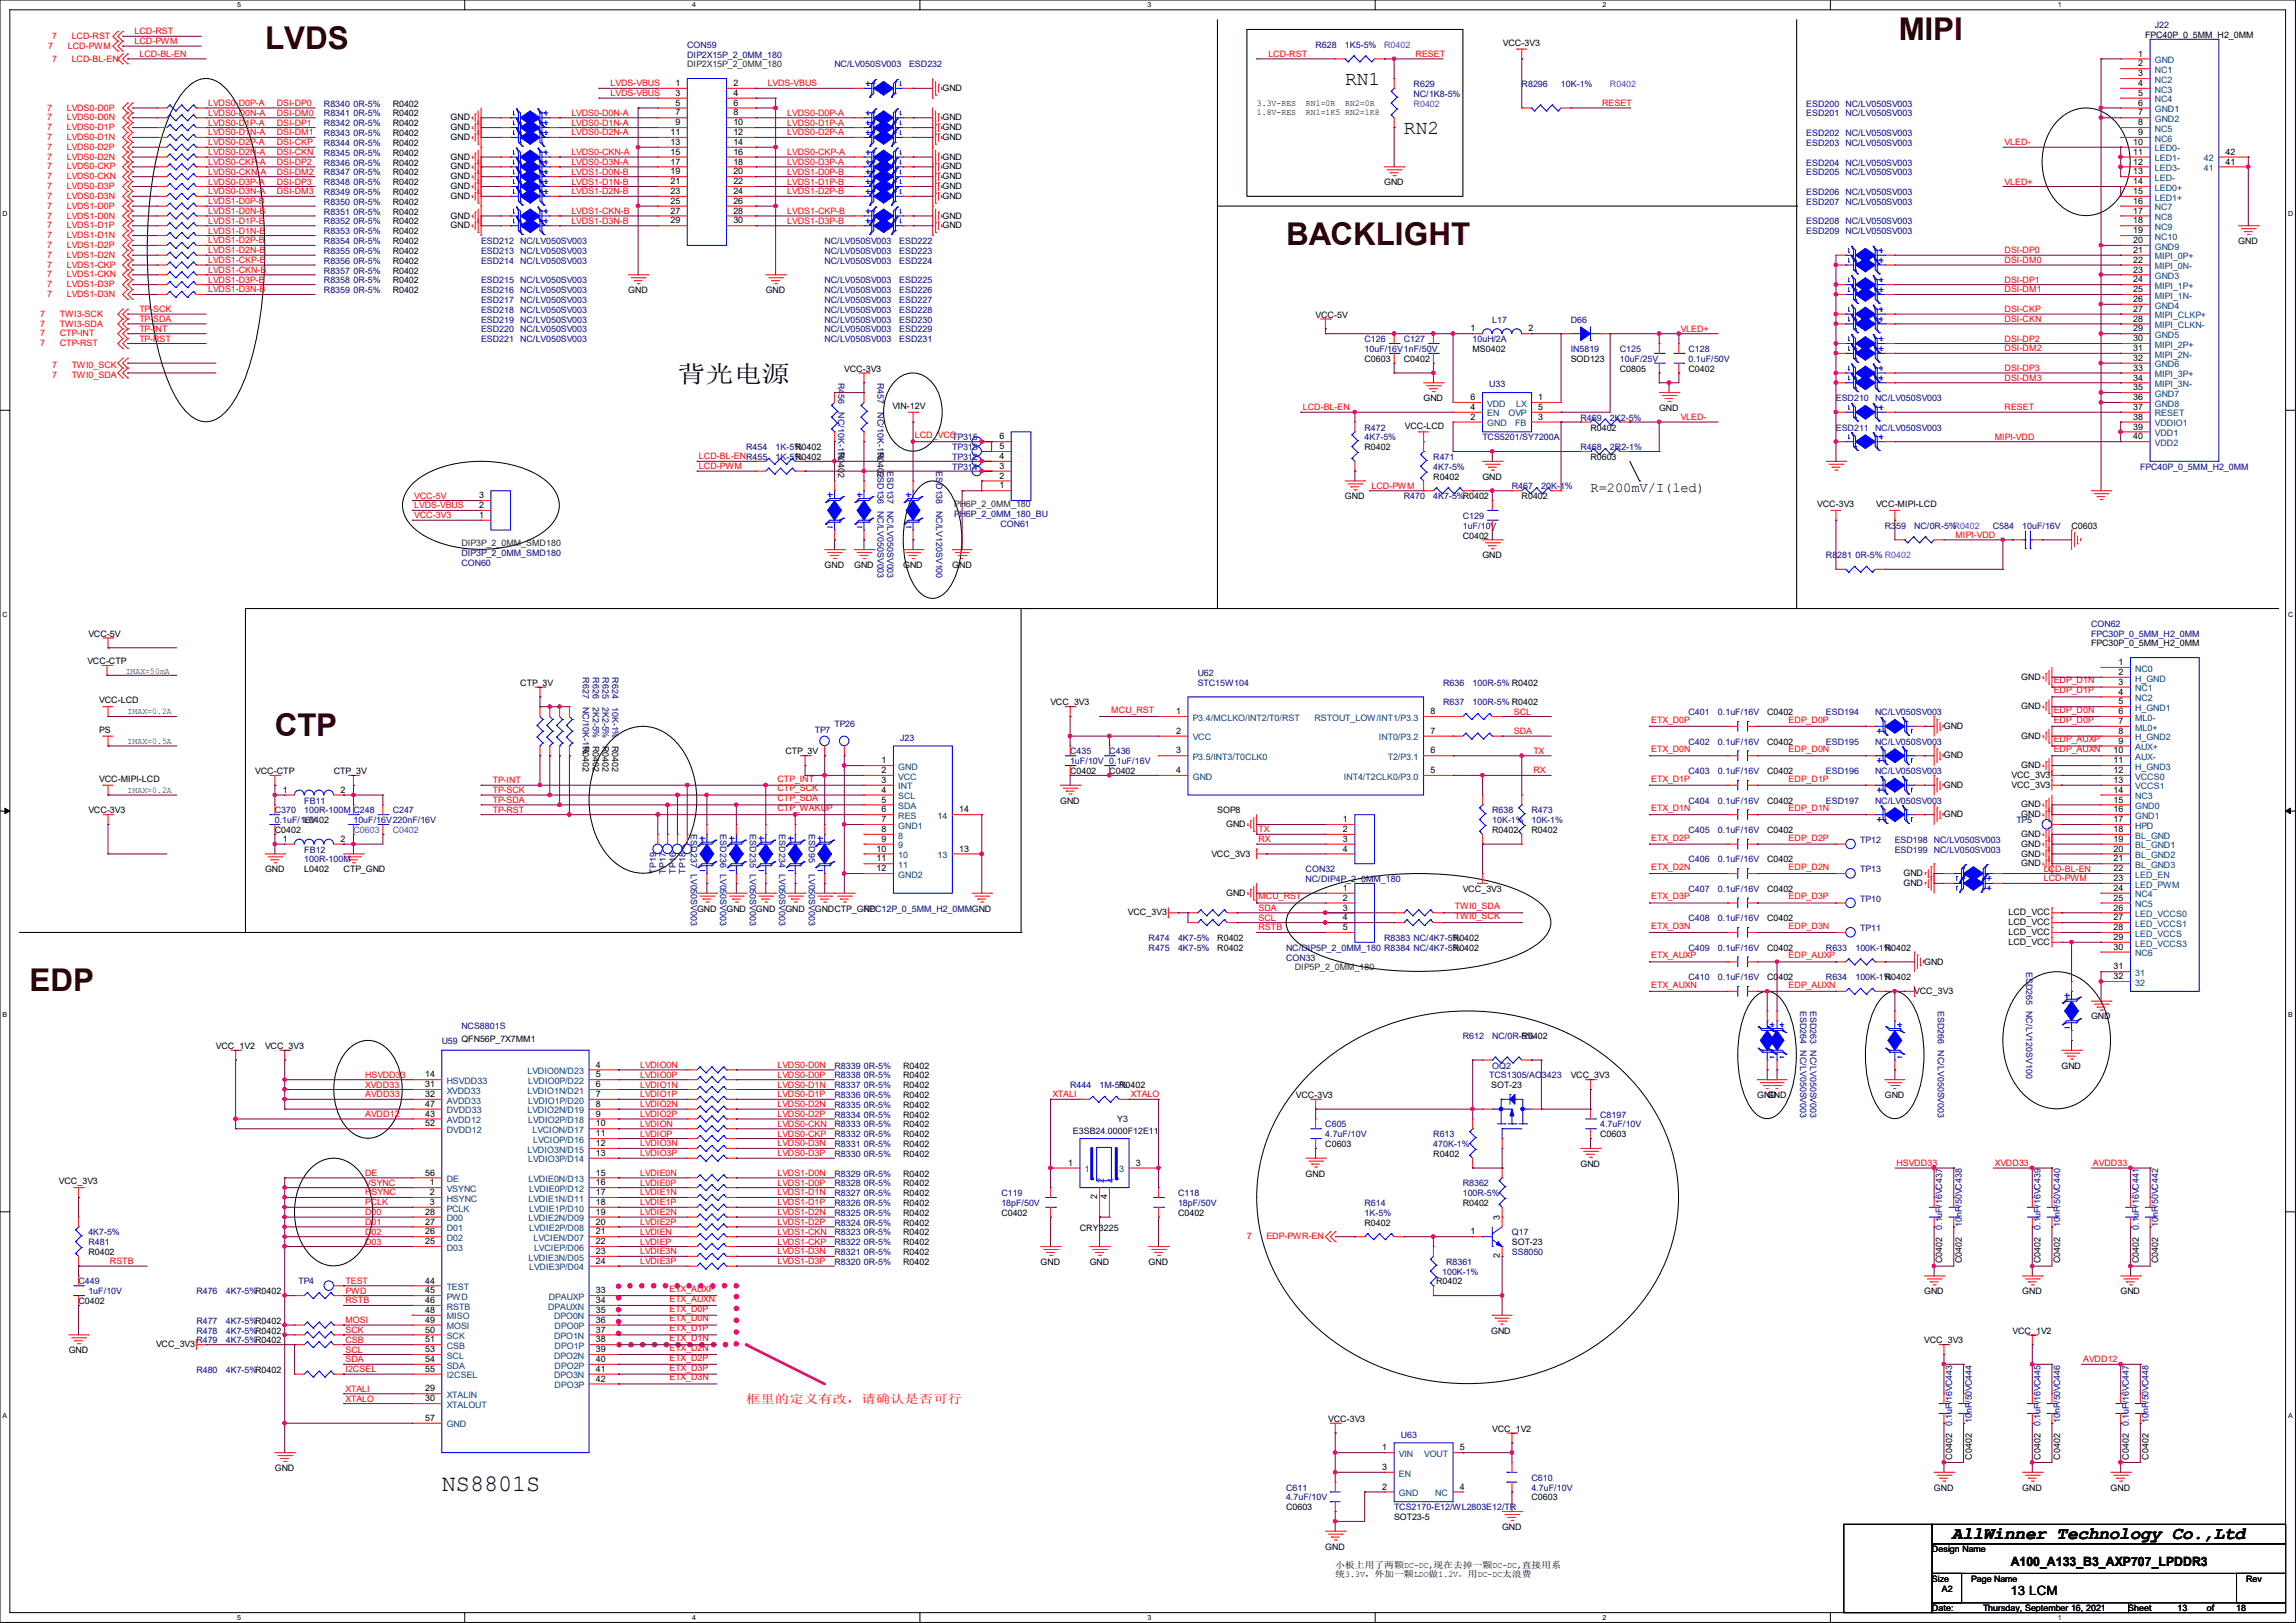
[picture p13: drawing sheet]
<svg xmlns="http://www.w3.org/2000/svg" width="297mm" height="210mm" viewBox="0 0 297 210" stroke-linecap="round" stroke-linejoin="round" font-family="sans-serif">
<defs><g id="words">
<g font-size="4.1" fill="#400000">
<text x="245.6" y="5.2">MIPI</text>
<text x="34.3" y="6.3">LVDS</text>
<text x="166.4" y="31.7">BACKLIGHT</text>
<text x="35.6" y="95.2">CTP</text>
<text x="3.8" y="128.2">EDP</text>
</g>
<g font-size="3">
<text x="87.6" y="49.4">背光电源</text>
<text x="57.1" y="192.9">NS8801S</text>
</g>
<g font-size="2.5">
<text x="174" y="11">RN1</text>
<text x="181.6" y="17.3">RN2</text>
</g>
<text font-size="2.3" x="252.5" y="199.1">AllWinner Technology Co.,Ltd</text>
<text font-size="1.8" x="205.7" y="63.6">R=200mV/I(led)</text>
<g font-size="1.7">
<text x="260.1" y="202.6">A100_A133_B3_AXP707_LPDDR3</text>
<text x="260.1" y="206.3">13 LCM</text>
</g>
<text font-size="1.5" fill="#f00" x="96.5" y="181.6">框里的定义有改，请确认是否可行</text>
<g font-size="1.1" fill="#f00">
<text x="6.7" y="5">7</text>
<text x="9.3" y="5">LCD-RST</text>
<text x="17.4" y="5.7">LCD-PWM</text>
<text x="17.4" y="4.4">LCD-RST</text>
<text x="6.2" y="6.3">7</text>
<text x="6.7" y="8">7</text>
<text x="8.8" y="6.3">LCD-PWM</text>
<text x="9.3" y="8">LCD-BL-EN</text>
<text x="18" y="7.4">LCD-BL-EN</text>
<text x="79" y="11.2">LVDS-VBUS</text>
<text x="99.3" y="11.2">LVDS-VBUS</text>
<text x="164.1" y="7.4">LCD-RST</text>
<text x="183.1" y="7.4">RESET</text>
<text x="6.1" y="14.3">7</text>
<text x="6.1" y="16.8">7</text>
<text x="6.1" y="15.6">7</text>
<text x="8.6" y="14.3">LVDS0-D0P</text>
<text x="8.6" y="16.8">LVDS0-D1P</text>
<text x="8.6" y="15.6">LVDS0-D0N</text>
<text x="26.9" y="17.5">LVDS0-D1N-A</text>
<text x="26.9" y="15">LVDS0-D0N-A</text>
<text x="26.9" y="16.3">LVDS0-D1P-A</text>
<text x="26.9" y="13.7">LVDS0-D0P-A</text>
<text x="35.8" y="17.5">DSI-DM1</text>
<text x="35.8" y="15">DSI-DM0</text>
<text x="35.8" y="16.3">DSI-DP1</text>
<text x="35.8" y="13.7">DSI-DP0</text>
<text x="73.9" y="16.3">LVDS0-D1N-A</text>
<text x="73.9" y="15">LVDS0-D0N-A</text>
<text x="73.9" y="17.5">LVDS0-D2N-A</text>
<text x="79" y="12.4">LVDS-VBUS</text>
<text x="101.8" y="15">LVDS0-D0P-A</text>
<text x="101.8" y="17.5">LVDS0-D2P-A</text>
<text x="101.8" y="16.3">LVDS0-D1P-A</text>
<text x="207.2" y="13.7">RESET</text>
<text x="6.1" y="18.1">7</text>
<text x="6.1" y="21.9">7</text>
<text x="6.1" y="19.4">7</text>
<text x="6.1" y="20.7">7</text>
<text x="6.1" y="23.2">7</text>
<text x="8.6" y="18.1">LVDS0-D1N</text>
<text x="8.6" y="21.9">LVDS0-CKP</text>
<text x="8.6" y="19.4">LVDS0-D2P</text>
<text x="8.6" y="20.7">LVDS0-D2N</text>
<text x="8.6" y="23.2">LVDS0-CKN</text>
<text x="26.9" y="21.3">LVDS0-CKP-A</text>
<text x="26.9" y="22.6">LVDS0-CKN-A</text>
<text x="26.9" y="18.8">LVDS0-D2P-A</text>
<text x="26.9" y="23.9">LVDS0-D3P-A</text>
<text x="26.9" y="20.1">LVDS0-D2N-A</text>
<text x="35.8" y="21.3">DSI-DP2</text>
<text x="35.8" y="22.6">DSI-DM2</text>
<text x="35.8" y="18.8">DSI-CKP</text>
<text x="35.8" y="23.9">DSI-DP3</text>
<text x="35.8" y="20.1">DSI-CKN</text>
<text x="73.9" y="20.1">LVDS0-CKN-A</text>
<text x="73.9" y="22.6">LVDS1-D0N-B</text>
<text x="73.9" y="21.3">LVDS0-D3N-A</text>
<text x="73.9" y="23.9">LVDS1-D1N-B</text>
<text x="101.8" y="21.3">LVDS0-D3P-A</text>
<text x="101.8" y="20.1">LVDS0-CKP-A</text>
<text x="101.8" y="23.9">LVDS1-D1P-B</text>
<text x="101.8" y="22.6">LVDS1-D0P-B</text>
<text x="259.3" y="23.9">VLED+</text>
<text x="259.3" y="18.8">VLED-</text>
<text x="6.1" y="27">7</text>
<text x="6.1" y="29.5">7</text>
<text x="6.1" y="28.3">7</text>
<text x="6.1" y="25.7">7</text>
<text x="6.1" y="24.5">7</text>
<text x="8.6" y="27">LVDS1-D0P</text>
<text x="8.6" y="29.5">LVDS1-D1P</text>
<text x="8.6" y="28.3">LVDS1-D0N</text>
<text x="8.6" y="25.7">LVDS0-D3N</text>
<text x="8.6" y="24.5">LVDS0-D3P</text>
<text x="26.9" y="26.4">LVDS1-D0P-B</text>
<text x="26.9" y="29">LVDS1-D1P-B</text>
<text x="26.9" y="27.7">LVDS1-D0N-B</text>
<text x="26.9" y="25.1">LVDS0-D3N-A</text>
<text x="35.8" y="25.1">DSI-DM3</text>
<text x="73.9" y="27.7">LVDS1-CKN-B</text>
<text x="73.9" y="25.1">LVDS1-D2N-B</text>
<text x="73.9" y="29">LVDS1-D3N-B</text>
<text x="101.8" y="25.1">LVDS1-D2P-B</text>
<text x="101.8" y="29">LVDS1-D3P-B</text>
<text x="101.8" y="27.7">LVDS1-CKP-B</text>
<text x="6.1" y="30.8">7</text>
<text x="6.1" y="34.6">7</text>
<text x="6.1" y="32.1">7</text>
<text x="6.1" y="33.4">7</text>
<text x="6.1" y="35.9">7</text>
<text x="8.6" y="30.8">LVDS1-D1N</text>
<text x="8.6" y="34.6">LVDS1-CKP</text>
<text x="8.6" y="32.1">LVDS1-D2P</text>
<text x="8.6" y="33.4">LVDS1-D2N</text>
<text x="8.6" y="35.9">LVDS1-CKN</text>
<text x="26.9" y="32.8">LVDS1-D2N-B</text>
<text x="26.9" y="35.3">LVDS1-CKN-B</text>
<text x="26.9" y="34">LVDS1-CKP-B</text>
<text x="26.9" y="30.2">LVDS1-D1N-B</text>
<text x="26.9" y="31.5">LVDS1-D2P-B</text>
<text x="259.3" y="32.8">DSI-DP0</text>
<text x="259.3" y="34">DSI-DM0</text>
<text x="5.2" y="41">7</text>
<text x="6.1" y="38.4">7</text>
<text x="6.1" y="37.2">7</text>
<text x="7.7" y="41">TWI3-SCK</text>
<text x="8.6" y="38.4">LVDS1-D3N</text>
<text x="8.6" y="37.2">LVDS1-D3P</text>
<text x="18" y="41.7">TP-SDA</text>
<text x="18" y="40.4">TP-SCK</text>
<text x="26.9" y="37.8">LVDS1-D3N-B</text>
<text x="26.9" y="36.6">LVDS1-D3P-B</text>
<text x="259.3" y="36.6">DSI-DP1</text>
<text x="259.3" y="37.8">DSI-DM1</text>
<text x="259.3" y="40.4">DSI-CKP</text>
<text x="259.3" y="41.7">DSI-CKN</text>
<text x="5.2" y="42.2">7</text>
<text x="5.2" y="43.5">7</text>
<text x="5.2" y="44.8">7</text>
<text x="6.7" y="47.6">7</text>
<text x="7.7" y="42.2">TWI3-SDA</text>
<text x="7.7" y="43.5">CTP-INT</text>
<text x="7.7" y="44.8">CTP-RST</text>
<text x="9.3" y="47.6">TWI0_SCK</text>
<text x="18" y="42.9">TP-INT</text>
<text x="18" y="44.2">TP-RST</text>
<text x="217.4" y="42.9">VLED+</text>
<text x="259.3" y="44.2">DSI-DP2</text>
<text x="259.3" y="45.5">DSI-DM2</text>
<text x="6.7" y="48.9">7</text>
<text x="9.3" y="48.9">TWI0_SDA</text>
<text x="168.5" y="53.1">LCD-BL-EN</text>
<text x="259.3" y="53.1">RESET</text>
<text x="259.3" y="48">DSI-DP3</text>
<text x="259.3" y="49.3">DSI-DM3</text>
<text x="90.4" y="59.4">LCD-BL-ENR455</text>
<text x="118.4" y="56.7">LCD_VCC</text>
<text x="217.4" y="54.4">VLED-</text>
<text x="258" y="56.9">MIPI-VDD</text>
<text x="53.6" y="65.8">LVDS-VBUS</text>
<text x="53.6" y="64.5">VCC-5V</text>
<text x="90.4" y="60.7">LCD-PWM</text>
<text x="177.4" y="63.2">LCD-PWM</text>
<text x="53.6" y="67.1">VCC-3V3</text>
<text x="253" y="69.6">MIPI-VDD</text>
<text x="265.7" y="88.4">EDP_D1N</text>
<text x="265.7" y="89.7">EDP_D1P</text>
<text x="143.8" y="92.2">MCU_RST</text>
<text x="195.8" y="92.5">SCL</text>
<text x="195.8" y="95">SDA</text>
<text x="213.6" y="93.5">ETX_D0P</text>
<text x="231.4" y="93.5">EDP_D0P</text>
<text x="265.7" y="93.5">EDP_D0P</text>
<text x="265.7" y="92.2">EDP_D0N</text>
<text x="63.7" y="101.3">TP-INT</text>
<text x="100.6" y="101.1">CTP_INT</text>
<text x="198.4" y="100.1">RX</text>
<text x="198.4" y="97.5">TX</text>
<text x="213.6" y="101.1">ETX_D1P</text>
<text x="213.6" y="97.3">ETX_D0N</text>
<text x="231.4" y="101.1">EDP_D1P</text>
<text x="231.4" y="97.3">EDP_D0N</text>
<text x="265.7" y="96.1">EDP_AUXP</text>
<text x="265.7" y="97.3">EDP_AUXN</text>
<text x="63.7" y="105.2">TP-RST</text>
<text x="63.7" y="102.6">TP-SCK</text>
<text x="63.7" y="103.9">TP-SDA</text>
<text x="100.6" y="104.9">CTP_WAKUP</text>
<text x="100.6" y="102.4">CTP_SCK</text>
<text x="100.6" y="103.7">CTP_SDA</text>
<text x="162.8" y="107.7">TX</text>
<text x="213.6" y="104.9">ETX_D1N</text>
<text x="231.4" y="104.9">EDP_D1N</text>
<text x="162.8" y="109">RX</text>
<text x="213.6" y="112.6">ETX_D2N</text>
<text x="213.6" y="108.8">ETX_D2P</text>
<text x="231.4" y="112.6">EDP_D2N</text>
<text x="231.4" y="108.8">EDP_D2P</text>
<text x="264.4" y="112.8">LCD-BL-EN</text>
<text x="162.8" y="117.9">SDA</text>
<text x="162.8" y="119.1">SCL</text>
<text x="162.8" y="116.4">MCU_RST</text>
<text x="188.2" y="117.6">TWI0_SDA</text>
<text x="188.2" y="118.9">TWI0_SCK</text>
<text x="213.6" y="116.4">ETX_D3P</text>
<text x="231.4" y="116.4">EDP_D3P</text>
<text x="264.4" y="114">LCD-PWM</text>
<text x="162.8" y="120.4">RSTB</text>
<text x="213.6" y="124">ETX_AUXP</text>
<text x="213.6" y="120.2">ETX_D3N</text>
<text x="231.4" y="120.2">EDP_D3N</text>
<text x="231.4" y="124">EDP_AUXP</text>
<text x="213.6" y="127.8">ETX_AUXN</text>
<text x="231.4" y="127.8">EDP_AUXN</text>
<text x="47.2" y="139.4">HSVDD33</text>
<text x="47.2" y="140.7">XVDD33</text>
<text x="47.2" y="142">AVDD33</text>
<text x="82.8" y="143.3">LVDIO2N</text>
<text x="82.8" y="142">LVDIO1P</text>
<text x="82.8" y="140.7">LVDIO1N</text>
<text x="82.8" y="139.4">LVDIO0P</text>
<text x="82.8" y="138.2">LVDIO0N</text>
<text x="100.6" y="138.2">LVDS0-D0N</text>
<text x="100.6" y="139.4">LVDS0-D0P</text>
<text x="100.6" y="140.7">LVDS0-D1N</text>
<text x="100.6" y="142">LVDS0-D1P</text>
<text x="100.6" y="143.3">LVDS0-D2N</text>
<text x="136.1" y="142">XTALI</text>
<text x="146.3" y="142">XTALO</text>
<text x="47.2" y="144.5">AVDD12</text>
<text x="82.8" y="149.6">LVDIO3P</text>
<text x="82.8" y="148.3">LVDIO3N</text>
<text x="82.8" y="147.1">LVDIOP</text>
<text x="82.8" y="145.8">LVDION</text>
<text x="82.8" y="144.5">LVDIO2P</text>
<text x="100.6" y="144.5">LVDS0-D2P</text>
<text x="100.6" y="145.8">LVDS0-CKN</text>
<text x="100.6" y="147.1">LVDS0-CKP</text>
<text x="100.6" y="148.3">LVDS0-D3N</text>
<text x="100.6" y="149.6">LVDS0-D3P</text>
<text x="47.2" y="152.1">DE</text>
<text x="47.2" y="153.4">VSYNC</text>
<text x="47.2" y="154.7">HSYNC</text>
<text x="47.2" y="156">PCLK</text>
<text x="82.8" y="156">LVDIE1P</text>
<text x="82.8" y="154.7">LVDIE1N</text>
<text x="82.8" y="153.4">LVDIE0P</text>
<text x="82.8" y="152.1">LVDIE0N</text>
<text x="100.6" y="153.4">LVDS1-D0P</text>
<text x="100.6" y="156">LVDS1-D1P</text>
<text x="100.6" y="154.7">LVDS1-D1N</text>
<text x="100.6" y="152.1">LVDS1-D0N</text>
<text x="245.3" y="150.9">HSVDD33</text>
<text x="258" y="150.9">XVDD33</text>
<text x="270.7" y="150.9">AVDD33</text>
<text x="47.2" y="157.2">D00</text>
<text x="47.2" y="158.5">D01</text>
<text x="47.2" y="159.8">D02</text>
<text x="47.2" y="161">D03</text>
<text x="82.8" y="161">LVDIEP</text>
<text x="82.8" y="159.8">LVDIEN</text>
<text x="82.8" y="158.5">LVDIE2P</text>
<text x="82.8" y="157.2">LVDIE2N</text>
<text x="100.6" y="158.5">LVDS1-D2P</text>
<text x="100.6" y="157.2">LVDS1-D2N</text>
<text x="100.6" y="159.8">LVDS1-CKN</text>
<text x="100.6" y="161">LVDS1-CKP</text>
<text x="161.3" y="160.4">7</text>
<text x="163.8" y="160.4">EDP-PWR-EN</text>
<text x="14.2" y="163.6">RSTB</text>
<text x="44.7" y="167.4">PWD</text>
<text x="44.7" y="166.1">TEST</text>
<text x="82.8" y="163.6">LVDIE3P</text>
<text x="82.8" y="162.3">LVDIE3N</text>
<text x="86.6" y="167.2">ETX_AUXP</text>
<text x="100.6" y="163.6">LVDS1-D3P</text>
<text x="100.6" y="162.3">LVDS1-D3N</text>
<text x="44.7" y="171.2">MOSI</text>
<text x="44.7" y="172.5">SCK</text>
<text x="44.7" y="168.7">RSTB</text>
<text x="44.7" y="173.7">CSB</text>
<text x="86.6" y="168.4">ETX_AUXN</text>
<text x="86.6" y="169.7">ETX_D0P</text>
<text x="86.6" y="171">ETX_D0N</text>
<text x="86.6" y="172.3">ETX_D1P</text>
<text x="86.6" y="173.5">ETX_D1N</text>
<text x="44.7" y="175">SCL</text>
<text x="44.7" y="177.5">I2CSEL</text>
<text x="44.7" y="176.3">SDA</text>
<text x="86.6" y="174.8">ETX_D2N</text>
<text x="86.6" y="176.1">ETX_D2P</text>
<text x="86.6" y="177.3">ETX_D3P</text>
<text x="86.6" y="178.6">ETX_D3N</text>
<text x="269.5" y="176.3">AVDD12</text>
<text x="44.7" y="180.1">XTALI</text>
<text x="44.7" y="181.4">XTALO</text>
</g>
<g font-size="1.1">
<text x="194.4" y="5.9">VCC-3V3</text>
<text x="277.5" y="4.9">FPC40P_0_5MM_H2_0MM</text>
<text x="87.4" y="11.1">1</text>
<text x="94.9" y="11.1">2</text>
<text x="121.9" y="11.8">GND</text>
<text x="276.6" y="7.3">1</text>
<text x="276.6" y="8.6">2</text>
<text x="276.6" y="9.9">3</text>
<text x="276.6" y="11.1">4</text>
<text x="50.8" y="16.3">R0402</text>
<text x="50.8" y="13.8">R0402</text>
<text x="50.8" y="17.6">R0402</text>
<text x="50.8" y="15.1">R0402</text>
<text x="58.3" y="15.6">GND</text>
<text x="58.3" y="16.8">GND</text>
<text x="86.7" y="17.5">11</text>
<text x="87.4" y="12.4">3</text>
<text x="87.4" y="13.7">5</text>
<text x="87.4" y="14.9">7</text>
<text x="87.4" y="16.2">9</text>
<text x="94.9" y="12.4">4</text>
<text x="94.9" y="13.7">6</text>
<text x="94.9" y="14.9">8</text>
<text x="94.9" y="16.2">10</text>
<text x="94.9" y="17.5">12</text>
<text x="121.9" y="15.6">GND</text>
<text x="121.9" y="16.8">GND</text>
<text x="162.6" y="13.7">3.3V-RES</text>
<text x="162.6" y="14.8">1.8V-RES</text>
<text x="168.9" y="13.7">RN1=0R</text>
<text x="168.9" y="14.8">RN1=1K5 RN2=1K8</text>
<text x="174" y="13.7">RN2=0R</text>
<text x="276.6" y="12.4">5</text>
<text x="276.6" y="13.7">6</text>
<text x="276.6" y="14.9">7</text>
<text x="276.6" y="16.2">8</text>
<text x="276.6" y="17.5">9</text>
<text x="50.8" y="22.7">R0402</text>
<text x="50.8" y="24">R0402</text>
<text x="50.8" y="18.9">R0402</text>
<text x="50.8" y="20.2">R0402</text>
<text x="50.8" y="21.4">R0402</text>
<text x="58.3" y="18.1">GND</text>
<text x="58.3" y="20.7">GND</text>
<text x="58.3" y="21.9">GND</text>
<text x="58.3" y="23.2">GND</text>
<text x="86.7" y="18.8">13</text>
<text x="86.7" y="20">15</text>
<text x="86.7" y="21.3">17</text>
<text x="86.7" y="22.6">19</text>
<text x="86.7" y="23.8">21</text>
<text x="94.9" y="18.8">14</text>
<text x="94.9" y="20">16</text>
<text x="94.9" y="21.3">18</text>
<text x="94.9" y="22.6">20</text>
<text x="94.9" y="23.8">22</text>
<text x="121.9" y="18.1">GND</text>
<text x="121.9" y="20.7">GND</text>
<text x="121.9" y="21.9">GND</text>
<text x="121.9" y="23.2">GND</text>
<text x="179.1" y="24">GND</text>
<text x="275.9" y="18.8">10</text>
<text x="275.9" y="20">11</text>
<text x="275.9" y="21.3">12</text>
<text x="275.9" y="22.6">13</text>
<text x="275.9" y="23.8">14</text>
<text x="287.9" y="21.3">41</text>
<text x="287.9" y="20">42</text>
<text x="50.8" y="29">R0402</text>
<text x="50.8" y="25.2">R0402</text>
<text x="50.8" y="26.5">R0402</text>
<text x="50.8" y="27.8">R0402</text>
<text x="58.3" y="24.5">GND</text>
<text x="58.3" y="25.7">GND</text>
<text x="58.3" y="28.3">GND</text>
<text x="58.3" y="29.5">GND</text>
<text x="86.7" y="25.1">23</text>
<text x="86.7" y="26.4">25</text>
<text x="86.7" y="27.6">27</text>
<text x="86.7" y="28.9">29</text>
<text x="94.9" y="25.1">24</text>
<text x="94.9" y="26.4">26</text>
<text x="94.9" y="27.6">28</text>
<text x="94.9" y="28.9">30</text>
<text x="121.9" y="24.5">GND</text>
<text x="121.9" y="25.7">GND</text>
<text x="121.9" y="28.3">GND</text>
<text x="121.9" y="29.5">GND</text>
<text x="275.9" y="25.1">15</text>
<text x="275.9" y="26.4">16</text>
<text x="275.9" y="27.6">17</text>
<text x="275.9" y="28.9">18</text>
<text x="50.8" y="30.3">R0402</text>
<text x="50.8" y="31.6">R0402</text>
<text x="50.8" y="32.9">R0402</text>
<text x="50.8" y="34.1">R0402</text>
<text x="50.8" y="35.4">R0402</text>
<text x="275.9" y="30.2">19</text>
<text x="275.9" y="32.7">21</text>
<text x="275.9" y="34">22</text>
<text x="275.9" y="35.3">23</text>
<text x="275.9" y="31.5">20</text>
<text x="289.5" y="31.6">GND</text>
<text x="50.8" y="36.7">R0402</text>
<text x="50.8" y="37.9">R0402</text>
<text x="81.3" y="37.9">GND</text>
<text x="99.1" y="37.9">GND</text>
<text x="170.2" y="41.1">VCC-5V</text>
<text x="275.9" y="36.5">24</text>
<text x="275.9" y="37.8">25</text>
<text x="275.9" y="39.1">26</text>
<text x="275.9" y="40.3">27</text>
<text x="275.9" y="41.6">28</text>
<text x="176.5" y="46.8">C0603</text>
<text x="181.6" y="46.8">C0402</text>
<text x="190.2" y="42.9">1</text>
<text x="190.5" y="45.6">MS0402</text>
<text x="197.7" y="42.9">2</text>
<text x="203.2" y="46.8">SOD123</text>
<text x="275.9" y="42.9">29</text>
<text x="275.9" y="44.2">30</text>
<text x="275.9" y="45.4">31</text>
<text x="275.9" y="46.7">32</text>
<text x="275.9" y="48">33</text>
<text x="109.2" y="48.1">VCC-3V3</text>
<text x="115.4" y="52.9">VIN-12V</text>
<text x="184.1" y="51.9">GND</text>
<text x="190.2" y="51.8">6</text>
<text x="190.2" y="53">4</text>
<text x="199" y="53">5</text>
<text x="199" y="51.8">1</text>
<text x="209.5" y="48.1">C0805</text>
<text x="214.6" y="53.2">GND</text>
<text x="218.4" y="48.1">C0402</text>
<text x="275.9" y="49.2">34</text>
<text x="275.9" y="50.5">35</text>
<text x="275.9" y="51.8">36</text>
<text x="275.9" y="53">37</text>
<text x="102.9" y="58.3">R0402</text>
<text x="102.9" y="59.5">R0402</text>
<text x="108.4" y="58.4" transform="rotate(90 108.4 58.4)">R0402</text>
<text x="113.5" y="58.4" transform="rotate(90 113.5 58.4)">R0402</text>
<text x="129.3" y="59.4">4</text>
<text x="129.3" y="58.1">5</text>
<text x="129.3" y="56.9">6</text>
<text x="176.5" y="58.3">R0402</text>
<text x="181.7" y="55.5">VCC-LCD</text>
<text x="190.2" y="54.3">2</text>
<text x="199" y="54.3">3</text>
<text x="205.7" y="59.5">R0603</text>
<text x="205.7" y="55.7">R0402</text>
<text x="275.9" y="54.3">38</text>
<text x="275.9" y="55.6">39</text>
<text x="275.9" y="56.9">40</text>
<text x="62" y="65.7">2</text>
<text x="62" y="64.5">3</text>
<text x="129.3" y="63.2">1</text>
<text x="129.3" y="61.9">2</text>
<text x="129.3" y="60.7">3</text>
<text x="174" y="64.6">GND</text>
<text x="185.4" y="62.1">R0402</text>
<text x="191.8" y="62.1">GND</text>
<text x="196.8" y="64.6">R0402</text>
<text x="235.1" y="65.6">VCC-3V3</text>
<text x="242.7" y="65.6">VCC-MIPI-LCD</text>
<text x="62" y="67">1</text>
<text x="189.2" y="69.7">C0402</text>
<text x="267.9" y="68.4">C0603</text>
<text x="106.7" y="73.5">GND</text>
<text x="110.5" y="73.5">GND</text>
<text x="116.8" y="73.5">GND</text>
<text x="123.2" y="73.5">GND</text>
<text x="191.8" y="72.2">GND</text>
<text x="11.4" y="82.4">VCC-5V</text>
<text x="270.5" y="83.7">FPC30P_0_5MM_H2_0MM</text>
<text x="11.3" y="85.9">VCC-CTP</text>
<text x="67.3" y="88.7">CTP_3V</text>
<text x="261.5" y="88">GND</text>
<text x="274" y="86.1">1</text>
<text x="274" y="87.3">2</text>
<text x="274" y="88.6">3</text>
<text x="274" y="89.9">4</text>
<text x="12.8" y="91">VCC-LCD</text>
<text x="12.8" y="94.8">PS</text>
<text x="135.9" y="91.3">VCC_3V3</text>
<text x="152.1" y="92.4">1</text>
<text x="152.1" y="95">2</text>
<text x="185" y="95">7</text>
<text x="185" y="92.4">8</text>
<text x="228.6" y="92.5">C0402</text>
<text x="251.4" y="94.3">GND</text>
<text x="261.5" y="91.8">GND</text>
<text x="261.5" y="95.6">GND</text>
<text x="274" y="92.4">6</text>
<text x="274" y="91.1">5</text>
<text x="274" y="93.7">7</text>
<text x="274" y="95">8</text>
<text x="12.8" y="101.2">VCC-MIPI-LCD</text>
<text x="33" y="100.2">VCC-CTP</text>
<text x="43.2" y="100.2">CTP_3V</text>
<text x="75.4" y="96.5" transform="rotate(90 75.4 96.5)">R0402</text>
<text x="76.7" y="96.5" transform="rotate(90 76.7 96.5)">R0402</text>
<text x="77.9" y="96.5" transform="rotate(90 77.9 96.5)">R0402</text>
<text x="79.2" y="96.5" transform="rotate(90 79.2 96.5)">R0402</text>
<text x="101.6" y="97.6">CTP_3V</text>
<text x="114" y="98.8">1</text>
<text x="114" y="100">2</text>
<text x="114" y="101.3">3</text>
<text x="138.4" y="100.2">C0402</text>
<text x="143.5" y="100.2">C0402</text>
<text x="152.1" y="97.5">3</text>
<text x="152.1" y="100">4</text>
<text x="185" y="100">5</text>
<text x="185" y="97.5">6</text>
<text x="228.6" y="100.2">C0402</text>
<text x="228.6" y="96.4">C0402</text>
<text x="251.4" y="98.1">GND</text>
<text x="251.4" y="101.9">GND</text>
<text x="260.2" y="100.7">VCC_3V3</text>
<text x="260.2" y="101.9">VCC_3V3</text>
<text x="261.5" y="99.4">GND</text>
<text x="273.4" y="97.5">10</text>
<text x="273.4" y="98.8">11</text>
<text x="273.4" y="100">12</text>
<text x="273.4" y="101.3">13</text>
<text x="274" y="96.2">9</text>
<text x="11.4" y="105.2">VCC-3V3</text>
<text x="35.6" y="107.8">C0402</text>
<text x="36.6" y="102.6">1</text>
<text x="39.4" y="106.5">L0402</text>
<text x="44.1" y="102.6">2</text>
<text x="114" y="102.6">4</text>
<text x="114" y="103.8">5</text>
<text x="114" y="105.1">6</text>
<text x="114" y="106.4">7</text>
<text x="114" y="107.7">8</text>
<text x="124.1" y="105.1">14</text>
<text x="137.1" y="104">GND</text>
<text x="157.5" y="105.2">SOP8</text>
<text x="158.6" y="107">GND</text>
<text x="173.7" y="106.4">1</text>
<text x="173.7" y="107.7">2</text>
<text x="193" y="107.8">R0402</text>
<text x="198.1" y="107.8">R0402</text>
<text x="228.6" y="104">C0402</text>
<text x="228.6" y="107.8">C0402</text>
<text x="251.4" y="105.7">GND</text>
<text x="261.5" y="104.5">GND</text>
<text x="261.5" y="105.7">GND</text>
<text x="273.4" y="102.6">14</text>
<text x="273.4" y="103.8">15</text>
<text x="273.4" y="105.1">16</text>
<text x="273.4" y="106.4">17</text>
<text x="273.4" y="107.7">18</text>
<text x="34.3" y="112.9">GND</text>
<text x="36.6" y="108.9">1</text>
<text x="39.4" y="112.9">L0402</text>
<text x="44.1" y="108.9">2</text>
<text x="44.4" y="112.9">CTP_GND</text>
<text x="113.4" y="110.2">10</text>
<text x="113.4" y="111.5">11</text>
<text x="113.4" y="112.7">12</text>
<text x="114" y="108.9">9</text>
<text x="124.1" y="110.2">13</text>
<text x="156.7" y="110.8">VCC_3V3</text>
<text x="173.7" y="108.9">3</text>
<text x="173.7" y="110.2">4</text>
<text x="228.6" y="111.6">C0402</text>
<text x="246.2" y="113.4">GND</text>
<text x="261.5" y="108.3">GND</text>
<text x="261.5" y="109.6">GND</text>
<text x="261.5" y="110.8">GND</text>
<text x="261.5" y="112.1">GND</text>
<text x="273.4" y="108.9">19</text>
<text x="273.4" y="110.2">20</text>
<text x="273.4" y="111.5">21</text>
<text x="273.4" y="112.7">22</text>
<text x="90.2" y="117.9">GND</text>
<text x="94" y="117.9">GND</text>
<text x="97.8" y="117.9">GND</text>
<text x="101.6" y="117.9">GND</text>
<text x="105.4" y="117.9">GNDCTP_GND</text>
<text x="145.9" y="118.4">VCC_3V3</text>
<text x="158.6" y="115.9">GND</text>
<text x="173.7" y="115.3">1</text>
<text x="173.7" y="116.5">2</text>
<text x="173.7" y="117.8">3</text>
<text x="173.7" y="119.1">4</text>
<text x="189.2" y="115.4">VCC_3V3</text>
<text x="228.6" y="115.4">C0402</text>
<text x="228.6" y="119.2">C0402</text>
<text x="246.2" y="114.6">GND</text>
<text x="259.8" y="118.4">LCD_VCC</text>
<text x="259.8" y="119.7">LCD_VCC</text>
<text x="273.4" y="114">23</text>
<text x="273.4" y="115.3">24</text>
<text x="273.4" y="116.5">25</text>
<text x="273.4" y="117.8">26</text>
<text x="273.4" y="119.1">27</text>
<text x="157.5" y="121.8">R0402</text>
<text x="157.5" y="123">R0402</text>
<text x="173.7" y="120.4">5</text>
<text x="187.9" y="121.8">R0402</text>
<text x="187.9" y="123">R0402</text>
<text x="228.6" y="123">C0402</text>
<text x="243.8" y="123">R0402</text>
<text x="248.9" y="124.8">GND</text>
<text x="259.8" y="121">LCD_VCC</text>
<text x="259.8" y="122.3">LCD_VCC</text>
<text x="273.4" y="120.4">28</text>
<text x="273.4" y="121.6">29</text>
<text x="273.4" y="122.9">30</text>
<text x="273.4" y="125.4">31</text>
<text x="228.6" y="126.8">C0402</text>
<text x="243.8" y="126.8">R0402</text>
<text x="247.6" y="128.6">VCC_3V3</text>
<text x="270.5" y="131.9">GND</text>
<text x="273.4" y="126.7">32</text>
<text x="27.9" y="135.7">VCC_1V2</text>
<text x="34.3" y="135.7">VCC_3V3</text>
<text x="196.8" y="134.5">R0402</text>
<text x="55" y="139.4">14</text>
<text x="55" y="140.7">31</text>
<text x="55" y="141.9">32</text>
<text x="55" y="143.2">47</text>
<text x="77.1" y="138.1">4</text>
<text x="77.1" y="140.7">6</text>
<text x="77.1" y="139.4">5</text>
<text x="77.1" y="141.9">7</text>
<text x="77.1" y="143.2">8</text>
<text x="116.8" y="140.8">R0402</text>
<text x="116.8" y="139.5">R0402</text>
<text x="116.8" y="138.3">R0402</text>
<text x="116.8" y="143.3">R0402</text>
<text x="116.8" y="142.1">R0402</text>
<text x="144.8" y="140.8">R0402</text>
<text x="167.6" y="142.1">VCC-3V3</text>
<text x="192.9" y="140.8">SOT-23</text>
<text x="203.2" y="139.5">VCC_3V3</text>
<text x="227.3" y="142.1">GND</text>
<text x="228.6" y="142.1">GND</text>
<text x="243.8" y="142.1">GND</text>
<text x="266.7" y="138.3">GND</text>
<text x="55" y="144.5">43</text>
<text x="55" y="145.8">52</text>
<text x="77.1" y="144.5">9</text>
<text x="77.1" y="145.8">10</text>
<text x="77.1" y="147">11</text>
<text x="77.1" y="148.3">12</text>
<text x="77.1" y="149.6">13</text>
<text x="116.8" y="147.2">R0402</text>
<text x="116.8" y="145.9">R0402</text>
<text x="116.8" y="144.6">R0402</text>
<text x="116.8" y="149.7">R0402</text>
<text x="116.8" y="148.4">R0402</text>
<text x="171.4" y="148.4">C0603</text>
<text x="185.4" y="149.7">R0402</text>
<text x="207" y="147.2">C0603</text>
<text x="7.6" y="153.2">VCC_3V3</text>
<text x="55" y="152.1">56</text>
<text x="55.6" y="153.4">1</text>
<text x="55.6" y="154.6">2</text>
<text x="55.6" y="155.9">3</text>
<text x="77.1" y="152.1">15</text>
<text x="77.1" y="153.4">16</text>
<text x="77.1" y="154.6">17</text>
<text x="77.1" y="155.9">18</text>
<text x="116.8" y="153.5">R0402</text>
<text x="116.8" y="152.2">R0402</text>
<text x="116.8" y="154.8">R0402</text>
<text x="138.2" y="150.8">1</text>
<text x="141.9" y="155.2" transform="rotate(-90 141.9 155.2)">2</text>
<text x="143.2" y="155.2" transform="rotate(-90 143.2 155.2)">4</text>
<text x="146.9" y="150.8">3</text>
<text x="168.9" y="152.2">GND</text>
<text x="204.5" y="151">GND</text>
<text x="55" y="161">25</text>
<text x="55" y="159.7">26</text>
<text x="55" y="158.5">27</text>
<text x="55" y="157.2">28</text>
<text x="77.1" y="157.2">19</text>
<text x="77.1" y="158.5">20</text>
<text x="77.1" y="159.7">21</text>
<text x="77.1" y="161">22</text>
<text x="116.8" y="159.9">R0402</text>
<text x="116.8" y="158.6">R0402</text>
<text x="116.8" y="157.3">R0402</text>
<text x="116.8" y="156">R0402</text>
<text x="116.8" y="161.1">R0402</text>
<text x="129.5" y="157.3">C0402</text>
<text x="139.7" y="159.2">CRY3225</text>
<text x="152.4" y="157.3">C0402</text>
<text x="176.5" y="158.6">R0402</text>
<text x="189.2" y="156">R0402</text>
<text x="190.2" y="159.7">1</text>
<text x="194" y="157.9" transform="rotate(-90 194 157.9)">3</text>
<text x="195.6" y="161.1">SOT-23</text>
<text x="11.4" y="162.4">R0402</text>
<text x="55" y="166.1">44</text>
<text x="55" y="167.3">45</text>
<text x="77.1" y="162.3">23</text>
<text x="77.1" y="163.5">24</text>
<text x="77.1" y="167.3">33</text>
<text x="116.8" y="163.7">R0402</text>
<text x="116.8" y="162.4">R0402</text>
<text x="134.6" y="163.7">GND</text>
<text x="141" y="163.7">GND</text>
<text x="148.6" y="163.7">GND</text>
<text x="185.8" y="166.2">R0402</text>
<text x="194" y="162.8" transform="rotate(-90 194 162.8)">2</text>
<text x="248.9" y="167.5">GND</text>
<text x="251.2" y="163.5" transform="rotate(-90 251.2 163.5)">C0402</text>
<text x="253.8" y="163.5" transform="rotate(-90 253.8 163.5)">C0402</text>
<text x="261.6" y="167.5">GND</text>
<text x="263.9" y="163.5" transform="rotate(-90 263.9 163.5)">C0402</text>
<text x="266.5" y="163.5" transform="rotate(-90 266.5 163.5)">C0402</text>
<text x="274.3" y="167.5">GND</text>
<text x="276.6" y="163.5" transform="rotate(-90 276.6 163.5)">C0402</text>
<text x="279.2" y="163.5" transform="rotate(-90 279.2 163.5)">C0402</text>
<text x="10.2" y="168.7">C0402</text>
<text x="55" y="168.6">46</text>
<text x="55" y="169.9">48</text>
<text x="55" y="171.2">49</text>
<text x="55" y="172.4">50</text>
<text x="55" y="173.7">51</text>
<text x="77.1" y="168.6">34</text>
<text x="77.1" y="169.9">35</text>
<text x="77.1" y="171.2">36</text>
<text x="77.1" y="172.4">37</text>
<text x="77.1" y="173.7">38</text>
<text x="192.9" y="172.6">GND</text>
<text x="248.9" y="173.8">VCC_3V3</text>
<text x="260.3" y="172.6">VCC_1V2</text>
<text x="8.9" y="175.1">GND</text>
<text x="20.2" y="174.3">VCC_3V3</text>
<text x="55" y="175">53</text>
<text x="55" y="176.2">54</text>
<text x="55" y="177.5">55</text>
<text x="77.1" y="175">39</text>
<text x="77.1" y="176.2">40</text>
<text x="77.1" y="177.5">41</text>
<text x="77.1" y="178.8">42</text>
<text x="55" y="180">29</text>
<text x="55" y="181.3">30</text>
<text x="55" y="183.9">57</text>
<text x="171.8" y="184">VCC-3V3</text>
<text x="193" y="185.3">VCC_1V2</text>
<text x="35.6" y="190.3">GND</text>
<text x="178.8" y="190.2">3</text>
<text x="178.8" y="187.7">1</text>
<text x="188.8" y="187.7">5</text>
<text x="252.5" y="188.9" transform="rotate(-90 252.5 188.9)">C0402</text>
<text x="255.1" y="188.9" transform="rotate(-90 255.1 188.9)">C0402</text>
<text x="263.9" y="188.9" transform="rotate(-90 263.9 188.9)">C0402</text>
<text x="266.5" y="188.9" transform="rotate(-90 266.5 188.9)">C0402</text>
<text x="275.4" y="188.9" transform="rotate(-90 275.4 188.9)">C0402</text>
<text x="277.9" y="188.9" transform="rotate(-90 277.9 188.9)">C0402</text>
<text x="166.4" y="195.4">C0603</text>
<text x="178.8" y="192.7">2</text>
<text x="180.3" y="196.7">SOT23-5</text>
<text x="188.8" y="192.7">4</text>
<text x="194.3" y="198">GND</text>
<text x="198.1" y="194.1">C0603</text>
<text x="250.2" y="192.9">GND</text>
<text x="261.6" y="192.9">GND</text>
<text x="273" y="192.9">GND</text>
<text x="171.4" y="200.5">GND</text>
<text x="172.7" y="202.9">小板上用了两颗DC-DC,现在去掉一颗DC-DC,直接用系</text>
<text x="249.9" y="200.9">Design Name</text>
<text x="172.7" y="204">统3.3V，外加一颗LDO做1.2V。用DC-DC太浪费</text>
<text x="249.9" y="204.7">Size</text>
<text x="249.9" y="208.5">Date:</text>
<text x="251.2" y="206">A2</text>
<text x="255" y="204.7">Page Name</text>
<text x="256.5" y="208.5">Thursday, September 16, 2021</text>
<text x="275.3" y="208.5">Sheet</text>
<text x="281.7" y="208.5">13</text>
<text x="285.5" y="208.5">of</text>
<text x="289.3" y="208.5">18</text>
<text x="290.5" y="204.7">Rev</text>
</g>
<g font-size="1.1" fill="#000080">
<text x="278.7" y="3.6">J22</text>
<text x="88.9" y="6.2">CON59</text>
<text x="88.9" y="7.5">DIP2X15P_2_0MM_180</text>
<text x="107.9" y="8.7">NC/LV050SV003</text>
<text x="117.6" y="8.7">ESD232</text>
<text x="170.2" y="6.2">R628</text>
<text x="174" y="6.2">1K5-5%</text>
<text x="182.9" y="11.3">R629</text>
<text x="196.8" y="11.3">R8296</text>
<text x="201.9" y="11.3">10K-1%</text>
<text x="41.9" y="16.3">R8342</text>
<text x="41.9" y="13.8">R8340</text>
<text x="41.9" y="17.6">R8343</text>
<text x="41.9" y="15.1">R8341</text>
<text x="45.7" y="16.3">0R-5%</text>
<text x="45.7" y="13.8">0R-5%</text>
<text x="45.7" y="17.6">0R-5%</text>
<text x="45.7" y="15.1">0R-5%</text>
<text x="182.9" y="12.5">NC/1K8-5%</text>
<text x="233.7" y="17.6">ESD202 NC/LV050SV003</text>
<text x="233.7" y="13.8">ESD200 NC/LV050SV003</text>
<text x="233.7" y="15.1">ESD201 NC/LV050SV003</text>
<text x="41.9" y="22.7">R8347</text>
<text x="41.9" y="24">R8348</text>
<text x="41.9" y="18.9">R8344</text>
<text x="41.9" y="20.2">R8345</text>
<text x="41.9" y="21.4">R8346</text>
<text x="45.7" y="22.7">0R-5%</text>
<text x="45.7" y="24">0R-5%</text>
<text x="45.7" y="18.9">0R-5%</text>
<text x="45.7" y="20.2">0R-5%</text>
<text x="45.7" y="21.4">0R-5%</text>
<text x="233.7" y="18.9">ESD203 NC/LV050SV003</text>
<text x="233.7" y="21.4">ESD204 NC/LV050SV003</text>
<text x="233.7" y="22.7">ESD205 NC/LV050SV003</text>
<text x="41.9" y="29">R8352</text>
<text x="41.9" y="25.2">R8349</text>
<text x="41.9" y="26.5">R8350</text>
<text x="41.9" y="27.8">R8351</text>
<text x="45.7" y="29">0R-5%</text>
<text x="45.7" y="25.2">0R-5%</text>
<text x="45.7" y="26.5">0R-5%</text>
<text x="45.7" y="27.8">0R-5%</text>
<text x="233.7" y="29">ESD208 NC/LV050SV003</text>
<text x="233.7" y="25.2">ESD206 NC/LV050SV003</text>
<text x="233.7" y="26.5">ESD207 NC/LV050SV003</text>
<text x="41.9" y="30.3">R8353</text>
<text x="41.9" y="31.6">R8354</text>
<text x="41.9" y="32.9">R8355</text>
<text x="41.9" y="34.1">R8356</text>
<text x="41.9" y="35.4">R8357</text>
<text x="45.7" y="30.3">0R-5%</text>
<text x="45.7" y="31.6">0R-5%</text>
<text x="45.7" y="32.9">0R-5%</text>
<text x="45.7" y="34.1">0R-5%</text>
<text x="45.7" y="35.4">0R-5%</text>
<text x="62.2" y="34.1">ESD214 NC/LV050SV003</text>
<text x="62.2" y="31.6">ESD212 NC/LV050SV003</text>
<text x="62.2" y="32.9">ESD213 NC/LV050SV003</text>
<text x="106.7" y="31.6">NC/LV050SV003</text>
<text x="106.7" y="32.9">NC/LV050SV003</text>
<text x="106.7" y="34.1">NC/LV050SV003</text>
<text x="116.3" y="31.6">ESD222</text>
<text x="116.3" y="32.9">ESD223</text>
<text x="116.3" y="34.1">ESD224</text>
<text x="233.7" y="30.3">ESD209 NC/LV050SV003</text>
<text x="41.9" y="36.7">R8358</text>
<text x="41.9" y="37.9">R8359</text>
<text x="45.7" y="36.7">0R-5%</text>
<text x="45.7" y="37.9">0R-5%</text>
<text x="62.2" y="36.7">ESD215 NC/LV050SV003</text>
<text x="62.2" y="37.9">ESD216 NC/LV050SV003</text>
<text x="62.2" y="39.2">ESD217 NC/LV050SV003</text>
<text x="62.2" y="40.5">ESD218 NC/LV050SV003</text>
<text x="62.2" y="41.7">ESD219 NC/LV050SV003</text>
<text x="106.7" y="41.7">NC/LV050SV003</text>
<text x="106.7" y="36.7">NC/LV050SV003</text>
<text x="106.7" y="37.9">NC/LV050SV003</text>
<text x="106.7" y="39.2">NC/LV050SV003</text>
<text x="106.7" y="40.5">NC/LV050SV003</text>
<text x="116.3" y="41.7">ESD230</text>
<text x="116.3" y="36.7">ESD225</text>
<text x="116.3" y="37.9">ESD226</text>
<text x="116.3" y="39.2">ESD227</text>
<text x="116.3" y="40.5">ESD228</text>
<text x="193" y="41.7">L17</text>
<text x="203.2" y="41.7">D66</text>
<text x="62.2" y="44.3">ESD221 NC/LV050SV003</text>
<text x="62.2" y="43">ESD220 NC/LV050SV003</text>
<text x="106.7" y="44.3">NC/LV050SV003</text>
<text x="106.7" y="43">NC/LV050SV003</text>
<text x="116.3" y="44.3">ESD231</text>
<text x="116.3" y="43">ESD229</text>
<text x="176.5" y="44.3">C126</text>
<text x="176.5" y="45.6">10uF/16V1nF/50V</text>
<text x="181.6" y="44.3">C127</text>
<text x="190.5" y="44.3">10uH/2A</text>
<text x="203.2" y="45.6">IN5819</text>
<text x="209.5" y="45.6">C125</text>
<text x="209.5" y="46.8">10uF/25V</text>
<text x="218.4" y="45.6">C128</text>
<text x="218.4" y="46.8">0.1uF/50V</text>
<text x="108.4" y="49.5" transform="rotate(90 108.4 49.5)">R456</text>
<text x="108.4" y="53.4" transform="rotate(90 108.4 53.4)">NC/10K-1%</text>
<text x="113.5" y="49.5" transform="rotate(90 113.5 49.5)">R457</text>
<text x="113.5" y="53.4" transform="rotate(90 113.5 53.4)">NC/10K-1%</text>
<text x="192.6" y="50.1">U33</text>
<text x="237.5" y="51.9">ESD210 NC/LV050SV003</text>
<text x="96.5" y="58.3">R454</text>
<text x="100.3" y="58.3">1K-5%</text>
<text x="100.3" y="59.5">1K-5%</text>
<text x="123.2" y="57">TP315</text>
<text x="123.2" y="59.5">TP312</text>
<text x="123.2" y="58.3">TP313</text>
<text x="176.5" y="55.7">R472</text>
<text x="176.5" y="57">4K7-5%</text>
<text x="185.4" y="59.5">R471</text>
<text x="191.8" y="57">TCS5201/SY7200A</text>
<text x="204.5" y="58.3">R468</text>
<text x="204.5" y="54.4">R469</text>
<text x="208.3" y="58.3">2R2-1%</text>
<text x="208.3" y="54.4">2K2-5%</text>
<text x="237.5" y="55.7">ESD211 NC/LV050SV003</text>
<text x="113.5" y="61" transform="rotate(90 113.5 61)">ESD136 NC/LV050SV003</text>
<text x="114.8" y="61" transform="rotate(90 114.8 61)">ESD137 NC/LV050SV003</text>
<text x="121.1" y="61" transform="rotate(90 121.1 61)">ESD138 NC/LV120SV100</text>
<text x="123.2" y="60.8">TP314</text>
<text x="181.6" y="64.6">R470</text>
<text x="185.4" y="64.6">4K7-5%R0402</text>
<text x="185.4" y="60.8">4K7-5%</text>
<text x="195.6" y="63.3">R467</text>
<text x="199.4" y="63.3">20K-1%</text>
<text x="276.8" y="60.8">FPC40P_0_5MM_H2_0MM</text>
<text x="59.7" y="72">DIP3P_2_0MM_SMD180</text>
<text x="123.4" y="66.9">PH6P_2_0MM_180_BU</text>
<text x="129.4" y="68.2">CON61</text>
<text x="189.2" y="67.1">C129</text>
<text x="189.2" y="68.4">1uF/10V</text>
<text x="243.8" y="68.4">R359</text>
<text x="247.6" y="68.4">NC/0R-5%R0402</text>
<text x="257.8" y="68.4">C584</text>
<text x="261.6" y="68.4">10uF/16V</text>
<text x="59.7" y="73.2">CON60</text>
<text x="236.2" y="72.2">R8281</text>
<text x="240" y="72.2">0R-5% R0402</text>
<text x="270.5" y="81.1">CON62</text>
<text x="270.5" y="82.4">FPC30P_0_5MM_H2_0MM</text>
<text x="75.4" y="87.6" transform="rotate(90 75.4 87.6)">R627</text>
<text x="76.7" y="87.6" transform="rotate(90 76.7 87.6)">R626</text>
<text x="77.9" y="87.6" transform="rotate(90 77.9 87.6)">R625</text>
<text x="79.2" y="87.6" transform="rotate(90 79.2 87.6)">R624</text>
<text x="154.9" y="87.5">U62</text>
<text x="154.9" y="88.7">STC15W104</text>
<text x="186.7" y="88.7">R636</text>
<text x="190.5" y="88.7">100R-5% R0402</text>
<text x="75.4" y="91.5" transform="rotate(90 75.4 91.5)">NC/10K-1%</text>
<text x="76.7" y="91.5" transform="rotate(90 76.7 91.5)">2K2-5%</text>
<text x="77.9" y="91.5" transform="rotate(90 77.9 91.5)">2K2-5%</text>
<text x="79.2" y="91.5" transform="rotate(90 79.2 91.5)">10K-1%</text>
<text x="105.4" y="94.8">TP7</text>
<text x="107.9" y="94.1">TP26</text>
<text x="116.4" y="95.8">J23</text>
<text x="186.7" y="91.3">R637</text>
<text x="190.5" y="91.3">100R-5% R0402</text>
<text x="218.4" y="92.5">C401</text>
<text x="222.2" y="92.5">0.1uF/16V</text>
<text x="236.2" y="92.5">ESD194</text>
<text x="242.5" y="92.5">NC/LV050SV003</text>
<text x="138.4" y="97.6">C435</text>
<text x="138.4" y="98.9">1uF/10V 0.1uF/16V</text>
<text x="143.5" y="97.6">C436</text>
<text x="218.4" y="100.2">C403</text>
<text x="218.4" y="96.4">C402</text>
<text x="222.2" y="100.2">0.1uF/16V</text>
<text x="222.2" y="96.4">0.1uF/16V</text>
<text x="236.2" y="96.4">ESD195</text>
<text x="236.2" y="100.2">ESD196</text>
<text x="242.5" y="96.4">NC/LV050SV003</text>
<text x="242.5" y="100.2">NC/LV050SV003</text>
<text x="35.6" y="105.2">C370</text>
<text x="35.6" y="106.5">0.1uF/16V</text>
<text x="39.4" y="104">FB11</text>
<text x="39.4" y="105.2">100R-100M C248</text>
<text x="45.7" y="106.5">10uF/16V220nF/16V</text>
<text x="50.8" y="105.2">C247</text>
<text x="89.4" y="108" transform="rotate(90 89.4 108)">ESD237 LV050SV003</text>
<text x="93.2" y="108" transform="rotate(90 93.2 108)">ESD236 LV050SV003</text>
<text x="97" y="108" transform="rotate(90 97 108)">ESD235 LV050SV003</text>
<text x="100.8" y="108" transform="rotate(90 100.8 108)">ESD234 LV050SV003</text>
<text x="104.6" y="108" transform="rotate(90 104.6 108)">ESD95</text>
<text x="193" y="105.2">R638</text>
<text x="193" y="106.5">10K-1%</text>
<text x="198.1" y="105.2">R473</text>
<text x="198.1" y="106.5">10K-1%</text>
<text x="218.4" y="104">C404</text>
<text x="218.4" y="107.8">C405</text>
<text x="222.2" y="104">0.1uF/16V</text>
<text x="222.2" y="107.8">0.1uF/16V</text>
<text x="236.2" y="104">ESD197</text>
<text x="242.5" y="104">NC/LV050SV003</text>
<text x="260.8" y="106.5">TP5</text>
<text x="39.4" y="110.3">FB12</text>
<text x="39.4" y="111.6">100R-100M</text>
<text x="84.9" y="113" transform="rotate(-90 84.9 113)">TP19</text>
<text x="86.1" y="113" transform="rotate(-90 86.1 113)">TP17</text>
<text x="87.4" y="113" transform="rotate(-90 87.4 113)">TP16</text>
<text x="88.7" y="113" transform="rotate(-90 88.7 113)">TP18</text>
<text x="104.6" y="113" transform="rotate(90 104.6 113)">LV050SV003</text>
<text x="168.9" y="112.9">CON32</text>
<text x="218.4" y="111.6">C406</text>
<text x="222.2" y="111.6">0.1uF/16V</text>
<text x="240.6" y="109.1">TP12</text>
<text x="240.6" y="112.9">TP13</text>
<text x="245.1" y="109.1">ESD198 NC/LV050SV003</text>
<text x="245.1" y="110.3">ESD199 NC/LV050SV003</text>
<text x="111.7" y="117.9">FPC12P_0_5MM_H2_0MMGND</text>
<text x="168.9" y="114.1">NC/DIP4P_2_0MM_180</text>
<text x="218.4" y="115.4">C407</text>
<text x="218.4" y="119.2">C408</text>
<text x="222.2" y="115.4">0.1uF/16V</text>
<text x="222.2" y="119.2">0.1uF/16V</text>
<text x="240.6" y="116.7">TP10</text>
<text x="148.6" y="121.8">R474</text>
<text x="148.6" y="123">R475</text>
<text x="152.4" y="121.8">4K7-5%</text>
<text x="152.4" y="123">4K7-5%</text>
<text x="166.4" y="124.3">CON33</text>
<text x="166.4" y="123">NC/DIP5P_2_0MM_180 R8384 NC/4K7-5%</text>
<text x="179.1" y="121.8">R8383 NC/4K7-5%</text>
<text x="218.4" y="123">C409</text>
<text x="222.2" y="123">0.1uF/16V</text>
<text x="236.2" y="123">R633</text>
<text x="240" y="123">100K-1%</text>
<text x="240.6" y="120.5">TP11</text>
<text x="262.1" y="125.7" transform="rotate(90 262.1 125.7)">ESD265 NC/LV120SV100</text>
<text x="218.4" y="126.8">C410</text>
<text x="222.2" y="126.8">0.1uF/16V</text>
<text x="232.9" y="130.8" transform="rotate(90 232.9 130.8)">ESD264 NC/LV050SV003</text>
<text x="234.1" y="130.8" transform="rotate(90 234.1 130.8)">ESD263 NC/LV050SV003</text>
<text x="236.2" y="126.8">R634</text>
<text x="240" y="126.8">100K-1%</text>
<text x="250.7" y="130.8" transform="rotate(90 250.7 130.8)">ESD266 NC/LV050SV003</text>
<text x="57.1" y="135.1">U59 QFN56P_7X7MM1</text>
<text x="59.7" y="133.2">NCS8801S</text>
<text x="189.2" y="134.5">R612</text>
<text x="193" y="134.5">NC/0R-5%</text>
<text x="107.9" y="140.8">R8337</text>
<text x="107.9" y="139.5">R8338</text>
<text x="107.9" y="138.3">R8339</text>
<text x="107.9" y="143.3">R8335</text>
<text x="107.9" y="142.1">R8336</text>
<text x="111.7" y="140.8">0R-5%</text>
<text x="111.7" y="139.5">0R-5%</text>
<text x="111.7" y="138.3">0R-5%</text>
<text x="111.7" y="143.3">0R-5%</text>
<text x="111.7" y="142.1">0R-5%</text>
<text x="138.4" y="140.8">R444</text>
<text x="142.2" y="140.8">1M-5%</text>
<text x="192.6" y="139.5">TCS1305/AO3423</text>
<text x="193" y="138.3">OQ2</text>
<text x="107.9" y="147.2">R8332</text>
<text x="107.9" y="145.9">R8333</text>
<text x="107.9" y="144.6">R8334</text>
<text x="107.9" y="149.7">R8330</text>
<text x="107.9" y="148.4">R8331</text>
<text x="111.7" y="147.2">0R-5%</text>
<text x="111.7" y="145.9">0R-5%</text>
<text x="111.7" y="144.6">0R-5%</text>
<text x="111.7" y="149.7">0R-5%</text>
<text x="111.7" y="148.4">0R-5%</text>
<text x="171.4" y="145.9">C605</text>
<text x="171.4" y="147.2">4.7uF/10V</text>
<text x="185.4" y="147.2">R613</text>
<text x="185.4" y="148.4">470K-1%</text>
<text x="207" y="144.6">C8197</text>
<text x="207" y="145.9">4.7uF/10V</text>
<text x="107.9" y="153.5">R8328</text>
<text x="107.9" y="152.2">R8329</text>
<text x="107.9" y="154.8">R8327</text>
<text x="111.7" y="153.5">0R-5%</text>
<text x="111.7" y="152.2">0R-5%</text>
<text x="111.7" y="154.8">0R-5%</text>
<text x="129.5" y="154.8">C119</text>
<text x="152.4" y="154.8">C118</text>
<text x="189.2" y="153.5">R8362</text>
<text x="189.2" y="154.8">100R-5%</text>
<text x="11.4" y="161.1">R481</text>
<text x="11.4" y="159.9">4K7-5%</text>
<text x="107.9" y="159.9">R8323</text>
<text x="107.9" y="158.6">R8324</text>
<text x="107.9" y="157.3">R8325</text>
<text x="107.9" y="156">R8326</text>
<text x="107.9" y="161.1">R8322</text>
<text x="111.7" y="159.9">0R-5%</text>
<text x="111.7" y="158.6">0R-5%</text>
<text x="111.7" y="157.3">0R-5%</text>
<text x="111.7" y="156">0R-5%</text>
<text x="111.7" y="161.1">0R-5%</text>
<text x="129.5" y="156">18pF/50V</text>
<text x="152.4" y="156">18pF/50V</text>
<text x="176.5" y="156">R614</text>
<text x="176.5" y="157.3">1K-5%</text>
<text x="195.6" y="159.9">Q17</text>
<text x="251.2" y="159.1" transform="rotate(-90 251.2 159.1)">0.1uF/16VC437</text>
<text x="253.8" y="158.8" transform="rotate(-90 253.8 158.8)">10nF/50VC438</text>
<text x="263.9" y="159.1" transform="rotate(-90 263.9 159.1)">0.1uF/16VC439</text>
<text x="266.5" y="158.8" transform="rotate(-90 266.5 158.8)">10nF/50VC440</text>
<text x="276.6" y="159.1" transform="rotate(-90 276.6 159.1)">0.1uF/16VC441</text>
<text x="279.2" y="158.8" transform="rotate(-90 279.2 158.8)">10nF/50VC442</text>
<text x="10.2" y="166.2">C449</text>
<text x="11.4" y="167.5">1uF/10V</text>
<text x="25.4" y="167.5">R476</text>
<text x="29.2" y="167.5">4K7-5%R0402</text>
<text x="38.6" y="166.2">TP4</text>
<text x="107.9" y="163.7">R8320</text>
<text x="107.9" y="162.4">R8321</text>
<text x="111.7" y="163.7">0R-5%</text>
<text x="111.7" y="162.4">0R-5%</text>
<text x="186.5" y="164.9">100K-1%</text>
<text x="187.1" y="163.7">R8361</text>
<text x="195.6" y="162.4">SS8050</text>
<text x="25.4" y="171.3">R477</text>
<text x="25.4" y="172.6">R478</text>
<text x="25.4" y="173.8">R479</text>
<text x="29.2" y="171.3">4K7-5%R0402</text>
<text x="29.2" y="172.6">4K7-5%R0402</text>
<text x="29.2" y="173.8">4K7-5%R0402</text>
<text x="25.4" y="177.6">R480</text>
<text x="29.2" y="177.6">4K7-5%R0402</text>
<text x="252.5" y="184.5" transform="rotate(-90 252.5 184.5)">0.1uF/16VC443</text>
<text x="255.1" y="184.2" transform="rotate(-90 255.1 184.2)">10nF/50VC444</text>
<text x="263.9" y="184.5" transform="rotate(-90 263.9 184.5)">0.1uF/16VC445</text>
<text x="266.5" y="184.2" transform="rotate(-90 266.5 184.2)">10nF/50VC446</text>
<text x="275.4" y="184.5" transform="rotate(-90 275.4 184.5)">0.1uF/16VC447</text>
<text x="277.9" y="184.2" transform="rotate(-90 277.9 184.2)">10nF/50VC448</text>
<text x="181.2" y="186">U63</text>
<text x="198.1" y="191.6">C610</text>
<text x="166.4" y="192.9">C611</text>
<text x="166.4" y="194.1">4.7uF/10V</text>
<text x="180.3" y="195.4">TCS2170-E12/WL2803E12/TR</text>
<text x="198.1" y="192.9">4.7uF/10V</text>
</g>
<g font-size="1.1" fill="#008000">
<text x="88.9" y="8.7">DIP2X15P_2_0MM_180</text>
<text x="123.4" y="65.6">PH6P_2_0MM_180</text>
<text x="59.7" y="70.7">DIP3P_2_0MM_SMD180</text>
<text x="16.3" y="87.2">IMAX=50mA</text>
<text x="16.5" y="92.4">IMAX=0.2A</text>
<text x="16.5" y="96.2">IMAX=0.5A</text>
<text x="16.5" y="102.6">IMAX=0.2A</text>
<text x="167.5" y="125.6">DIP5P_2_0MM_180</text>
</g>
<g font-size="1.1" fill="#8000ff">
<text x="179.1" y="6.2">R0402</text>
<text x="208.3" y="11.3">R0402</text>
<text x="182.9" y="13.8">R0402</text>
<text x="45.7" y="107.8">C0603</text>
<text x="50.8" y="107.8">C0402</text>
</g>
<g font-size="1.1" fill="#004080">
<text x="278.7" y="8.2">GND</text>
<text x="278.7" y="9.4">NC1</text>
<text x="278.7" y="10.7">NC2</text>
<text x="278.7" y="12">NC3</text>
<text x="278.7" y="13.3">NC4</text>
<text x="278.7" y="14.5">GND1</text>
<text x="278.7" y="15.8">GND2</text>
<text x="278.7" y="17.1">NC5</text>
<text x="278.7" y="19.6">LED0-</text>
<text x="278.7" y="20.9">LED1-</text>
<text x="278.7" y="22.1">LED3-</text>
<text x="278.7" y="23.4">LED-</text>
<text x="278.7" y="18.3">NC6</text>
<text x="285.1" y="22.1">41</text>
<text x="285.1" y="20.9">42</text>
<text x="278.7" y="26">LED1+</text>
<text x="278.7" y="27.2">NC7</text>
<text x="278.7" y="28.5">NC8</text>
<text x="278.7" y="29.8">NC9</text>
<text x="278.7" y="24.7">LED0+</text>
<text x="278.7" y="31">NC10</text>
<text x="278.7" y="33.6">MIPI_0P+</text>
<text x="278.7" y="34.8">MIPI_0N-</text>
<text x="278.7" y="32.3">GND9</text>
<text x="278.7" y="36.1">GND3</text>
<text x="278.7" y="37.4">MIPI_1P+</text>
<text x="278.7" y="38.7">MIPI_1N-</text>
<text x="278.7" y="39.9">GND4</text>
<text x="278.7" y="41.2">MIPI_CLKP+</text>
<text x="278.7" y="42.5">MIPI_CLKN-</text>
<text x="278.7" y="43.7">GND5</text>
<text x="278.7" y="45">MIPI_2P+</text>
<text x="278.7" y="46.3">MIPI_2N-</text>
<text x="278.7" y="47.5">GND6</text>
<text x="192.4" y="52.6">VDD</text>
<text x="192.4" y="53.9">EN</text>
<text x="195.1" y="53.9">OVP</text>
<text x="196.1" y="52.6">LX</text>
<text x="278.7" y="48.8">MIPI_3P+</text>
<text x="278.7" y="50.1">MIPI_3N-</text>
<text x="278.7" y="51.4">GND7</text>
<text x="278.7" y="52.6">GND8</text>
<text x="278.7" y="53.9">RESET</text>
<text x="192.4" y="55.2">GND</text>
<text x="196" y="55.2">FB</text>
<text x="278.7" y="55.2">VDDIO1</text>
<text x="278.7" y="56.4">VDD1</text>
<text x="278.7" y="57.7">VDD2</text>
<text x="276.2" y="86.9">NC0</text>
<text x="276.2" y="88.2">H_GND</text>
<text x="276.2" y="89.5">NC1</text>
<text x="154.3" y="93.3">P3.4/MCLKO/INT2/T0/RST</text>
<text x="154.3" y="95.8">VCC</text>
<text x="170" y="93.3">RSTOUT_LOW/INT1/P3.3</text>
<text x="178.4" y="95.8">INT0/P3.2</text>
<text x="276.2" y="90.7">NC2</text>
<text x="276.2" y="93.3">ML0-</text>
<text x="276.2" y="92">H_GND1</text>
<text x="276.2" y="94.5">ML0+</text>
<text x="276.2" y="95.8">H_GND2</text>
<text x="116.2" y="99.6">GND</text>
<text x="116.2" y="100.9">VCC</text>
<text x="154.3" y="98.3">P3.5/INT3/T0CLK0</text>
<text x="154.3" y="100.9">GND</text>
<text x="173.8" y="100.9">INT4/T2CLK0/P3.0</text>
<text x="179.5" y="98.3">T2/P3.1</text>
<text x="276.2" y="97.1">AUX+</text>
<text x="276.2" y="98.3">AUX-</text>
<text x="276.2" y="99.6">H_GND3</text>
<text x="276.2" y="100.9">VCCS0</text>
<text x="116.2" y="102.2">INT</text>
<text x="116.2" y="103.4">SCL</text>
<text x="116.2" y="104.7">SDA</text>
<text x="116.2" y="106">RES</text>
<text x="116.2" y="107.2">GND1</text>
<text x="121.3" y="106">14</text>
<text x="276.2" y="102.2">VCCS1</text>
<text x="276.2" y="103.4">NC3</text>
<text x="276.2" y="104.7">GND0</text>
<text x="276.2" y="106">GND1</text>
<text x="276.2" y="107.2">HPD</text>
<text x="116.2" y="108.5">8</text>
<text x="116.2" y="109.8">9</text>
<text x="116.2" y="111">10</text>
<text x="116.2" y="112.3">11</text>
<text x="116.2" y="113.6">GND2</text>
<text x="121.3" y="111">13</text>
<text x="276.2" y="108.5">BL_GND</text>
<text x="276.2" y="109.8">BL_GND1</text>
<text x="276.2" y="111">BL_GND2</text>
<text x="276.2" y="112.3">BL_GND3</text>
<text x="276.2" y="113.6">LED_EN</text>
<text x="276.2" y="114.8">LED_PWM</text>
<text x="276.2" y="116.1">NC4</text>
<text x="276.2" y="117.4">NC5</text>
<text x="276.2" y="118.7">LED_VCCS0</text>
<text x="276.2" y="119.9">LED_VCCS1</text>
<text x="276.2" y="121.2">LED_VCCS</text>
<text x="276.2" y="122.5">LED_VCCS3</text>
<text x="276.2" y="123.7">NC6</text>
<text x="276.2" y="126.3">31</text>
<text x="276.2" y="127.6">32</text>
<text x="57.8" y="140.3">HSVDD33</text>
<text x="57.8" y="141.5">XVDD33</text>
<text x="57.8" y="142.8">AVDD33</text>
<text x="68.2" y="139">LVDIO0N/D23</text>
<text x="68.2" y="141.5">LVDIO1N/D21</text>
<text x="68.3" y="140.3">LVDIO0P/D22</text>
<text x="68.3" y="142.8">LVDIO1P/D20</text>
<text x="57.8" y="145.3">AVDD12</text>
<text x="57.8" y="144.1">DVDD33</text>
<text x="57.8" y="146.6">DVDD12</text>
<text x="68.2" y="144.1">LVDIO2N/D19</text>
<text x="68.2" y="149.1">LVDIO3N/D15</text>
<text x="68.3" y="145.3">LVDIO2P/D18</text>
<text x="68.9" y="146.6">LVCION/D17</text>
<text x="69" y="147.9">LVCIOP/D16</text>
<text x="57.8" y="154.2">VSYNC</text>
<text x="57.8" y="155.5">HSYNC</text>
<text x="57.8" y="153">DE</text>
<text x="68.3" y="150.4">LVDIO3P/D14</text>
<text x="68.4" y="153">LVDIE0N/D13</text>
<text x="68.4" y="155.5">LVDIE1N/D11</text>
<text x="68.4" y="154.2">LVDIE0P/D12</text>
<text x="140.3" y="151.7">1</text>
<text x="142.8" y="153" transform="rotate(-90 142.8 153)">2</text>
<text x="144.1" y="153" transform="rotate(-90 144.1 153)">4</text>
<text x="144.8" y="151.7">3</text>
<text x="57.8" y="156.8">PCLK</text>
<text x="57.8" y="161.8">D03</text>
<text x="57.8" y="160.6">D02</text>
<text x="57.8" y="159.3">D01</text>
<text x="57.8" y="158">D00</text>
<text x="68.4" y="158">LVDIE2N/D09</text>
<text x="68.4" y="156.8">LVDIE1P/D10</text>
<text x="68.4" y="159.3">LVDIE2P/D08</text>
<text x="69" y="160.6">LVCIEN/D07</text>
<text x="69.1" y="161.8">LVCIEP/D06</text>
<text x="57.8" y="166.9">TEST</text>
<text x="68.4" y="163.1">LVDIE3N/D05</text>
<text x="68.4" y="164.4">LVDIE3P/D04</text>
<text x="57.8" y="168.2">PWD</text>
<text x="57.8" y="169.5">RSTB</text>
<text x="57.8" y="170.7">MISO</text>
<text x="57.8" y="172">MOSI</text>
<text x="57.8" y="173.3">SCK</text>
<text x="70.9" y="169.5">DPAUXN</text>
<text x="71" y="168.2">DPAUXP</text>
<text x="71.7" y="170.7">DPO0N</text>
<text x="71.7" y="173.3">DPO1N</text>
<text x="71.7" y="172">DPO0P</text>
<text x="57.8" y="174.5">CSB</text>
<text x="57.8" y="175.8">SCL</text>
<text x="57.8" y="177.1">SDA</text>
<text x="57.8" y="178.4">I2CSEL</text>
<text x="71.7" y="175.8">DPO2N</text>
<text x="71.7" y="178.4">DPO3N</text>
<text x="71.7" y="174.5">DPO1P</text>
<text x="71.7" y="177.1">DPO2P</text>
<text x="71.7" y="179.6">DPO3P</text>
<text x="57.8" y="180.9">XTALIN</text>
<text x="57.8" y="182.2">XTALOUT</text>
<text x="57.8" y="184.7">GND</text>
<text x="181" y="191.1">EN</text>
<text x="181" y="188.5">VIN</text>
<text x="184.2" y="188.5">VOUT</text>
<text x="181" y="193.6">GND</text>
<text x="185.7" y="193.6">NC</text>
</g>
<g font-size="1.1" fill="#000040">
<text x="138.8" y="146.8">E3SB24.0000F12E11</text>
<text x="144.5" y="145.1">Y3</text>
</g>
<g font-size=".9">
<text x="30.7" y=".9">5</text>
<text x="89.5" y=".9">4</text>
<text x="148.4" y=".9">3</text>
<text x="207.3" y=".9">2</text>
<text x="266.2" y=".9">1</text>
<text x=".3" y="28">D</text>
<text x="296" y="28">D</text>
<text x=".3" y="79.8">C</text>
<text x="296" y="79.8">C</text>
<text x=".3" y="131.7">B</text>
<text x="296" y="131.7">B</text>
<text x=".3" y="183.5">A</text>
<text x="296" y="183.5">A</text>
<text x="30.7" y="209.6">5</text>
<text x="89.5" y="209.6">4</text>
<text x="148.4" y="209.6">3</text>
<text x="207.3" y="209.6">2</text>
<text x="266.2" y="209.6">1</text>
</g>
</g></defs>
<path d="M0 0h296.9v209.9h-296.9zM1.3 1.3h294.4v207.4h-294.4z" fill="none" stroke="#000" stroke-width=".13"/>
<g fill="#fff">
<path d="M30.7 .1h.5v1h-.5z"/>
<path d="M30.7 208.8h.5v1h-.5z"/>
</g>
<path d="M60.1 0v1.3M60.1 208.7v1.2" fill="none" stroke="#000" stroke-width=".13"/>
<g fill="#fff">
<path d="M89.5 .1h.5v1h-.5z"/>
<path d="M89.5 208.8h.5v1h-.5z"/>
</g>
<path d="M119 0v1.3M119 208.7v1.2" fill="none" stroke="#000" stroke-width=".13"/>
<g fill="#fff">
<path d="M148.4 .1h.5v1h-.5z"/>
<path d="M148.4 208.8h.5v1h-.5z"/>
</g>
<path d="M177.9 0v1.3M177.9 208.7v1.2" fill="none" stroke="#000" stroke-width=".13"/>
<g fill="#fff">
<path d="M207.3 .1h.5v1h-.5z"/>
<path d="M207.3 208.8h.5v1h-.5z"/>
</g>
<path d="M236.8 0v1.3M236.8 208.7v1.2" fill="none" stroke="#000" stroke-width=".13"/>
<g fill="#fff">
<path d="M266.2 .1h.5v1h-.5z"/>
<path d="M266.2 208.8h.5v1h-.5z"/>
<path d="M.3 27.2h.7v1h-.7z"/>
<path d="M296 27.2h.6v1h-.6z"/>
<path d="M.3 79h.7v1h-.7z"/>
<path d="M296 79h.6v1h-.6z"/>
</g>
<path d="M0 53.1h1.3M295.7 53.1h1.2" fill="none" stroke="#000" stroke-width=".13"/>
<g fill="#fff">
<path d="M.3 130.9h.6v1h-.6z"/>
<path d="M296 130.9h.6v1h-.6z"/>
</g>
<path d="M0 104.9h1.3M295.7 104.9h1.2" fill="none" stroke="#000" stroke-width=".13"/>
<path d="M.6 104.6l.7 .3-.7 .4zM295.7 104.9l.6-.3v.7z" fill="#000" stroke="#000" stroke-width=".13"/>
<g fill="#fff">
<path d="M.3 182.7h.6v1h-.6z"/>
<path d="M296 182.7h.5v1h-.5z"/>
</g>
<g fill="none" stroke="#000" stroke-width=".13">
<path d="M157.5 2.5v76.2M161.3 3.8h27.9v21.6h-27.9zM232.4 2.5v76.2M157.5 26.7h74.9M232.4 26.7h.1M210.8 59.7l1.3 2.5M132.1 78.7v41.9M133.3 78.7h.1M157.5 78.7h.1M212.1 62.2h.1M232.4 78.7h.1M294.6 78.7h.1"/>
<path d="M294.6 78.7h-262.9v41.9M31.7 120.6h.1M132.1 120.6h.1M0 156.8h1.3M295.7 156.8h1.2"/>
</g>
<path d="M80 166.4h15.2v7.6h-15.2z" fill="none" stroke="#f0f" stroke-width=".76" stroke-dasharray="0 1.5"/>
<path d="M96.5 174l10.2 5.1" fill="none" stroke="#f0f" stroke-width=".38"/>
<circle cx="96.5" cy="174" r=".19" fill="#f0f"/>
<g fill="none" stroke="#000" stroke-width=".13">
<path d="M24.4 11.2a3.1 3.1 0 0 1 4.5 0 15.5 15.5 0 0 1 3.6 7 58.4 58.4 0 0 1 0 28.3 15.5 15.5 0 0 1-3.6 7.1 3.1 3.1 0 0 1-4.5 0 15.5 15.5 0 0 1-3.6-7.1 58.4 58.4 0 0 1 0-28.3 15.5 15.5 0 0 1 3.6-7zM266.5 15.3a4.9 4.9 0 0 1 7.4 .7 8 8 0 0 1-.7 10.6 4.9 4.9 0 0 1-7.4-.7 8 8 0 0 1 .7-10.6zM115.6 49.5a3.2 3.2 0 0 1 5.4 .6 6.1 6.1 0 0 1-1 7.6 3.2 3.2 0 0 1-4.8-1.1 6.3 6.3 0 0 1 .4-7.1zM53.5 62.5a13 13 0 0 1 8.7-2.8 13 13 0 0 1 8.8 2.8 3.7 3.7 0 0 1 0 5.8 13 13 0 0 1-8.8 2.8 13 13 0 0 1-8.7-2.8 3.7 3.7 0 0 1 0-5.8zM118.9 63.1a2.21 2.21 0 0 1 3.5 0 9.3 9.3 0 0 1 2 5.5 12.3 12.3 0 0 1-1.5 7.4 2.63 2.63 0 0 1-2.9 1.3 3.9 3.9 0 0 1-2.1-2.1 13.6 13.6 0 0 1 0-10.7zM78.9 96a5.6 5.6 0 0 1 8.5 0 11.8 11.8 0 0 1 1.8 12.3 7.4 7.4 0 0 1-5.1 4.6 5.9 5.9 0 0 1-5.9-2.7 12.1 12.1 0 0 1 0-13.4zM167.4 117.2a14.7 14.7 0 0 1 6.9-3.2 42.5 42.5 0 0 1 19.9 .4 13.4 13.4 0 0 1 5.4 2.8 2.78 2.78 0 0 1 0 4.3 14.7 14.7 0 0 1-6.9 3.2 42.5 42.5 0 0 1-19.9-.4 13.4 13.4 0 0 1-5.4-2.8 2.78 2.78 0 0 1 0-4.3zM2.5 120.6h.1M2.5 120.6h129.6M45 135.8a3.4 3.4 0 0 1 5.2 0 8.1 8.1 0 0 1 0 10.3 3.4 3.4 0 0 1-5.2 0 8.1 8.1 0 0 1 0-10.3zM169.9 138.5a29.8 29.8 0 0 1 31.9-5.2 25 25 0 0 1 14.6 16.1 22.1 22.1 0 0 1-6.6 21.9 29.8 29.8 0 0 1-32 5.3 25 25 0 0 1-14.5-16.2 22.1 22.1 0 0 1 6.6-21.9zM226.8 129.2a2.11 2.11 0 0 1 3.5 0 10.6 10.6 0 0 1 2 6 14.3 14.3 0 0 1-1.5 7.9 2.58 2.58 0 0 1-2.8 1.5 4.1 4.1 0 0 1-2.1-2.3 15.8 15.8 0 0 1 0-11.6z"/>
<path d="M243.3 129.2a2.11 2.11 0 0 1 3.5 0 10.6 10.6 0 0 1 2 6 14.3 14.3 0 0 1-1.5 7.9 2.58 2.58 0 0 1-2.8 1.5 4.1 4.1 0 0 1-2.1-2.3 15.8 15.8 0 0 1 0-11.6zM261.8 127.6a5.9 5.9 0 0 1 9.2 .7 10.5 10.5 0 0 1-.7 13.3 5.9 5.9 0 0 1-9.2-.7 10.5 10.5 0 0 1 .7-13.3zM40.2 151.2a4 4 0 0 1 5.9 0 8.7 8.7 0 0 1 0 11.2 4 4 0 0 1-5.9 0 8.7 8.7 0 0 1 0-11.2zM238.5 197.2h11.4v11.5h-11.4zM249.9 197.2h45.8v2.6h-45.8zM249.9 199.8h45.8v3.8h-45.8zM249.9 203.6h3.8v3.8h-3.8zM249.9 207.4h25.4v1.3h-25.4zM275.3 207.4h20.4v1.3h-20.4zM289.3 203.6h6.4v3.8h-6.4z"/>
</g>
<g fill="none" stroke="#f00" stroke-width=".13">
<path d="M15.2 4.1h.1M15.2 5.3h.1M15.2 6.6h.1M15.2 4.1l-.6 .6 .6 .6M15.2 5.3l-.6 .7 .6 .6M15.9 4.1h.1M15.9 5.3h.1M15.9 6.6h.1M15.9 7h.1M15.9 8.3h.1M15.9 4.1l-.7 .6 .7 .6M15.9 5.3l-.7 .7 .7 .6"/>
<path d="M15.9 7l-.7 .6 .7 .7M16.5 7h.1M16.5 8.3h.1M16.5 13.3h.1M16.5 14.6h.1M16.5 15.9h.1M16.5 17.1h.1M16.5 18.4h.1M16.5 19.7h.1M16.5 7l-.6 .6 .6 .7M16.5 13.3l-.6 .7 .6 .6M16.5 15.9l-.6 .6 .6 .6"/>
<path d="M16.5 17.1l-.6 .7 .6 .6M16.5 14.6l-.6 .6 .6 .7M16.5 18.4l-.6 .6 .6 .7M16.5 19.7l-.6 .6 .6 .7M17.1 13.3h.1M17.1 14.6h.1M17.1 15.9h.1M17.1 17.1h.1M17.1 18.4h.1M17.1 19.7h.1M17.1 13.3l-.6 .7 .6 .6M17.1 15.9l-.6 .6 .6 .6"/>
<path d="M17.1 17.1l-.6 .7 .6 .6M17.1 14.6l-.6 .6 .6 .7M17.1 18.4l-.6 .6 .6 .7M17.1 19.7l-.6 .6 .6 .7M20.3 16.5h.1M20.3 16.5h1.3M25.4 16.5h1.3M26.7 16.5h.1M61.1 15.4h.1M61.1 16.6h.1M61.1 17.9h.1M61.1 15.1v.3"/>
<path d="M61.1 16.4v.2M61.1 17.7v.2M61.5 14.7h.1M61.5 16h.1M61.5 17.3h.1M61.5 19.8h.1M61.5 14.7v1M61.5 16v1M61.5 17.3v1M61.5 19.8v1M61.8 16.1h.1M61.8 17.4h.1"/>
<path d="M61.8 18.7h.1M61.8 14.4v4.3M61.8 19.4v6.9M62.2 16.5h.1M62.2 17.8h.1M62.2 19h.1M62.2 14v16.5M64.8 17.8h.1M64.8 17.8h1.2M71.1 17.8h1.3M72.4 17.8h.1M85.1 11.4h.1"/>
<path d="M85.1 12.7h.1M85.1 14h.1M85.1 15.2h.1M85.1 16.5h.1M85.1 17.8h.1M85.1 19h.1M85.1 16.5h3.8M85.1 17.8h3.8M85.1 11.4h3.8M85.1 12.7h3.8M85.1 14h3.8M85.1 15.2h3.8"/>
<path d="M85.1 19h3.8M94 16.5h3.8M94 17.8h3.8M94 11.4h3.8M94 12.7h3.8M94 14h3.8M94 15.2h3.8M94 19h3.8M97.8 11.4h.1M97.8 12.7h.1M97.8 14h.1M97.8 15.2h.1"/>
<path d="M97.8 16.5h.1M97.8 17.8h.1M97.8 19h.1M120.6 16.5h.1M120.6 17.8h.1M120.6 19h.1M120.6 12.7h.1M120.6 10.2v2.5M120.6 14v16.5M121 16.1h.1M121 17.4h.1M121 18.7h.1"/>
<path d="M121 12.3h.1M121 10.5v1.8M121 14.4v4.3M121 19.4v6.9M121.4 14.7h.1M121.4 16h.1M121.4 17.3h.1M121.4 19.8h.1M121.4 10.9h.1M121.4 10.9v1M121.4 14.7v1M121.4 16v1"/>
<path d="M121.4 17.3v1M121.4 19.8v1M121.8 15.4h.1M121.8 16.6h.1M121.8 17.9h.1M121.8 11.6h.1M121.8 11.3v.3M121.8 15.1v.3M121.8 16.4v.2M121.8 17.7v.2M196.2 6.3h.1M196.2 6.3h1.3"/>
<path d="M196.8 7.6h.1M196.8 6.3v1.3M16.5 26h.1M16.5 27.3h.1M16.5 28.6h.1M16.5 29.8h.1M16.5 31.1h.1M16.5 33.7h.1M16.5 34.9h.1M16.5 32.4h.1M16.5 37.5h.1M16.5 38.7h.1"/>
<path d="M16.5 36.2h.1M16.5 21h.1M16.5 22.2h.1M16.5 24.8h.1M16.5 23.5h.1M16.5 26l-.6 .7 .6 .6M16.5 28.6l-.6 .6 .6 .6M16.5 29.8l-.6 .7 .6 .6M16.5 27.3l-.6 .6 .6 .7M16.5 33.7l-.6 .6 .6 .6M16.5 31.1l-.6 .6 .6 .7M16.5 32.4l-.6 .6 .6 .7"/>
<path d="M16.5 37.5l-.6 .6 .6 .6M16.5 34.9l-.6 .7 .6 .6M16.5 36.2l-.6 .6 .6 .7M16.5 21l-.6 .6 .6 .6M16.5 24.8l-.6 .6 .6 .6M16.5 22.2l-.6 .7 .6 .6M16.5 23.5l-.6 .6 .6 .7M17.1 26h.1M17.1 27.3h.1M17.1 28.6h.1M17.1 29.8h.1M17.1 31.1h.1"/>
<path d="M17.1 33.7h.1M17.1 34.9h.1M17.1 32.4h.1M17.1 37.5h.1M17.1 38.7h.1M17.1 36.2h.1M17.1 21h.1M17.1 22.2h.1M17.1 24.8h.1M17.1 23.5h.1M17.1 26l-.6 .7 .6 .6M17.1 28.6l-.6 .6 .6 .6"/>
<path d="M17.1 29.8l-.6 .7 .6 .6M17.1 27.3l-.6 .6 .6 .7M17.1 33.7l-.6 .6 .6 .6M17.1 31.1l-.6 .6 .6 .7M17.1 32.4l-.6 .6 .6 .7M17.1 37.5l-.6 .6 .6 .6M17.1 34.9l-.6 .7 .6 .6M17.1 36.2l-.6 .6 .6 .7M17.1 21l-.6 .6 .6 .6M17.1 24.8l-.6 .6 .6 .6M17.1 22.2l-.6 .7 .6 .6M17.1 23.5l-.6 .6 .6 .7"/>
<path d="M20.3 22.9h.1M20.3 29.2h.1M20.3 24.1h.1M20.3 36.8h.1M20.3 30.5h.1M20.3 29.2h1.3M20.3 22.9h1.3M20.3 24.1h1.3M20.3 36.8h1.3M20.3 30.5h1.3M25.4 29.2h1.3M25.4 22.9h1.3"/>
<path d="M25.4 24.1h1.3M25.4 36.8h1.3M25.4 30.5h1.3M26.7 22.9h.1M26.7 29.2h.1M26.7 24.1h.1M26.7 36.8h.1M26.7 30.5h.1M61.1 20.4h.1M61.1 21.7h.1M61.1 23h.1M61.1 24.3h.1"/>
<path d="M61.1 25.5h.1M61.1 28.1h.1M61.1 29.3h.1M61.1 20.2v.2M61.1 21.5v.2M61.1 22.7v.3M61.1 24v.3M61.1 25.3v.2M61.1 27.8v.3M61.1 29.1v.2M61.5 21.1h.1M61.5 22.4h.1"/>
<path d="M61.5 23.6h.1M61.5 24.9h.1M61.5 27.4h.1M61.5 28.7h.1M61.5 21.1v1M61.5 22.4v1M61.5 23.6v1M61.5 24.9v1M61.5 27.4v1M61.5 28.7v1M61.8 21.2h.1M61.8 22.5h.1"/>
<path d="M61.8 23.7h.1M61.8 25h.1M61.8 26.3h.1M61.8 28.8h.1M61.8 30.1h.1M61.8 27.1v3M62.2 21.6h.1M62.2 22.9h.1M62.2 24.1h.1M62.2 25.4h.1M62.2 26.7h.1M62.2 29.2h.1"/>
<path d="M62.2 30.5h.1M64.8 29.2h.1M64.8 20.3h.1M64.8 29.2h1.2M64.8 20.3h1.2M71.1 29.2h1.3M71.1 20.3h1.3M72.4 29.2h.1M72.4 20.3h.1M81.3 35.6h2.5M81.7 35.9h1.7M82 36.3h.1"/>
<path d="M82 36.3h1.1M82.4 36.7h.3M82.7 36.7h.1M83.4 35.9h.1M83.8 35.6h.1M85.1 20.3h.1M85.1 21.6h.1M85.1 22.9h.1M85.1 24.1h.1M85.1 25.4h.1M85.1 26.7h.1M85.1 27.9h.1"/>
<path d="M85.1 29.2h.1M85.1 29.2h3.8M85.1 21.6h3.8M85.1 22.9h3.8M85.1 25.4h3.8M85.1 24.1h3.8M85.1 20.3h3.8M85.1 26.7h3.8M85.1 27.9h3.8M94 29.2h3.8M94 21.6h3.8M94 22.9h3.8"/>
<path d="M94 25.4h3.8M94 24.1h3.8M94 20.3h3.8M94 26.7h3.8M94 27.9h3.8M97.8 20.3h.1M97.8 21.6h.1M97.8 22.9h.1M97.8 24.1h.1M97.8 25.4h.1M97.8 26.7h.1M97.8 27.9h.1"/>
<path d="M97.8 29.2h.1M99.1 35.6h2.5M99.4 35.9h1.8M99.8 36.3h.1M99.8 36.3h1M100.2 36.7h.3M100.5 36.7h.1M101.2 35.9h.1M101.6 35.6h.1M110.5 25.4h.1M110.5 29.2h.1M110.5 29.2h1.3"/>
<path d="M110.5 25.4h1.3M116.8 29.2h1.3M116.8 25.4h1.3M118.1 25.4h.1M118.1 29.2h.1M120.6 21.6h.1M120.6 22.9h.1M120.6 24.1h.1M120.6 25.4h.1M120.6 26.7h.1M120.6 29.2h.1M120.6 30.5h.1"/>
<path d="M121 21.2h.1M121 22.5h.1M121 23.7h.1M121 25h.1M121 26.3h.1M121 28.8h.1M121 30.1h.1M121 27.1v3M121.4 21.1h.1M121.4 22.4h.1M121.4 23.6h.1M121.4 24.9h.1"/>
<path d="M121.4 27.4h.1M121.4 28.7h.1M121.4 21.1v1M121.4 22.4v1M121.4 23.6v1M121.4 24.9v1M121.4 27.4v1M121.4 28.7v1M121.8 20.4h.1M121.8 21.7h.1M121.8 23h.1M121.8 24.3h.1"/>
<path d="M121.8 25.5h.1M121.8 28.1h.1M121.8 29.3h.1M121.8 20.2v.2M121.8 21.5v.2M121.8 22.7v.3M121.8 24v.3M121.8 25.3v.2M121.8 27.8v.3M121.8 29.1v.2M179.1 21.6h2.5M179.5 22h1.7"/>
<path d="M179.8 22.4h.1M179.8 22.4h1M180.2 22.7h.3M180.5 22.7h.1M181.2 22h.1M181.6 21.6h.1M237.5 36.8h.1M237.5 36.8h1.3M243.8 36.8h1.3M245.1 36.8h.1M289.6 29.2h2.5M289.9 29.6h1.8"/>
<path d="M290.3 30h.1M290.3 30h1M290.7 30.4h.3M291 30.4h.1M291.7 29.6h.1M292.1 29.2h.1M15.9 46.4h.1M15.9 47.6h.1M15.9 48.9h.1M15.9 41.3h.1M15.9 40h.1M15.9 42.5h.1"/>
<path d="M15.9 43.8h.1M15.9 45.1h.1M15.9 46.4l-.7 .6 .7 .6M15.9 47.6l-.7 .7 .7 .6M15.9 40l-.7 .6 .7 .7M15.9 41.3l-.7 .6 .7 .6M15.9 42.5l-.7 .7 .7 .6M15.9 43.8l-.7 .6 .7 .7M16.5 46.4h.1M16.5 47.6h.1M16.5 48.9h.1M16.5 41.3h.1"/>
<path d="M16.5 40h.1M16.5 42.5h.1M16.5 43.8h.1M16.5 45.1h.1M16.5 46.4l-.6 .6 .6 .6M16.5 47.6l-.6 .7 .6 .6M16.5 40l-.6 .6 .6 .7M16.5 41.3l-.6 .6 .6 .6M16.5 42.5l-.6 .7 .6 .6M16.5 43.8l-.6 .6 .6 .7M97.8 59.7h.1M97.8 59.7h1.3"/>
<path d="M102.9 59.7h1.2M104.1 59.7h.1M111.1 48.3h1.3M111.8 49.5h.1M111.8 48.3v1.2M112.4 48.3h.1M117.5 53.3h1.2M118.1 54.6h.1M118.1 53.3v1.3M118.7 53.3h.1M170.8 41.3h1.3M171.4 42.5h.1"/>
<path d="M171.4 41.3v1.2M172.1 41.3h.1M175.3 54.6h.1M175.3 54.6v1.3M175.3 59.7v1.3M183.5 55.9h.1M183.5 55.9h1.3M184.1 57.1h.1M184.1 55.9v1.2M184.1 49.5h2.6M184.5 49.9h1.8M184.9 50.3h.1"/>
<path d="M184.9 50.3h1M185.3 50.7h.2M185.5 50.7h.1M186.3 49.9h.1M186.7 49.5h.1M191.8 59.7h2.5M194.3 59.7h.1M204.5 58.4h.1M204.5 58.4h1.2M209.5 58.4h1.3M210.8 58.4h.1M214.6 50.8h2.6"/>
<path d="M215 51.2h1.8M215.4 51.6h.1M215.4 51.6h1M215.8 51.9h.2M216 51.9h.1M216.8 51.2h.1M217.2 50.8h.1M217.2 48.3h.1M217.2 44.4h.1M217.2 44.4v1.3M217.2 47v1.3M236.2 59.7h2.6"/>
<path d="M237.5 48.3h.1M237.5 49.5h.1M237.5 57.1h.1M237.5 48.3h1.3M237.5 49.5h1.3M237.5 57.1h1.3M238.8 59.7h.1M243.8 48.3h1.3M243.8 49.5h1.3M243.8 57.1h1.3M245.1 48.3h.1M245.1 49.5h.1"/>
<path d="M245.1 57.1h.1M106.7 71.1h2.5M107.1 71.5h1.7M107.4 71.9h.1M107.4 71.9h1.1M107.8 72.3h.3M108.1 72.3h.1M108.8 71.5h.1M109.2 71.1h.1M110.5 71.1h2.5M110.9 71.5h1.7M111.3 71.9h.1"/>
<path d="M111.3 71.9h1M111.6 72.3h.3M111.9 72.3h.1M112.6 71.5h.1M113 71.1h.1M116.8 71.1h2.6M117.2 71.5h1.8M117.6 71.9h.1M117.6 71.9h1M118 72.3h.2M118.2 72.3h.1M119 71.5h.1"/>
<path d="M119.4 71.1h.1M123.2 71.1h.1M123.2 71.1h2.5M123.6 71.5h.1M123.6 71.5h1.7M124 71.9h1M124.3 72.3h.1M124.3 72.3h.3M125 71.9h.1M174 62.2h2.5M174.4 62.6h1.7M174.8 63h.1"/>
<path d="M174.8 63h1M175.1 63.4h.3M175.3 61h.1M175.4 63.4h.1M176.1 62.6h.1M176.5 62.2h.1M191.8 69.8h2.5M192.2 70.2h1.7M192.2 60.1h1.7M192.5 70.6h.1M192.5 60.5h.1M192.5 70.6h1"/>
<path d="M192.5 60.5h1M192.9 71h.3M192.9 60.8h.3M193.2 71h.1M193.2 60.8h.1M193.9 70.2h.1M193.9 60.1h.1M194.3 69.8h.1M236.6 60.1h1.8M236.9 66h.1M236.9 66h1.2M237 60.5h.1"/>
<path d="M237 60.5h1M237.4 60.8h.2M237.5 67.3h.1M237.5 73.7h.1M237.5 66v1.3M237.5 73.7h1.3M237.6 60.8h.1M238.4 60.1h.1M242.6 73.7h1.2M243.8 73.7h.1M244.5 66h.1M244.5 66h1.2"/>
<path d="M245.1 67.3h.1M245.1 66v1.3M260.3 69.8h.1M260.3 69.8h1.3M262.9 69.8h1.3M264.2 69.8h.1M268 68.6h.1M268 68.6v2.5M268.4 69h.1M268.4 69v1.7M268.7 70.4h.1M268.7 69.3v1.1"/>
<path d="M269.1 69.7h.1M269.1 69.7v.3M270.5 63.5h2.5M270.9 63.9h1.8M271.3 64.3h.1M271.3 64.3h1M271.7 64.6h.2M271.9 64.6h.1M272.7 63.9h.1M273 63.5h.1M13.2 86.1h1.3M13.3 91.4h.1"/>
<path d="M13.3 95.2h.1M13.3 91.4h1.3M13.3 95.2h1.3M13.3 82.5h1.3M13.8 87.4h.1M13.8 86.1v1.3M14 92.7h.1M14 96.5h.1M14 83.8h.1M14 82.5v1.3M14 91.4v1.3M14 95.2v1.3"/>
<path d="M14.5 86.1h.1M14.6 82.5h.1M69.2 88.9h1.3M69.8 90.2h.1M69.8 88.9v1.3M70.5 88.9h.1M103.5 97.8h1.3M104.1 99.1h.1M104.1 97.8v1.3M104.8 97.8h.1M137.8 91.4h1.3M138.4 92.7h.1"/>
<path d="M138.4 91.4v1.3M139.1 91.4h.1M149.9 92.7h.1M149.9 95.2h.1M149.9 97.8h.1M149.9 95.2h3.8M149.9 97.8h3.8M149.9 92.7h3.8M184.1 95.2h3.9M184.1 97.8h3.9M184.1 92.7h3.9M188 97.8h.1"/>
<path d="M188 95.2h.1M188 92.7h.1M250.2 92.7h.1M250.2 96.5h.1M250.2 92.7v2.5M250.2 96.5v2.6M250.6 93.1h.1M250.6 96.9h.1M250.6 93.1v1.8M250.6 96.9v1.8M251 94.5h.1M251 98.3h.1"/>
<path d="M251 93.5v1M251 97.3v1M251.3 93.9h.1M251.3 97.7h.1M251.3 93.9v.2M251.3 97.7v.2M264.3 87.8h.1M264.3 91.6h.1M264.3 95.4h.1M264.3 99.2h.1M264.3 87.5v.3M264.3 91.3v.3"/>
<path d="M264.3 95.1v.3M264.3 98.9v.3M264.7 87.1h.1M264.7 90.9h.1M264.7 94.7h.1M264.7 98.6h.1M264.7 87.1v1M264.7 90.9v1M264.7 94.7v1.1M264.7 98.6v1M265 88.5h.1M265 92.3h.1"/>
<path d="M265 96.1h.1M265 99.9h.1M265 86.7v1.8M265 90.6v1.7M265 94.4v1.7M265 98.2v1.7M265.4 88.9h.1M265.4 92.7h.1M265.4 96.5h.1M265.4 99.7h.1M265.4 86.4v2.5M265.4 90.2v2.5"/>
<path d="M265.4 94v2.5M265.4 97.8v4.4M13.3 101.6h.1M13.3 101.6h1.3M13.3 105.4h1.3M14 102.9h.1M14 106.7h.1M14 101.6v1.3M14 105.4v1.3M14.6 105.4h.1M34.3 110.5h2.5M34.7 110.9h1.7"/>
<path d="M34.9 100.3h1.3M35.1 111.3h.1M35.1 111.3h1M35.4 111.6h.3M35.6 101.6h.1M35.6 100.3v1.3M35.7 111.6h.1M36.2 100.3h.1M36.4 110.9h.1M36.8 110.5h.1M36.8 102.9h.1M36.8 102.9h1.3"/>
<path d="M43.2 102.9h1.2M44.4 102.9h.1M44.4 110.5h2.6M44.8 110.9h1.8M45.1 100.3h1.3M45.2 111.3h.1M45.2 111.3h1M45.6 111.6h.2M45.7 101.6h.1M45.7 100.3v1.3M45.8 111.6h.1M46.4 100.3h.1"/>
<path d="M46.6 110.9h.1M47 110.5h.1M90.2 115.6h2.5M90.6 116h1.7M90.9 116.3h.1M90.9 116.3h1M91.3 116.7h.3M91.6 116.7h.1M92.3 116h.1M92.7 115.6h.1M94 115.6h2.5M94.4 116h1.7"/>
<path d="M94.7 116.3h.1M94.7 116.3h1.1M95.1 116.7h.3M95.4 116.7h.1M96.1 116h.1M96.5 115.6h.1M97.8 115.6h2.5M98.2 116h1.7M98.6 116.3h.1M98.6 116.3h1M98.9 116.7h.3M99.1 114.3h.1"/>
<path d="M99.1 106.7h.1M99.1 106.7v1.2M99.1 113v1.3M99.2 116.7h.1M99.9 116h.1M100.3 115.6h.1M101.6 115.6h2.5M102 116h1.8M102.4 116.3h.1M102.4 116.3h1M102.7 116.7h.3M103 116.7h.1"/>
<path d="M103.8 116h.1M104.1 115.6h.1M105.4 115.6h5.1M105.8 116h1.8M106.2 116.3h.1M106.2 116.3h1M106.6 116.7h.2M106.8 116.7h.1M107.6 116h.1M107.9 115.6h.1M108.3 116h1.8M108.7 116.3h.1"/>
<path d="M108.7 116.3h1M109.1 116.7h.2M109.3 116.7h.1M110.1 116h.1M110.5 115.6h.1M125.7 115.6h2.6M126.1 116h1.8M126.5 116.3h.1M126.5 116.3h1M126.9 116.7h.2M127.1 116.7h.1M127.9 116h.1"/>
<path d="M128.3 115.6h.1M137.2 101.6h2.5M137.5 102h1.8M137.9 102.4h.1M137.9 102.4h1M138.3 102.7h.3M138.6 102.7h.1M139.3 102h.1M139.7 101.6h.1M149.9 100.3h.1M149.9 100.3h3.8M151.1 118.7h.1"/>
<path d="M151.1 118.1h1.3M151.1 117.5v1.2M152.4 118.1h.1M161.4 106.8h.1M161.4 115.7h.1M161.4 106.6v.2M161.4 115.4v.3M161.8 106.2h.1M161.8 115.1h.1M161.8 106.2v1M161.8 115.1v1M162.2 107.6h.1"/>
<path d="M162.2 116.5h.1M162.2 105.8v1.8M162.2 114.7v1.8M162.6 109.9h.1M162.6 107.9h.1M162.6 116.8h.1M162.6 110.5h1.2M162.6 105.4v2.5M162.6 109.9v1.2M162.6 114.3v2.5M163.8 110.5h.1M184.1 100.3h3.9"/>
<path d="M188 100.3h.1M191.1 114.3h.1M191.1 114.3h1.3M191.8 113h.1M191.8 109.2h.1M191.8 102.9h.1M191.8 102.9v1.2M191.8 107.9v1.3M191.8 113v1.3M196.8 109.2h.1M196.8 102.9h.1M196.8 102.9v1.2"/>
<path d="M196.8 107.9v1.3M223.5 101.6h.1M223.5 101.6h1.3M226.1 101.6h1.2M227.3 101.6h.1M249 112.9h.1M249 114.2h.1M249 112.9v.3M249 114.2v.2M249.4 113.5h.1M249.4 114.8h.1M249.4 112.5v1"/>
<path d="M249.4 113.8v1M249.8 112.1h.1M249.8 113.4h.1M249.8 112.1v3.1M250.2 100.3h.1M250.2 104.1h.1M250.2 111.8h.1M250.2 113h.1M250.2 100.3v2.6M250.2 104.1v2.6M250.2 111.8v3.8M250.6 100.7h.1"/>
<path d="M250.6 104.5h.1M250.6 100.7v1.8M250.6 104.5v1.8M251 102.1h.1M251 105.9h.1M251 101.1v1M251 104.9v1M251.3 101.5h.1M251.3 105.3h.1M251.3 101.5v.2M251.3 105.3v.2M264.3 104.3h.1"/>
<path d="M264.3 105.5h.1M264.3 108.1h.1M264.3 109.3h.1M264.3 110.6h.1M264.3 111.9h.1M264.3 104v.3M264.3 105.3v.2M264.3 107.8v.3M264.3 109.1v.2M264.3 110.4v.2M264.3 111.6v.3M264.7 103.6h.1"/>
<path d="M264.7 104.9h.1M264.7 107.4h.1M264.7 108.7h.1M264.7 110h.1M264.7 111.3h.1M264.7 103.6v1M264.7 104.9v1M264.7 107.4v1.1M264.7 108.7v1M264.7 110v1M264.7 111.3v1M265 105h.1"/>
<path d="M265 106.3h.1M265 108.8h.1M265 110.1h.1M265 111.4h.1M265 112.6h.1M265 103.3v3M265 107.1v5.5M265.4 100.3h.1M265.4 105.4h.1M265.4 106.7h.1M265.4 109.2h.1M265.4 110.5h.1"/>
<path d="M265.4 111.8h.1M265.4 113h.1M265.4 101h.1M265.4 117.5h.1M265.4 118.7h.1M265.4 101.6h1.3M265.4 100.3h1.3M265.4 102.9v10.1M265.4 117.5v5.1M265.4 118.1h1.3M265.4 119.4h1.3M265.4 106.7h1.3"/>
<path d="M266.7 100.3h.1M266.7 101.6h.1M266.7 118.1h.1M266.7 119.4h.1M266.7 106.7h.1M29.8 135.9h1.3M30.5 137.2h.1M30.5 135.9v1.3M31.1 135.9h.1M36.2 135.9h1.3M36.8 137.2h.1M36.8 135.9v1.3"/>
<path d="M37.5 135.9h.1M53.3 139.7h.1M53.3 139.7h3.8M76.2 139.7h3.8M76.2 138.4h3.8M80 138.4h.1M80 139.7h.1M191.8 137.2h.1M191.8 137.2h1.2M196.8 137.2h1.3M198.1 137.2h.1M205.1 139.7h1.3"/>
<path d="M205.7 139.7v1.3M206.4 139.7h.1M227.3 139.7h.1M227.3 139.7h3.8M228.6 139.7h.1M228.6 138.4h.1M228.6 130.8h.1M228.6 130.8v1.3M228.6 137.2v1.2M229.9 138.4h.1M229.9 130.8h.1M229.9 130.8v1.3"/>
<path d="M229.9 137.2v1.2M237.5 124.5h.1M237.5 124.5h1.3M242.6 124.5h1.2M243.8 139.7h.1M243.8 124.5h.1M243.8 139.7h2.6M245.1 138.4h.1M245.1 130.8h.1M245.1 130.8v1.3M245.1 137.2v1.2M246.4 128.3h.1"/>
<path d="M246.4 128.3h1.2M247.6 128.9h.1M247.6 123.2h.1M247.6 123.2v2.5M247.6 127.6v1.3M248 123.6h.1M248 123.6v1.7M248.4 125h.1M248.4 124v1M248.8 124.3h.1M248.8 124.3v.3M265.4 120h.1"/>
<path d="M265.4 121.3h.1M265.4 120.6h1.3M265.4 121.9h1.3M266.7 120.6h.1M266.7 121.9h.1M266.7 135.9h2.5M267.1 136.3h1.8M267.5 136.7h.1M267.5 136.7h1M267.8 137h.3M268.1 137h.1M268.9 136.3h.1"/>
<path d="M269.2 135.9h.1M270.5 129.5h2.5M270.9 129.9h1.8M271.3 130.3h.1M271.3 130.3h1M271.7 130.7h.2M271.9 130.7h.1M272.7 129.9h.1M273 129.5h.1M9.5 153.7h1.3M10.2 154.9h.1M10.2 157.5h.1"/>
<path d="M10.2 153.7v1.2M10.2 157.5v1.2M10.8 153.7h.1M53.3 153.7h.1M53.3 154.9h.1M53.3 156.2h.1M53.3 158.7h.1M53.3 157.5h.1M53.3 141h.1M53.3 142.2h.1M53.3 144.8h.1M53.3 143.5h.1"/>
<path d="M53.3 146h.1M53.3 152.4h.1M53.3 153.7h3.8M53.3 142.2h3.8M53.3 141h3.8M53.3 154.9h3.8M53.3 156.2h3.8M53.3 143.5h3.8M53.3 144.8h3.8M53.3 146h3.8M53.3 152.4h3.8M53.3 157.5h3.8"/>
<path d="M53.3 158.7h3.8M76.2 153.7h3.8M76.2 142.2h3.8M76.2 149.9h3.8M76.2 148.6h3.8M76.2 147.3h3.8M76.2 141h3.8M76.2 154.9h3.8M76.2 156.2h3.8M76.2 143.5h3.8M76.2 144.8h3.8M76.2 146h3.8"/>
<path d="M76.2 152.4h3.8M76.2 157.5h3.8M76.2 158.7h3.8M80 141h.1M80 142.2h.1M80 143.5h.1M80 144.8h.1M80 146h.1M80 147.3h.1M80 148.6h.1M80 149.9h.1M80 152.4h.1"/>
<path d="M80 153.7h.1M80 154.9h.1M80 156.2h.1M80 157.5h.1M80 158.7h.1M88.9 147.3h.1M88.9 141h.1M88.9 153.7h.1M88.9 153.7h1.3M88.9 147.3h1.3M88.9 141h1.3M94 153.7h1.2"/>
<path d="M94 147.3h1.2M94 141h1.2M95.2 147.3h.1M95.2 141h.1M95.2 153.7h.1M168.9 149.9h2.5M169.3 150.2h1.8M169.5 142.2h1.3M169.7 150.6h.1M169.7 150.6h1M170.1 151h.2M170.2 143.5h.1"/>
<path d="M170.2 142.2v1.3M170.3 151h.1M170.8 142.2h.1M171.1 150.2h.1M171.4 149.9h.1M172.1 159.4h.1M172.1 159.4l-.7 .6 .7 .7M172.7 159.4h.1M172.7 159.4l-.6 .6 .6 .7M194.3 157.5h.1M194.3 151.1h.1M194.3 151.1v1.3"/>
<path d="M194.3 156.2v2.5M204.5 148.6h2.5M204.9 149h1.7M205.2 149.4h.1M205.2 149.4h1M205.6 149.7h.3M205.7 141h.1M205.9 149.7h.1M206.6 149h.1M207 148.6h.1M227.7 140.1h.1M227.7 140.1h3.1"/>
<path d="M228.1 140.5h1M228.5 140.8h.1M228.5 140.8h.2M229 140.1h.1M229.1 140.5h.1M229.4 140.5h1M229.7 140.8h.1M229.7 140.8h.3M230.4 140.5h.1M244.2 140.1h.1M244.2 140.1h1.8M244.6 140.5h1"/>
<path d="M245 140.8h.1M245 140.8h.2M245.6 140.5h.1M252.7 158.7h.1M252.7 154.9h.1M252.7 154.9v1.3M252.7 157.5v1.2M8.9 172.7h2.5M9.3 173.1h1.7M9.7 173.5h.1M9.7 173.5h1M10 173.9h.3"/>
<path d="M10.2 163.8h.1M10.2 162.6v1.2M10.3 173.9h.1M11 173.1h.1M11.4 172.7h.1M25.4 173.4h.1M25.4 174h1.3M25.4 173.4v1.2M26.7 174h.1M38.1 167.6h.1M38.1 177.8h.1M38.1 167.6h1.3"/>
<path d="M38.1 177.8h1.3M43.2 167.6h1.2M43.2 177.8h1.2M44.4 167.6h.1M44.4 177.8h.1M53.3 161.3h.1M53.3 160h.1M53.3 166.4h.1M53.3 167.6h.1M53.3 168.9h.1M53.3 170.2h.1M53.3 171.4h.1"/>
<path d="M53.3 172.7h.1M53.3 174h.1M53.3 175.3h.1M53.3 176.5h.1M53.3 177.8h.1M53.3 161.3h3.8M53.3 174h3.8M53.3 172.7h3.8M53.3 170.2h3.8M53.3 167.6h3.8M53.3 177.8h3.8M53.3 160h3.8"/>
<path d="M53.3 168.9h3.8M53.3 171.4h3.8M53.3 175.3h3.8M53.3 176.5h3.8M53.3 166.4h3.8M76.2 161.3h3.8M76.2 174h3.8M76.2 172.7h3.8M76.2 170.2h3.8M76.2 167.6h3.8M76.2 177.8h3.8M76.2 160h3.8"/>
<path d="M76.2 162.6h3.8M76.2 163.8h3.8M76.2 168.9h3.8M76.2 171.4h3.8M76.2 175.3h3.8M76.2 176.5h3.8M76.2 179.1h3.8M80 160h.1M80 161.3h.1M80 162.6h.1M80 163.8h.1M80 167.6h.1"/>
<path d="M80 168.9h.1M80 170.2h.1M80 171.4h.1M80 172.7h.1M80 174h.1M80 175.3h.1M80 176.5h.1M80 177.8h.1M80 179.1h.1M88.9 160h.1M88.9 160h1.3M94 160h1.2"/>
<path d="M95.2 160h.1M134.6 161.3h2.6M135 161.7h1.8M135.4 162.1h.1M135.4 162.1h1M135.8 162.4h.2M136 162.4h.1M136.8 161.7h.1M137.2 161.3h.1M141 161.3h2.5M141.4 161.7h1.7M141.7 162.1h.1"/>
<path d="M141.7 162.1h1M142.1 162.4h.3M142.4 162.4h.1M143.1 161.7h.1M143.5 161.3h.1M148.6 161.3h2.5M149 161.7h1.7M149.4 162.1h.1M149.4 162.1h1M149.7 162.4h.3M150 162.4h.1M150.7 161.7h.1"/>
<path d="M151.1 161.3h.1M172.1 160.7h.1M172.7 160.7h.1M190.5 160h.1M190.5 160h1.3M193 170.2h.1M193 170.2h2.6M193.4 170.6h.1M193.4 170.6h1.8M193.8 170.9h1M194.2 171.3h.1M194.2 171.3h.2"/>
<path d="M194.3 162.6h.1M194.3 161.3v1.3M194.8 170.9h.1M248.9 165.1h2.6M249.3 165.5h1.8M249.7 165.9h.1M249.7 165.9h1M250.1 166.2h.2M250.3 166.2h.1M250.8 174h1.3M251.1 165.5h.1M251.5 175.3h.1"/>
<path d="M251.5 165.1h.1M251.5 174v1.3M252.1 174h.1M261.6 165.1h2.6M262 165.5h1.8M262.3 172.7h1.2M262.4 165.9h.1M262.4 165.9h1M262.8 166.2h.2M262.9 174h.1M262.9 172.7v1.3M263 166.2h.1"/>
<path d="M263.5 172.7h.1M263.8 165.5h.1M264.2 165.1h.1M274.3 165.1h2.6M274.7 165.5h1.8M275.1 165.9h.1M275.1 165.9h1M275.5 166.2h.2M275.7 166.2h.1M276.5 165.5h.1M276.9 165.1h.1M35.6 188h2.5"/>
<path d="M35.9 188.3h1.8M36.3 188.7h.1M36.3 188.7h1M36.7 189.1h.3M37 189.1h.1M37.7 188.3h.1M38.1 188h.1M53.3 180.3h.1M53.3 181.6h.1M53.3 184.1h.1M53.3 184.1h3.8M53.3 180.3h3.8"/>
<path d="M53.3 181.6h3.8M171.4 198.1h2.6M171.8 198.5h1.8M172.1 184.1h1.3M172.2 198.9h.1M172.2 198.9h1M172.6 199.3h.2M172.7 185.4h.1M172.7 184.1v1.3M172.8 199.3h.1M173.4 184.1h.1M173.6 198.5h.1"/>
<path d="M174 198.1h.1M194.3 195.6h2.5M194.7 196h1.8M194.9 185.4h1.3M195.1 196.3h.1M195.1 196.3h1M195.5 196.7h.2M195.6 186.7h.1M195.6 189.2h.1M195.6 193h.1M195.6 185.4v1.3M195.6 189.2v1.3"/>
<path d="M195.6 191.8v1.2M195.7 196.7h.1M196.2 185.4h.1M196.5 196h.1M196.8 195.6h.1M250.2 190.5h2.5M250.6 190.9h1.7M251 191.3h.1M251 191.3h1M251.3 191.6h.3M251.6 191.6h.1M252.3 190.9h.1"/>
<path d="M252.7 190.5h.1M261.6 190.5h2.6M262 190.9h1.8M262.4 191.3h.1M262.4 191.3h1M262.8 191.6h.2M263 191.6h.1M263.8 190.9h.1M264.2 190.5h.1M273 190.5h2.6M273.4 190.9h1.8M273.8 191.3h.1"/>
<path d="M273.8 191.3h1M274.2 191.6h.2M274.3 184.1h.1M274.3 180.3h.1M274.3 180.3v1.3M274.3 182.9v1.2M274.4 191.6h.1M275.2 190.9h.1M275.6 190.5h.1M276.9 184.1h.1M276.9 180.3h.1M276.9 180.3v1.3"/>
<path d="M276.9 182.9v1.2"/>
</g>
<g fill="none" stroke="#00f" stroke-width=".13">
<path d="M22 16.1h.1M22 16.1l-.4 .4M22 16.1l.7 .8M22.7 16.9h.1M23.5 16.1h.1M23.5 16.1l-.8 .8M23.5 16.1l.8 .8M24.3 16.9h.1M25 16.1h.1M25 16.1l-.7 .8M25 16.1l.4 .4M25.4 16.5h.1"/>
<path d="M66 17.8h.1M66 17.8h1.1M66.4 17.4h.1M66.4 19.9h.1M66.4 16.9v.5M66.4 19.4v.5M66.8 16.6h.1M66.8 19.2h.1M66.8 16.6l.3 .5v1.3M66.8 19.2l.3 .5v1.3M66.8 16.6l.5 .5v1.3M66.8 19.2l.5 .5v1.3"/>
<path d="M67.1 18.4h.1M67.1 18.4l.5 .5M67.3 18.4h.1M67.3 18.4l.3 .5M67.6 18.9h.1M69.6 16.6h.1M69.6 19.2h.1M69.6 16.6l.2 .5M69.6 16.6l.5 .5M69.6 19.2l.2 .5M69.6 19.2l.5 .5M69.8 17.1h.1"/>
<path d="M69.8 19.7h.1M69.8 17.1v1.3l.6 .5M69.8 19.7v1.3l.6 .5M70.1 17.1h.1M70.1 19.7h.1M70.1 17.1v1.3l.3 .5M70.1 19.7v1.3l.3 .5M70.1 17.8h1M70.4 18.9h.1M70.4 17.1h.1M70.4 19.7h.1M70.4 17.1h.5"/>
<path d="M70.4 19.7h.5M70.6 17.4h.1M70.6 19.9h.1M70.6 16.9v.5M70.6 19.4v.5M71.1 17.8h.1M88.9 10.2h5.1v21.5h-5.1zM22 22.5h.1M22 28.8h.1M22 23.7h.1M22 36.4h.1M22 30.1h.1"/>
<path d="M22 22.5l-.4 .4M22 22.5l.7 .7M22 28.8l-.4 .4M22 28.8l.7 .8M22 23.7l-.4 .4M22 23.7l.7 .8M22 36.4l-.4 .4M22 36.4l.7 .8M22 30.1l-.4 .4M22 30.1l.7 .8M22.7 23.2h.1M22.7 29.6h.1"/>
<path d="M22.7 24.5h.1M22.7 37.2h.1M22.7 30.9h.1M23.5 22.5h.1M23.5 28.8h.1M23.5 23.7h.1M23.5 36.4h.1M23.5 30.1h.1M23.5 22.5l-.8 .7M23.5 22.5l.8 .7M23.5 28.8l-.8 .8M23.5 28.8l.8 .8"/>
<path d="M23.5 23.7l-.8 .8M23.5 23.7l.8 .8M23.5 36.4l-.8 .8M23.5 36.4l.8 .8M23.5 30.1l-.8 .8M23.5 30.1l.8 .8M24.3 23.2h.1M24.3 29.6h.1M24.3 24.5h.1M24.3 37.2h.1M24.3 30.9h.1M25 22.5h.1"/>
<path d="M25 28.8h.1M25 23.7h.1M25 36.4h.1M25 30.1h.1M25 22.5l-.7 .7M25 22.5l.4 .4M25 28.8l-.7 .8M25 28.8l.4 .4M25 23.7l-.7 .8M25 23.7l.4 .4M25 36.4l-.7 .8M25 36.4l.4 .4"/>
<path d="M25 30.1l-.7 .8M25 30.1l.4 .4M25.4 22.9h.1M25.4 29.2h.1M25.4 24.1h.1M25.4 36.8h.1M25.4 30.5h.1M66 29.2h.1M66 20.3h.1M66 29.2h1.1M66 20.3h1.1M66.4 28.8h.1"/>
<path d="M66.4 28.3v.5M66.8 28.1h.1M66.8 28.1l.3 .5v1.2M66.8 28.1l.5 .5v1.2M67.1 29.8h.1M67.1 21h.1M67.1 29.8l.5 .6M67.1 21l.5 .5M67.3 29.8h.1M67.3 21h.1M67.3 29.8l.3 .6M67.3 21l.3 .5"/>
<path d="M67.6 30.4h.1M67.6 21.5h.1M69.6 28.1h.1M69.6 28.1l.2 .5M69.6 28.1l.5 .5M69.8 28.6h.1M69.8 28.6v1.2l.6 .6M70.1 28.6h.1M70.1 28.6v1.2l.3 .6M70.1 29.2h1M70.1 20.3h1M70.4 30.4h.1"/>
<path d="M70.4 28.6h.1M70.4 21.5h.1M70.4 28.6h.5M70.6 28.8h.1M70.6 28.3v.5M71.1 29.2h.1M71.1 20.3h.1M111.8 25.4h.1M111.8 29.2h.1M111.8 29.2h1M111.8 25.4h1M112 28.6h.5"/>
<path d="M112 24.8h.5M112.3 25h.1M112.3 28.8h.1M112.3 24.5v.5M112.3 28.3v.5M112.5 26.5h.1M112.5 24.8h.1M112.5 30.4h.1M112.5 28.6h.1M112.8 24.8h.1M112.8 28.6h.1M112.8 24.8v1.2l-.3 .5"/>
<path d="M112.8 28.6v1.2l-.3 .6M113 24.8h.1M113 28.6h.1M113 24.8v1.2l-.5 .5M113 28.6v1.2l-.5 .6M113.3 24.3h.1M113.3 28.1h.1M113.3 24.3l-.3 .5M113.3 24.3l-.5 .5M113.3 28.1l-.3 .5M113.3 28.1l-.5 .5M115.3 26.5h.1"/>
<path d="M115.3 30.4h.1M115.6 26h.1M115.6 29.8h.1M115.6 26l-.3 .5M115.6 29.8l-.3 .6M115.8 26h.1M115.8 29.8h.1M115.8 29.2h1M115.8 25.4h1M115.8 26l-.5 .5M115.8 29.8l-.5 .6M116.1 24.3h.1"/>
<path d="M116.1 28.1h.1M116.1 24.3l-.3 .5v1.2M116.1 28.1l-.3 .5v1.2M116.1 24.3l-.5 .5v1.2M116.1 28.1l-.5 .5v1.2M116.5 25h.1M116.5 28.8h.1M116.5 24.5v.5M116.5 28.3v.5M116.8 25.4h.1M116.8 29.2h.1M238.8 36.8h.1"/>
<path d="M238.8 36.8h1M239.1 36.4h.1M239.1 35.9v.5M239.5 35.7h.1M239.5 35.7l.3 .5v1.3M239.5 35.7l.5 .5v1.3M239.8 37.5h.1M239.8 37.5l.5 .5M240 37.5h.1M240 37.5l.3 .5M240.3 38h.1M242.3 35.7h.1"/>
<path d="M242.3 35.7l.3 .5M242.3 35.7l.5 .5M242.6 36.2h.1M242.6 36.2v1.3l.5 .5M242.8 36.2h.1M242.8 36.2v1.3l.3 .5M242.8 36.8h1M243.1 38h.1M243.1 36.2h.1M243.1 36.2h.5M243.3 36.4h.1M243.3 35.9v.5"/>
<path d="M243.8 36.8h.1M99.4 59.3h.1M99.4 59.3l-.3 .4M99.4 59.3l.8 .8M101 59.3h.1M101 59.3l-.8 .8M101 59.3l.7 .8M102.5 59.3h.1M102.5 59.3l-.8 .8M102.5 59.3l.4 .4M102.9 59.7h.1M174.9 59.3h.1"/>
<path d="M174.9 57.8h.1M174.9 56.3h.1M174.9 59.3l.4 .4M174.9 57.8l.7 .7M174.9 56.3l.7 .7M175.3 55.9h.1M175.3 55.9l-.4 .4M175.6 58.5h.1M175.6 57h.1M175.6 58.5l-.7 .8M175.6 57l-.7 .8M205.7 58.4h.1"/>
<path d="M206.1 58h.1M206.1 58l.8 .8M206.1 58l-.4 .4M206.9 58.8h.1M207.6 58h.1M207.6 58l.8 .8M207.6 58l-.7 .8M208.4 58.8h.1M209.2 58h.1M209.2 58l.3 .4M209.2 58l-.8 .8M216.5 47h1.3"/>
<path d="M216.5 45.7h1.3M217.8 47h.1M217.8 45.7h.1M238.8 48.3h.1M238.8 49.5h.1M238.8 57.1h.1M238.8 48.3h1M238.8 49.5h1M238.8 57.1h1M239.1 47.9h.1M239.1 49.1h.1M239.1 56.8h.1"/>
<path d="M239.1 47.4v.5M239.1 48.6v.5M239.1 56.3v.5M239.5 47.1h.1M239.5 48.4h.1M239.5 56h.1M239.5 47.1l.3 .5v2.6M239.5 56l.3 .5v1.3M239.5 47.1l.5 .5v2.6M239.5 56l.5 .5v1.3M239.5 48.4l.3 .5M239.5 48.4l.5 .5"/>
<path d="M239.8 48.9h.1M239.8 50.2h.1M239.8 57.8h.1M239.8 48.9l.5 .5M239.8 50.2l.5 .5M239.8 57.8l.5 .5M240 48.9h.1M240 50.2h.1M240 57.8h.1M240 48.9l.3 .5M240 50.2l.3 .5M240 57.8l.3 .5"/>
<path d="M240.3 49.4h.1M240.3 50.7h.1M240.3 58.3h.1M242.3 47.1h.1M242.3 48.4h.1M242.3 56h.1M242.3 47.1l.3 .5M242.3 47.1l.5 .5M242.3 48.4l.3 .5M242.3 48.4l.5 .5M242.3 56l.3 .5M242.3 56l.5 .5"/>
<path d="M242.6 47.6h.1M242.6 48.9h.1M242.6 56.5h.1M242.6 48.9l.5 .5M242.6 47.6v2.6l.5 .5M242.6 56.5v1.3l.5 .5M242.8 47.6h.1M242.8 48.9h.1M242.8 56.5h.1M242.8 48.9l.3 .5M242.8 47.6v2.6l.3 .5M242.8 56.5v1.3l.3 .5"/>
<path d="M242.8 48.3h1M242.8 49.5h1M242.8 57.1h1M243.1 49.4h.1M243.1 47.6h.1M243.1 50.7h.1M243.1 48.9h.1M243.1 58.3h.1M243.1 56.5h.1M243.1 47.6h.5M243.1 48.9h.5M243.1 56.5h.5"/>
<path d="M243.3 47.9h.1M243.3 49.1h.1M243.3 56.8h.1M243.3 47.4v.5M243.3 48.6v.5M243.3 56.3v.5M243.8 48.3h.1M243.8 49.5h.1M243.8 57.1h.1M100.2 60.1h.1M101.7 60.1h.1M238.8 73.7h.1"/>
<path d="M238.8 73.7l.3 .3M239.1 74h.1M239.9 73.3h.1M239.9 73.3l.8 .7M239.9 73.3l-.8 .7M240.7 74h.1M241.4 73.3h.1M241.4 73.3l.8 .7M241.4 73.3l-.7 .7M242.2 74h.1M242.6 73.7l-.4 .3M261.6 69.8h.4"/>
<path d="M262 71h.1M262 69.8h.1M262 68.7v2.3M262.6 69.8h.1M262.6 71h.1M262.6 69.8h.3M262.6 68.7v2.3M153.7 90.2h30.4v12.7h-30.4zM39.3 102.9a.61 .61 0 0 0-.6-.7 .61 .61 0 0 0-.6 .7M40.6 102.9a.61 .61 0 0 0-.6-.7 .61 .61 0 0 0-.6 .7M41.9 102.9a.61 .61 0 0 0-.6-.7 .61 .61 0 0 0-.7 .7M43.1 102.9a.61 .61 0 0 0-.6-.7 .61 .61 0 0 0-.6 .7"/>
<path d="M97.9 109.5h.1M97.9 112.3h.1M98.2 108.5h.5M98.2 112.6h.5M98.4 109.2h.1M98.4 109h.1M98.4 108.7h.1M98.4 109.2l-.5 .3M98.4 109l-.5 .5M98.4 108.2v.5M98.7 108.5h.1M98.7 112.6h.1"/>
<path d="M99.1 107.9h.1M99.1 113h.1M99.1 107.9v1.1M99.1 112v1M99.7 112h.1M99.7 111.8h.1M99.7 112h-1.3l-.5 .3M99.7 111.8h-1.3l-.5 .5M100.2 108.7h.1M100.2 111.5h.1M100.2 108.7l-.5 .3h-1.3M100.2 108.7l-.5 .5h-1.3"/>
<path d="M100.2 111.5l-.5 .5M100.2 111.5l-.5 .3M191.4 107.6h.1M191.4 106h.1M191.4 104.5h.1M191.4 107.6l.4 .3M191.4 106l.8 .8M191.4 104.5l.8 .8M191.8 104.1h.1M191.8 104.1l-.4 .4M192.2 106.8h.1M192.2 105.3h.1"/>
<path d="M192.2 106.8l-.8 .8M192.2 105.3l-.8 .7M196.5 107.6h.1M196.5 106h.1M196.5 104.5h.1M196.5 107.6l.3 .3M196.5 106l.7 .8M196.5 104.5l.7 .8M196.8 104.1h.1M196.8 104.1l-.3 .4M197.2 106.8h.1M197.2 105.3h.1"/>
<path d="M197.2 106.8l-.7 .8M197.2 105.3l-.7 .7M224.8 101h.1M224.8 101v1.2M226.1 101h.1M226.1 101v1.2M57.1 135.9h19.1v52.1h-19.1zM193 137.2h.1M193.4 136.8h.1M193.4 136.8l.8 .7M193.4 136.8l-.4 .4M194.2 137.5h.1"/>
<path d="M194.9 136.8h.1M194.9 136.8l.8 .7M194.9 136.8l-.7 .7M195.7 137.5h.1M196.5 136.8h.1M196.5 136.8l.3 .4M196.5 136.8l-.8 .7M227.5 132.8h.1M227.5 135.6h.1M227.5 132.8l.5 .3h2.5M227.5 132.8l.5 .5h2.5M227.5 135.6l.5 .5"/>
<path d="M227.5 135.6l.5 .3M228 136.1h.1M228 135.9h.1M228 135.9h2.5l.5 .5M228 136.1h2.5l.5 .3M228.6 132.1h.1M228.6 137.2h.1M228.6 132.1v1M228.6 136.1v1.1M228.7 132.8h.1M228.7 135.6h.1M228.7 132.8l.5 .3"/>
<path d="M228.7 132.8l.5 .5M228.7 135.6l.5 .5M228.7 135.6l.5 .3M229 132.6h.1M229 136.8h.1M229 132.6h.5M229 136.8h.5M229.2 133.3h.1M229.2 133.1h.1M229.2 132.8h.1M229.2 136.1h.1M229.2 135.9h.1"/>
<path d="M229.2 133.3l.5 .3M229.2 133.1l.5 .5M229.2 136.1l.5 .3M229.2 135.9l.5 .5M229.2 132.3v.5M229.7 133.6h.1M229.7 136.4h.1M229.9 132.1h.1M229.9 137.2h.1M229.9 132.1v1M229.9 136.1v1.1M230.3 132.6h.1"/>
<path d="M230.3 136.8h.1M230.3 132.6h.5M230.3 136.8h.5M230.5 133.3h.1M230.5 133.1h.1M230.5 132.8h.1M230.5 133.3l.5 .3M230.5 133.1l.5 .5M230.5 132.3v.5M231 133.6h.1M231 136.4h.1M239.1 124.1h.1"/>
<path d="M239.1 124.1l-.3 .4M239.1 124.1l.8 .7M239.9 124.8h.1M240.7 124.1h.1M240.7 124.1l-.8 .7M240.7 124.1l.7 .7M241.4 124.8h.1M242.2 124.1h.1M242.2 124.1l-.8 .7M242.2 124.1l.4 .4M242.6 124.5h.1M244 132.8h.1"/>
<path d="M244 135.6h.1M244 132.8l.5 .5h1.2M244 132.8l.5 .3h1.2M244 135.6l.5 .5M244 135.6l.5 .3M244.5 136.1h.1M244.5 135.9h.1M244.5 136.1h1.2l.6 .3M244.5 135.9h1.2l.6 .5M245.1 132.1h.1M245.1 137.2h.1M245.1 132.1v1"/>
<path d="M245.1 136.1v1.1M245.5 132.6h.1M245.5 136.8h.1M245.5 132.6h.5M245.5 136.8h.5M245.7 133.3h.1M245.7 133.1h.1M245.7 132.8h.1M245.7 133.3l.6 .3M245.7 133.1l.6 .5M245.7 132.3v.5M246.3 133.6h.1"/>
<path d="M246.3 136.4h.1M9.8 159.1h.1M9.8 159.1l.7 .8M10.2 158.7h.1M10.2 158.7l-.4 .4M10.5 159.9h.1M10.5 159.9l-.7 .8M90.6 146.9h.1M90.6 159.6h.1M90.6 140.6h.1M90.6 153.3h.1M90.6 146.9l-.4 .4"/>
<path d="M90.6 146.9l.7 .8M90.6 159.6l-.4 .4M90.6 159.6l.7 .8M90.6 140.6l-.4 .4M90.6 140.6l.7 .8M90.6 153.3l-.4 .4M90.6 153.3l.7 .8M91.3 147.7h.1M91.3 141.4h.1M91.3 154.1h.1M92.1 146.9h.1M92.1 159.6h.1"/>
<path d="M92.1 140.6h.1M92.1 153.3h.1M92.1 146.9l-.8 .8M92.1 146.9l.7 .8M92.1 159.6l-.8 .8M92.1 159.6l.7 .8M92.1 140.6l-.8 .8M92.1 140.6l.7 .8M92.1 153.3l-.8 .8M92.1 153.3l.7 .8M92.8 147.7h.1M92.8 141.4h.1"/>
<path d="M92.8 154.1h.1M93.6 146.9h.1M93.6 159.6h.1M93.6 140.6h.1M93.6 153.3h.1M93.6 146.9l-.8 .8M93.6 146.9l.4 .4M93.6 159.6l-.8 .8M93.6 159.6l.4 .4M93.6 140.6l-.8 .8M93.6 140.6l.4 .4M93.6 153.3l-.8 .8"/>
<path d="M93.6 153.3l.4 .4M94 147.3h.1M94 141h.1M94 153.7h.1M139.7 147.3h6.3v6.4h-6.3zM141.9 148.5h1.9v4.3h-1.9zM193 159.6h.1M193 158.7v2.6M193.9 155.8h.1M193.9 154.3h.1M193.9 152.8h.1M193.9 155.8l.4 .4"/>
<path d="M193.9 154.3l.8 .8M193.9 152.8l.8 .7M194.3 152.4h.1M194.3 158.7l-1.3 .9M194.3 152.4l-.4 .4M194.7 155.1h.1M194.7 153.5h.1M194.7 155.1l-.8 .7M194.7 153.5l-.8 .8M252.1 157.5h1.3M252.1 156.2h1.3M253.4 157.5h.1"/>
<path d="M253.4 156.2h.1M9.8 162.2h.1M9.8 160.7h.1M9.8 162.2l.4 .4M9.8 160.7l.7 .7M10.5 161.4h.1M10.5 161.4l-.7 .8M39.8 167.3h.1M39.8 177.4h.1M39.8 167.3l-.4 .3M39.8 167.3l.7 .7M39.8 177.4l-.4 .4"/>
<path d="M39.8 177.4l.7 .8M40.5 168h.1M40.5 178.2h.1M41.3 167.3h.1M41.3 177.4h.1M41.3 167.3l-.8 .7M41.3 167.3l.7 .7M41.3 177.4l-.8 .8M41.3 177.4l.7 .8M42 168h.1M42 178.2h.1M42.8 167.3h.1"/>
<path d="M42.8 177.4h.1M42.8 167.3l-.8 .7M42.8 167.3l.4 .3M42.8 177.4l-.8 .8M42.8 177.4l.4 .4M43.2 167.6h.1M43.2 177.8h.1M91.3 160.4h.1M92.8 160.4h.1M94 160h.1M191.8 160h.1M191.8 160h1.2"/>
<path d="M193 161.3h.1M193 160.4l1.3 .9M194.3 161.3h.1M194.9 190.5h.1M194.9 191.8h.1M194.9 190.5h1.3M194.9 191.8h1.3M273.7 182.9h1.3M273.7 181.6h1.3M275 182.9h.1M275 181.6h.1M276.2 182.9h1.3"/>
<path d="M276.2 181.6h1.3M277.5 182.9h.1M277.5 181.6h.1"/>
<circle cx="264.8" cy="106.7" r=".61"/>
</g>
<g fill="#00f" stroke="#00f" stroke-width=".13">
<path d="M193.8 160.7l.5 .6-.8-.3z"/>
<path d="M68.6 16.9l1.2 .9-1.2 .9z" fill-rule="evenodd"/>
<path d="M67.3 17.8l1.3-.9v1.8z" fill-rule="evenodd"/>
<path d="M228.6 133.3l.9 1.3h-1.8z" fill-rule="evenodd"/>
<path d="M227.7 134.6h1.8l-.9 1.3z" fill-rule="evenodd"/>
<path d="M241.3 47.4l1.3 .9-1.3 .8z" fill-rule="evenodd"/>
<path d="M240 48.3l1.3-.9v1.7z" fill-rule="evenodd"/>
<path d="M68.6 28.3l1.2 .9-1.2 .9z" fill-rule="evenodd"/>
<path d="M67.3 29.2l1.3-.9v1.8z" fill-rule="evenodd"/>
<path d="M113 25.4l1.3-.9v1.8z" fill-rule="evenodd"/>
<path d="M114.3 24.5l1.3 .9-1.3 .9z" fill-rule="evenodd"/>
<path d="M99.1 109.2l.8 1.3h-1.7z" fill-rule="evenodd"/>
<path d="M98.2 110.5h1.7l-.8 1.3z" fill-rule="evenodd"/>
<path d="M241.3 48.6l1.3 .9-1.3 .9z" fill-rule="evenodd"/>
<path d="M240 49.5l1.3-.9v1.8z" fill-rule="evenodd"/>
<path d="M241.3 56.3l1.3 .8-1.3 .9z" fill-rule="evenodd"/>
<path d="M240 57.1l1.3-.8v1.7z" fill-rule="evenodd"/>
<path d="M113 29.2l1.3-.9v1.8z" fill-rule="evenodd"/>
<path d="M114.3 28.3l1.3 .9-1.3 .9z" fill-rule="evenodd"/>
<path d="M245.1 133.3l.9 1.3h-1.8z" fill-rule="evenodd"/>
<path d="M244.2 134.6h1.8l-.9 1.3z" fill-rule="evenodd"/>
<path d="M229.9 133.3l.9 1.3h-1.8z" fill-rule="evenodd"/>
<path d="M229 134.6h1.8l-.9 1.3z" fill-rule="evenodd"/>
<path d="M241.3 35.9l1.3 .9-1.3 .9z" fill-rule="evenodd"/>
<path d="M240 36.8l1.3-.9v1.8z" fill-rule="evenodd"/>
<path d="M68.6 19.4l1.2 .9-1.2 .9z" fill-rule="evenodd"/>
<path d="M67.3 20.3l1.3-.9v1.8z" fill-rule="evenodd"/>
</g>
<path d="M144.4 148.6v3.9" fill="none" stroke="#00f" stroke-width=".38"/>
<circle cx="144.4" cy="152.5" r=".19" fill="#00f"/>
<path d="M141.2 148.6v3.9" fill="none" stroke="#00f" stroke-width=".38"/>
<circle cx="141.2" cy="152.5" r=".19" fill="#00f"/>
<g fill="none" stroke="#f00" stroke-width=".13">
<path d="M20.3 14h.1M20.3 17.8h.1M20.3 19h.1M20.3 15.2h.1M20.3 14h1.3M20.3 17.8h1.3M20.3 15.2h1.3M20.3 19h1.3M25.4 14h1.3M25.4 17.8h1.3M25.4 15.2h1.3M25.4 19h1.3"/>
<path d="M26.7 14h.1M26.7 17.8h.1M26.7 19h.1M26.7 15.2h.1M64.8 15.2h.1M64.8 16.5h.1M64.8 15.2h1.2M64.8 16.5h1.2M71.1 15.2h1.3M71.1 16.5h1.3M72.4 15.2h.1M72.4 16.5h.1"/>
<path d="M110.5 15.2h.1M110.5 16.5h.1M110.5 17.8h.1M110.5 11.4h.1M110.5 17.8h1.3M110.5 15.2h1.3M110.5 16.5h1.3M110.5 11.4h1.3M116.8 17.8h1.3M116.8 15.2h1.3M116.8 16.5h1.3M116.8 11.4h1.3"/>
<path d="M118.1 15.2h.1M118.1 16.5h.1M118.1 17.8h.1M118.1 11.4h.1M172.7 7.6h.1M172.7 7.6h1.3M177.8 7.6h1.3M179.1 7.6h.1M180.3 16.5h.1M180.3 10.2h.1M180.3 10.2v1.2M180.3 15.2v1.3"/>
<path d="M196.8 14h.1M196.8 14h1.3M201.9 14h1.3M203.2 14h.1M274.3 19h.1M274.3 7.6h.1M274.3 8.9h.1M274.3 10.2h.1M274.3 11.4h.1M274.3 12.7h.1M274.3 14h.1M274.3 15.2h.1"/>
<path d="M274.3 16.5h.1M274.3 17.8h.1M274.3 14h3.8M274.3 17.8h3.8M274.3 15.2h3.8M274.3 19h3.8M274.3 16.5h3.8M274.3 7.6h3.8M274.3 8.9h3.8M274.3 10.2h3.8M274.3 11.4h3.8M274.3 12.7h3.8"/>
<path d="M20.3 31.7h.1M20.3 38.1h.1M20.3 20.3h.1M20.3 25.4h.1M20.3 26.7h.1M20.3 33h.1M20.3 27.9h.1M20.3 34.3h.1M20.3 35.6h.1M20.3 21.6h.1M20.3 38.1h1.3M20.3 31.7h1.3"/>
<path d="M20.3 21.6h1.3M20.3 25.4h1.3M20.3 26.7h1.3M20.3 27.9h1.3M20.3 33h1.3M20.3 34.3h1.3M20.3 35.6h1.3M20.3 20.3h1.3M25.4 38.1h1.3M25.4 31.7h1.3M25.4 21.6h1.3M25.4 25.4h1.3"/>
<path d="M25.4 26.7h1.3M25.4 27.9h1.3M25.4 33h1.3M25.4 34.3h1.3M25.4 35.6h1.3M25.4 20.3h1.3M26.7 31.7h.1M26.7 38.1h.1M26.7 20.3h.1M26.7 25.4h.1M26.7 26.7h.1M26.7 33h.1"/>
<path d="M26.7 27.9h.1M26.7 34.3h.1M26.7 35.6h.1M26.7 21.6h.1M64.8 21.6h.1M64.8 22.9h.1M64.8 24.1h.1M64.8 25.4h.1M64.8 27.9h.1M64.8 21.6h1.2M64.8 22.9h1.2M64.8 25.4h1.2"/>
<path d="M64.8 27.9h1.2M64.8 24.1h1.2M71.1 21.6h1.3M71.1 22.9h1.3M71.1 25.4h1.3M71.1 27.9h1.3M71.1 24.1h1.3M72.4 21.6h.1M72.4 22.9h.1M72.4 24.1h.1M72.4 25.4h.1M72.4 27.9h.1"/>
<path d="M110.5 20.3h.1M110.5 21.6h.1M110.5 22.9h.1M110.5 24.1h.1M110.5 27.9h.1M110.5 21.6h1.3M110.5 22.9h1.3M110.5 27.9h1.3M110.5 20.3h1.3M110.5 24.1h1.3M116.8 21.6h1.3M116.8 22.9h1.3"/>
<path d="M116.8 27.9h1.3M116.8 20.3h1.3M116.8 24.1h1.3M118.1 20.3h.1M118.1 21.6h.1M118.1 22.9h.1M118.1 24.1h.1M118.1 27.9h.1M237.5 38.1h.1M237.5 33h.1M237.5 34.3h.1M237.5 38.1h1.3"/>
<path d="M237.5 33h1.3M237.5 34.3h1.3M243.8 38.1h1.3M243.8 33h1.3M243.8 34.3h1.3M245.1 38.1h.1M245.1 33h.1M245.1 34.3h.1M274.3 25.4h.1M274.3 26.7h.1M274.3 27.9h.1M274.3 29.2h.1"/>
<path d="M274.3 30.5h.1M274.3 33h.1M274.3 34.3h.1M274.3 35.6h.1M274.3 36.8h.1M274.3 38.1h.1M274.3 39.4h.1M274.3 31.7h.1M274.3 20.3h.1M274.3 21.6h.1M274.3 22.9h.1M274.3 24.1h.1"/>
<path d="M274.3 38.1h3.8M274.3 31.7h3.8M274.3 21.6h3.8M274.3 22.9h3.8M274.3 25.4h3.8M274.3 26.7h3.8M274.3 27.9h3.8M274.3 29.2h3.8M274.3 30.5h3.8M274.3 33h3.8M274.3 34.3h3.8M274.3 35.6h3.8"/>
<path d="M274.3 36.8h3.8M274.3 39.4h3.8M274.3 20.3h3.8M274.3 24.1h3.8M287 21.6h3.8M287 20.3h3.8M290.8 21.6h.1M290.8 20.3h.1M107.9 50.8h.1M107.9 57.1h.1M107.9 50.8v1.3M107.9 55.9v1.2"/>
<path d="M111.8 50.8h.1M111.8 57.1h.1M111.8 50.8v1.3M111.8 55.9v1.2M127 59.7h.1M127 58.4h.1M127 57.1h.1M127 57.1h3.8M127 59.7h3.8M127 58.4h3.8M128.3 57.1h.1M128.3 59.7h.1"/>
<path d="M128.3 58.4h.1M180.3 47h.1M180.3 43.2h.1M180.3 43.2v1.2M180.3 45.7v1.3M184.1 57.1h.1M184.1 57.1v1.3M185.4 47h.1M185.4 43.2h.1M185.4 43.2v1.2M185.4 45.7v1.3M188 52.1h.1"/>
<path d="M188 53.3h.1M188 54.6h.1M188 54.6h3.8M188 53.3h3.8M188 52.1h3.8M190.5 43.2h.1M190.5 43.2h1.3M196.8 43.2h1.3M198.1 43.2h.1M198.1 54.6h3.8M198.1 53.3h3.8M198.1 52.1h3.8"/>
<path d="M201.9 54.6h.1M201.9 53.3h.1M201.9 52.1h.1M201.9 43.2h.1M201.9 43.2h1.3M204.5 54.6h.1M204.5 54.6h1.2M207 43.2h1.3M208.3 43.2h.1M209.5 54.6h1.3M210.8 54.6h.1M214.6 48.3h.1"/>
<path d="M214.6 44.4h.1M214.6 44.4v1.3M214.6 47v1.3M237.5 53.3h.1M237.5 40.6h.1M237.5 41.9h.1M237.5 44.4h.1M237.5 45.7h.1M237.5 53.3h1.3M237.5 40.6h1.3M237.5 41.9h1.3M237.5 44.4h1.3"/>
<path d="M237.5 45.7h1.3M243.8 53.3h1.3M243.8 40.6h1.3M243.8 41.9h1.3M243.8 44.4h1.3M243.8 45.7h1.3M245.1 53.3h.1M245.1 40.6h.1M245.1 41.9h.1M245.1 44.4h.1M245.1 45.7h.1M274.3 40.6h.1"/>
<path d="M274.3 41.9h.1M274.3 43.2h.1M274.3 44.4h.1M274.3 45.7h.1M274.3 47h.1M274.3 48.3h.1M274.3 49.5h.1M274.3 50.8h.1M274.3 52.1h.1M274.3 53.3h.1M274.3 54.6h.1M274.3 55.9h.1"/>
<path d="M274.3 57.1h.1M274.3 54.6h3.8M274.3 53.3h3.8M274.3 57.1h3.8M274.3 52.1h3.8M274.3 40.6h3.8M274.3 41.9h3.8M274.3 43.2h3.8M274.3 44.4h3.8M274.3 45.7h3.8M274.3 47h3.8M274.3 48.3h3.8"/>
<path d="M274.3 49.5h3.8M274.3 50.8h3.8M274.3 55.9h3.8M62.2 67.3h.1M62.2 66h.1M62.2 64.8h.1M62.2 67.3h1.3M62.2 66h1.3M62.2 64.8h1.3M97.8 61h.1M97.8 61h1.3M102.9 61h1.2"/>
<path d="M104.1 61h.1M107.9 69.8h.1M107.9 62.2h.1M107.9 62.2v1.3M107.9 68.6v1.2M111.8 69.8h.1M111.8 62.2h.1M111.8 62.2v1.3M111.8 68.6v1.2M118.1 69.8h.1M118.1 62.2h.1M118.1 62.2v1.3"/>
<path d="M118.1 68.6v1.2M127 63.5h.1M127 62.2h.1M127 61h.1M127 61h3.8M127 63.5h3.8M127 62.2h3.8M128.3 61h.1M184.1 63.5h.1M184.1 63.5h1.3M184.1 62.2v1.3M189.2 63.5h1.3"/>
<path d="M190.5 63.5h.1M193 68.6h.1M193 64.8h.1M193 64.8v1.2M193 67.3v1.3M195.6 63.5h.1M195.6 63.5h1.2M200.7 63.5h1.2M201.9 63.5h.1M245.1 69.8h.1M245.1 69.8h1.3M250.2 69.8h1.3"/>
<path d="M251.5 69.8h.1M69.8 91.4h.1M69.8 97.8h.1M69.8 91.4v1.3M69.8 96.5v1.3M71.1 91.4h.1M71.1 97.8h.1M71.1 91.4v1.3M71.1 96.5v1.3M72.4 91.4h.1M72.4 97.8h.1M72.4 91.4v1.3"/>
<path d="M72.4 96.5v1.3M73.7 91.4h.1M73.7 97.8h.1M73.7 91.4v1.3M73.7 96.5v1.3M106.7 97.8h.1M106.7 96.5v1.3M109.2 97.8h.1M109.2 96.5v1.3M111.8 99.1h.1M111.8 99.1h3.8M138.4 96.5h.1"/>
<path d="M138.4 96.5v1.3M138.4 99.1v1.2M143.5 96.5h.1M143.5 96.5v1.3M143.5 99.1v1.2M188 92.7h.1M188 95.2h.1M188 92.7h1.2M188 95.2h1.2M193 92.7h1.3M193 95.2h1.3M194.3 92.7h.1"/>
<path d="M194.3 95.2h.1M223.5 94h.1M223.5 97.8h.1M223.5 97.8h1.3M223.5 94h1.3M226.1 97.8h1.2M226.1 94h1.2M227.3 94h.1M227.3 97.8h.1M241.3 97.8h.1M241.3 94h.1M241.3 97.8h1.3"/>
<path d="M241.3 94h1.3M247.6 97.8h1.3M247.6 94h1.3M248.9 97.8h.1M248.9 94h.1M271.8 86.4h.1M271.8 87.6h.1M271.8 88.9h.1M271.8 90.2h.1M271.8 92.7h.1M271.8 91.4h.1M271.8 94h.1"/>
<path d="M271.8 95.2h.1M271.8 96.5h.1M271.8 97.8h.1M271.8 99.1h.1M271.8 97.8h3.8M271.8 99.1h3.8M271.8 92.7h3.8M271.8 95.2h3.8M271.8 94h3.8M271.8 86.4h3.8M271.8 87.6h3.8M271.8 88.9h3.8"/>
<path d="M271.8 90.2h3.8M271.8 91.4h3.8M271.8 96.5h3.8M35.6 104.1h.1M35.6 107.9h.1M35.6 104.1v1.3M35.6 106.7v1.2M36.8 109.2h.1M36.8 109.2h1.3M43.2 109.2h1.2M44.4 109.2h.1M45.7 107.9h.1"/>
<path d="M45.7 104.1h.1M45.7 104.1v1.3M45.7 106.7v1.2M49.5 107.9h.1M49.5 104.1h.1M49.5 104.1v1.3M49.5 106.7v1.2M85.1 107.9h.1M85.1 107.9v1.3M86.4 107.9h.1M86.4 107.9v1.3M87.6 107.9h.1"/>
<path d="M87.6 107.9v1.3M88.9 107.9h.1M88.9 107.9v1.3M91.4 114.3h.1M91.4 106.7h.1M91.4 106.7v1.2M91.4 113v1.3M95.2 114.3h.1M95.2 106.7h.1M95.2 106.7v1.2M95.2 113v1.3M102.9 114.3h.1"/>
<path d="M102.9 106.7h.1M102.9 106.7v1.2M102.9 113v1.3M106.7 114.3h.1M106.7 106.7h.1M106.7 106.7v1.2M106.7 113v1.3M111.8 100.3h.1M111.8 101.6h.1M111.8 102.9h.1M111.8 104.1h.1M111.8 105.4h.1"/>
<path d="M111.8 106.7h.1M111.8 107.9h.1M111.8 109.2h.1M111.8 110.5h.1M111.8 111.8h.1M111.8 113h.1M111.8 105.4h3.8M111.8 106.7h3.8M111.8 107.9h3.8M111.8 109.2h3.8M111.8 110.5h3.8M111.8 113h3.8"/>
<path d="M111.8 101.6h3.8M111.8 100.3h3.8M111.8 102.9h3.8M111.8 104.1h3.8M111.8 111.8h3.8M123.2 105.4h3.8M123.2 110.5h3.8M127 105.4h.1M127 110.5h.1M138.4 100.3h.1M143.5 100.3h.1M153.7 118.1h.1"/>
<path d="M153.7 119.4h.1M153.7 118.1h1.2M153.7 119.4h1.2M158.7 118.1h1.3M158.7 119.4h1.3M160 118.1h.1M160 119.4h.1M171.4 106.7h.1M171.4 107.9h.1M171.4 109.2h.1M171.4 110.5h.1M171.4 115.6h.1"/>
<path d="M171.4 116.8h.1M171.4 118.1h.1M171.4 119.4h.1M171.4 106.7h3.9M171.4 107.9h3.9M171.4 109.2h3.9M171.4 110.5h3.9M171.4 115.6h3.9M171.4 116.8h3.9M171.4 118.1h3.9M171.4 119.4h3.9M180.3 118.1h.1"/>
<path d="M180.3 119.4h.1M180.3 118.1h1.3M180.3 119.4h1.3M185.4 118.1h1.3M185.4 119.4h1.3M186.7 118.1h.1M186.7 119.4h.1M223.5 105.4h.1M223.5 109.2h.1M223.5 113h.1M223.5 116.8h.1M223.5 105.4h1.3"/>
<path d="M223.5 109.2h1.3M223.5 116.8h1.3M223.5 113h1.3M226.1 105.4h1.2M226.1 109.2h1.2M226.1 116.8h1.2M226.1 113h1.2M227.3 105.4h.1M227.3 109.2h.1M227.3 113h.1M227.3 116.8h.1M237.5 116.8h.1"/>
<path d="M237.5 109.2h.1M237.5 113h.1M237.5 109.2h1.3M237.5 116.8h1.3M237.5 113h1.3M241.3 101.6h.1M241.3 105.4h.1M241.3 105.4h1.3M241.3 101.6h1.3M247.6 105.4h1.3M247.6 101.6h1.3M248.9 101.6h.1"/>
<path d="M248.9 105.4h.1M251.5 113h.1M251.5 114.3h.1M251.5 113h1.2M251.5 114.3h1.2M257.8 113h1.3M257.8 114.3h1.3M259.1 113h.1M259.1 114.3h.1M271.8 100.3h.1M271.8 101.6h.1M271.8 102.9h.1"/>
<path d="M271.8 104.1h.1M271.8 105.4h.1M271.8 106.7h.1M271.8 107.9h.1M271.8 109.2h.1M271.8 110.5h.1M271.8 111.8h.1M271.8 113h.1M271.8 114.3h.1M271.8 115.6h.1M271.8 116.8h.1M271.8 118.1h.1"/>
<path d="M271.8 119.4h.1M271.8 105.4h3.8M271.8 106.7h3.8M271.8 107.9h3.8M271.8 109.2h3.8M271.8 110.5h3.8M271.8 115.6h3.8M271.8 116.8h3.8M271.8 118.1h3.8M271.8 119.4h3.8M271.8 113h3.8M271.8 101.6h3.8"/>
<path d="M271.8 100.3h3.8M271.8 102.9h3.8M271.8 104.1h3.8M271.8 111.8h3.8M271.8 114.3h3.8M88.9 139.7h.1M88.9 138.4h.1M88.9 139.7h1.3M88.9 138.4h1.3M94 139.7h1.2M94 138.4h1.2M95.2 139.7h.1"/>
<path d="M95.2 138.4h.1M171.4 120.6h.1M171.4 120.6h3.9M223.5 120.6h.1M223.5 124.5h.1M223.5 128.3h.1M223.5 128.3h1.3M223.5 120.6h1.3M223.5 124.5h1.3M226.1 128.3h1.2M226.1 120.6h1.2M226.1 124.5h1.2"/>
<path d="M227.3 120.6h.1M227.3 124.5h.1M227.3 128.3h.1M237.5 128.3h.1M237.5 120.6h.1M237.5 128.3h1.3M237.5 120.6h1.3M242.6 128.3h1.2M243.8 128.3h.1M268 134.6h.1M268 127h.1M268 127v1.3"/>
<path d="M268 133.3v1.3M271.8 120.6h.1M271.8 121.9h.1M271.8 123.2h.1M271.8 125.7h.1M271.8 127h.1M271.8 120.6h3.8M271.8 121.9h3.8M271.8 123.2h3.8M271.8 125.7h3.8M271.8 127h3.8M88.9 146h.1"/>
<path d="M88.9 158.7h.1M88.9 152.4h.1M88.9 144.8h.1M88.9 157.5h.1M88.9 149.9h.1M88.9 143.5h.1M88.9 156.2h.1M88.9 148.6h.1M88.9 142.2h.1M88.9 154.9h.1M88.9 142.2h1.3M88.9 146h1.3"/>
<path d="M88.9 158.7h1.3M88.9 152.4h1.3M88.9 144.8h1.3M88.9 157.5h1.3M88.9 143.5h1.3M88.9 149.9h1.3M88.9 156.2h1.3M88.9 148.6h1.3M88.9 154.9h1.3M94 142.2h1.2M94 146h1.2M94 158.7h1.2"/>
<path d="M94 152.4h1.2M94 144.8h1.2M94 157.5h1.2M94 143.5h1.2M94 149.9h1.2M94 156.2h1.2M94 148.6h1.2M94 154.9h1.2M95.2 146h.1M95.2 158.7h.1M95.2 152.4h.1M95.2 144.8h.1"/>
<path d="M95.2 157.5h.1M95.2 149.9h.1M95.2 143.5h.1M95.2 156.2h.1M95.2 148.6h.1M95.2 142.2h.1M95.2 154.9h.1M135.9 151.1h.1M135.9 157.5h.1M135.9 153.7h.1M135.9 151.1h3.8M135.9 153.7v1.2"/>
<path d="M135.9 156.2v1.3M139.7 142.2h.1M139.7 142.2h1.3M142.2 157.5h.1M142.2 153.7v3.8M143.5 157.5h.1M143.5 153.7v3.8M144.8 142.2h1.2M146 142.2h.1M146 151.1h3.9M149.9 151.1h.1M149.9 157.5h.1"/>
<path d="M149.9 153.7h.1M149.9 153.7v1.2M149.9 156.2v1.3M170.2 148.6h.1M170.2 144.8h.1M170.2 144.8v1.2M170.2 147.3v1.3M190.5 151.1h.1M190.5 144.8h.1M190.5 144.8v1.2M190.5 149.9v1.2M191.8 143.5h.1"/>
<path d="M191.8 143.5h1.2M194.3 148.6h.1M194.3 147.3v1.3M198.1 143.5h1.3M199.4 143.5h.1M205.7 147.3h.1M205.7 143.5h.1M205.7 143.5v1.3M205.7 146v1.3M250.2 158.7h.1M250.2 154.9h.1M250.2 154.9v1.3"/>
<path d="M250.2 157.5v1.2M262.9 158.7h.1M262.9 154.9h.1M262.9 154.9v1.3M262.9 157.5v1.2M265.4 158.7h.1M265.4 154.9h.1M265.4 154.9v1.3M265.4 157.5v1.2M275.6 158.7h.1M275.6 154.9h.1M275.6 154.9v1.3"/>
<path d="M275.6 157.5v1.2M278.1 158.7h.1M278.1 154.9h.1M278.1 154.9v1.3M278.1 157.5v1.2M10.2 168.9h.1M10.2 165.1h.1M10.2 165.1v1.3M10.2 167.6v1.3M38.1 171.4h.1M38.1 172.7h.1M38.1 174h.1"/>
<path d="M38.1 171.4h1.3M38.1 172.7h1.3M38.1 174h1.3M43.2 166.4h1.2M43.2 171.4h1.2M43.2 172.7h1.2M43.2 174h1.2M44.4 166.4h.1M44.4 171.4h.1M44.4 172.7h.1M44.4 174h.1M88.9 163.8h.1"/>
<path d="M88.9 162.6h.1M88.9 161.3h.1M88.9 163.8h1.3M88.9 162.6h1.3M88.9 161.3h1.3M94 163.8h1.2M94 162.6h1.2M94 161.3h1.2M95.2 163.8h.1M95.2 162.6h.1M95.2 161.3h.1M175.3 160h.1"/>
<path d="M175.3 160h1.2M180.3 160h1.3M181.6 160h.1M185.4 161.3h.1M185.4 167.6h.1M185.4 161.3v1.3M185.4 166.4v1.2M172.7 191.8h.1M172.7 195.6h.1M172.7 191.8v1.2M172.7 194.3v1.3M179.1 190.5h.1"/>
<path d="M179.1 193h.1M179.1 188h.1M179.1 190.5h1.2M179.1 193h1.2M179.1 188h1.2M188 193h1.2M188 188h1.2M189.2 188h.1M189.2 193h.1M251.5 184.1h.1M251.5 180.3h.1M251.5 180.3v1.3"/>
<path d="M251.5 182.9v1.2M254 184.1h.1M254 180.3h.1M254 180.3v1.3M254 182.9v1.2M262.9 184.1h.1M262.9 180.3h.1M262.9 180.3v1.3M262.9 182.9v1.2M265.4 184.1h.1M265.4 180.3h.1M265.4 180.3v1.3"/>
<path d="M265.4 182.9v1.2"/>
</g>
<g fill="none" stroke="#00f" stroke-width=".13">
<path d="M22 13.6h.1M22 17.4h.1M22 18.7h.1M22 19.9h.1M22 14.9h.1M22 13.6l-.4 .4M22 13.6l.7 .8M22 17.4l-.4 .4M22 17.4l.7 .8M22 18.7l-.4 .3M22 18.7l.7 .7M22 19.9l-.4 .4"/>
<path d="M22 19.9l.7 .8M22 14.9l-.4 .3M22 14.9l.7 .7M22.7 14.4h.1M22.7 18.2h.1M22.7 19.4h.1M22.7 15.6h.1M23.5 13.6h.1M23.5 17.4h.1M23.5 18.7h.1M23.5 19.9h.1M23.5 14.9h.1"/>
<path d="M23.5 13.6l-.8 .8M23.5 13.6l.8 .8M23.5 17.4l-.8 .8M23.5 17.4l.8 .8M23.5 18.7l-.8 .7M23.5 18.7l.8 .7M23.5 19.9l-.8 .8M23.5 19.9l.8 .8M23.5 14.9l-.8 .7M23.5 14.9l.8 .7M24.3 14.4h.1M24.3 18.2h.1"/>
<path d="M24.3 19.4h.1M24.3 15.6h.1M25 13.6h.1M25 17.4h.1M25 18.7h.1M25 19.9h.1M25 14.9h.1M25 13.6l-.7 .8M25 13.6l.4 .4M25 17.4l-.7 .8M25 17.4l.4 .4M25 18.7l-.7 .7"/>
<path d="M25 18.7l.4 .3M25 19.9l-.7 .8M25 19.9l.4 .4M25 14.9l-.7 .7M25 14.9l.4 .3M25.4 14h.1M25.4 17.8h.1M25.4 19h.1M25.4 15.2h.1M66 15.2h.1M66 16.5h.1M66 15.2h1.1"/>
<path d="M66 16.5h1.1M66.4 14.9h.1M66.4 16.1h.1M66.4 14.4v.5M66.4 15.6v.5M66.8 14.1h.1M66.8 15.4h.1M66.8 14.1l.3 .5v2.5M66.8 14.1l.5 .5v2.5M66.8 15.4l.3 .5M66.8 15.4l.5 .5M67.1 15.9h.1"/>
<path d="M67.1 17.1h.1M67.1 15.9l.5 .5M67.1 17.1l.5 .6M67.3 15.9h.1M67.3 17.1h.1M67.3 15.9l.3 .5M67.3 17.1l.3 .6M67.6 16.4h.1M67.6 17.7h.1M69.6 14.1h.1M69.6 15.4h.1M69.6 14.1l.2 .5"/>
<path d="M69.6 14.1l.5 .5M69.6 15.4l.2 .5M69.6 15.4l.5 .5M69.8 14.6h.1M69.8 15.9h.1M69.8 14.6v2.5l.6 .6M69.8 15.9l.6 .5M70.1 14.6h.1M70.1 15.9h.1M70.1 14.6v2.5l.3 .6M70.1 15.2h1M70.1 16.5h1"/>
<path d="M70.1 15.9l.3 .5M70.4 16.4h.1M70.4 14.6h.1M70.4 17.7h.1M70.4 15.9h.1M70.4 14.6h.5M70.4 15.9h.5M70.6 14.9h.1M70.6 16.1h.1M70.6 14.4v.5M70.6 15.6v.5M71.1 15.2h.1"/>
<path d="M71.1 16.5h.1M111.8 15.2h.1M111.8 16.5h.1M111.8 17.8h.1M111.8 11.4h.1M111.8 15.2h1M111.8 16.5h1M111.8 17.8h1M111.8 11.4h1M112 14.6h.5M112 15.9h.5M112 17.1h.5"/>
<path d="M112 19.7h.5M112 10.8h.5M112.3 14.9h.1M112.3 16.1h.1M112.3 17.4h.1M112.3 19.9h.1M112.3 11h.1M112.3 10.5v.5M112.3 14.4v.5M112.3 15.6v.5M112.3 16.9v.5M112.3 19.4v.5"/>
<path d="M112.5 16.4h.1M112.5 14.6h.1M112.5 17.7h.1M112.5 15.9h.1M112.5 18.9h.1M112.5 17.1h.1M112.5 19.7h.1M112.5 12.6h.1M112.5 10.8h.1M112.8 14.6h.1M112.8 15.9h.1M112.8 17.1h.1"/>
<path d="M112.8 19.7h.1M112.8 10.8h.1M112.8 15.9l-.3 .5M112.8 10.8v1.3l-.3 .5M112.8 14.6v3.8l-.3 .5M112.8 19.7v5.1l-.3 .5M112.8 17.1l-.3 .6M113 14.6h.1M113 15.9h.1M113 17.1h.1M113 19.7h.1M113 10.8h.1"/>
<path d="M113 15.9l-.5 .5M113 10.8v1.3l-.5 .5M113 14.6v3.8l-.5 .5M113 19.7v5.1l-.5 .5M113 17.1l-.5 .6M113.3 14.1h.1M113.3 15.4h.1M113.3 16.6h.1M113.3 19.2h.1M113.3 10.3h.1M113.3 14.1l-.3 .5M113.3 14.1l-.5 .5"/>
<path d="M113.3 15.4l-.3 .5M113.3 15.4l-.5 .5M113.3 16.6l-.3 .5M113.3 16.6l-.5 .5M113.3 19.2l-.3 .5M113.3 19.2l-.5 .5M113.3 10.3l-.3 .5M113.3 10.3l-.5 .5M115.3 16.4h.1M115.3 17.7h.1M115.3 18.9h.1M115.3 12.6h.1"/>
<path d="M115.6 15.9h.1M115.6 17.1h.1M115.6 18.4h.1M115.6 12.1h.1M115.6 15.9l-.3 .5M115.6 17.1l-.3 .6M115.6 18.4l-.3 .5M115.6 12.1l-.3 .5M115.8 15.9h.1M115.8 17.1h.1M115.8 18.4h.1M115.8 12.1h.1"/>
<path d="M115.8 15.2h1M115.8 15.9l-.5 .5M115.8 16.5h1M115.8 17.1l-.5 .6M115.8 17.8h1M115.8 18.4l-.5 .5M115.8 11.4h1M115.8 12.1l-.5 .5M116.1 14.1h.1M116.1 15.4h.1M116.1 16.6h.1M116.1 19.2h.1"/>
<path d="M116.1 10.3h.1M116.1 10.3l-.3 .5v1.3M116.1 14.1l-.3 .5v3.8M116.1 19.2l-.3 .5v5.1M116.1 10.3l-.5 .5v1.3M116.1 14.1l-.5 .5v3.8M116.1 19.2l-.5 .5v5.1M116.1 15.4l-.3 .5M116.1 15.4l-.5 .5M116.1 16.6l-.3 .5M116.1 16.6l-.5 .5M116.5 14.9h.1"/>
<path d="M116.5 16.1h.1M116.5 17.4h.1M116.5 19.9h.1M116.5 11h.1M116.5 10.5v.5M116.5 14.4v.5M116.5 15.6v.5M116.5 16.9v.5M116.5 19.4v.5M116.8 15.2h.1M116.8 16.5h.1M116.8 17.8h.1"/>
<path d="M116.8 11.4h.1M174 7.6h.1M174 7.6l.4 .4M174.4 8h.1M175.1 7.2h.1M175.1 7.2l.8 .8M175.1 7.2l-.7 .8M175.9 8h.1M176.7 7.2h.1M176.7 7.2l.7 .8M176.7 7.2l-.8 .8M177.4 8h.1"/>
<path d="M177.8 7.6l-.4 .4M180 14.9h.1M180 13.3h.1M180 11.8h.1M180 14.9l.3 .3M180 13.3l.7 .8M180 11.8l.7 .8M180.3 11.4h.1M180.3 11.4l-.3 .4M180.7 14.1h.1M180.7 12.6h.1M180.7 14.1l-.7 .8"/>
<path d="M180.7 12.6l-.7 .7M198.1 14h.1M198.1 14l.4 .4M198.5 14.4h.1M199.3 13.6h.1M199.3 13.6l.7 .8M199.3 13.6l-.8 .8M200 14.4h.1M200.8 13.6h.1M200.8 13.6l.7 .8M200.8 13.6l-.8 .8M201.5 14.4h.1"/>
<path d="M201.9 14l-.4 .4M278.1 5.1h8.9v54.6h-8.9zM22 31.4h.1M22 37.7h.1M22 25h.1M22 26.3h.1M22 32.6h.1M22 27.6h.1M22 33.9h.1M22 35.2h.1M22 21.2h.1M22 31.4l-.4 .3"/>
<path d="M22 31.4l.7 .7M22 37.7l-.4 .4M22 37.7l.7 .8M22 25l-.4 .4M22 25l.7 .8M22 26.3l-.4 .4M22 26.3l.7 .8M22 32.6l-.4 .4M22 32.6l.7 .8M22 27.6l-.4 .3M22 27.6l.7 .7M22 33.9l-.4 .4"/>
<path d="M22 33.9l.7 .8M22 35.2l-.4 .4M22 35.2l.7 .7M22 21.2l-.4 .4M22 21.2l.7 .8M22.7 32.1h.1M22.7 38.5h.1M22.7 20.7h.1M22.7 25.8h.1M22.7 27.1h.1M22.7 33.4h.1M22.7 28.3h.1"/>
<path d="M22.7 34.7h.1M22.7 35.9h.1M22.7 22h.1M23.5 31.4h.1M23.5 37.7h.1M23.5 25h.1M23.5 26.3h.1M23.5 32.6h.1M23.5 27.6h.1M23.5 33.9h.1M23.5 35.2h.1M23.5 21.2h.1"/>
<path d="M23.5 31.4l-.8 .7M23.5 31.4l.8 .7M23.5 37.7l-.8 .8M23.5 37.7l.8 .8M23.5 25l-.8 .8M23.5 25l.8 .8M23.5 26.3l-.8 .8M23.5 26.3l.8 .8M23.5 32.6l-.8 .8M23.5 32.6l.8 .8M23.5 27.6l-.8 .7M23.5 27.6l.8 .7"/>
<path d="M23.5 33.9l-.8 .8M23.5 33.9l.8 .8M23.5 35.2l-.8 .7M23.5 35.2l.8 .7M23.5 21.2l-.8 .8M23.5 21.2l.8 .8M24.3 32.1h.1M24.3 38.5h.1M24.3 20.7h.1M24.3 25.8h.1M24.3 27.1h.1M24.3 33.4h.1"/>
<path d="M24.3 28.3h.1M24.3 34.7h.1M24.3 35.9h.1M24.3 22h.1M25 31.4h.1M25 37.7h.1M25 25h.1M25 26.3h.1M25 32.6h.1M25 27.6h.1M25 33.9h.1M25 35.2h.1"/>
<path d="M25 21.2h.1M25 31.4l-.7 .7M25 31.4l.4 .3M25 37.7l-.7 .8M25 37.7l.4 .4M25 25l-.7 .8M25 25l.4 .4M25 26.3l-.7 .8M25 26.3l.4 .4M25 32.6l-.7 .8M25 32.6l.4 .4M25 27.6l-.7 .7"/>
<path d="M25 27.6l.4 .3M25 33.9l-.7 .8M25 33.9l.4 .4M25 35.2l-.7 .7M25 35.2l.4 .4M25 21.2l-.7 .8M25 21.2l.4 .4M25.4 31.7h.1M25.4 38.1h.1M25.4 20.3h.1M25.4 25.4h.1M25.4 26.7h.1"/>
<path d="M25.4 33h.1M25.4 27.9h.1M25.4 34.3h.1M25.4 35.6h.1M25.4 21.6h.1M66 21.6h.1M66 22.9h.1M66 24.1h.1M66 25.4h.1M66 27.9h.1M66 21.6h1.1M66 22.9h1.1"/>
<path d="M66 24.1h1.1M66 25.4h1.1M66 27.9h1.1M66.4 21.2h.1M66.4 22.5h.1M66.4 23.7h.1M66.4 25h.1M66.4 27.6h.1M66.4 20.7v.5M66.4 22v.5M66.4 23.2v.5M66.4 24.5v.5"/>
<path d="M66.4 27.1v.5M66.8 20.4h.1M66.8 21.7h.1M66.8 23h.1M66.8 24.3h.1M66.8 26.8h.1M66.8 20.4l.3 .6v5M66.8 26.8l.3 .5v1.3M66.8 20.4l.5 .6v5M66.8 26.8l.5 .5v1.3M66.8 21.7l.3 .5M66.8 21.7l.5 .5"/>
<path d="M66.8 23l.3 .5M66.8 23l.5 .5M66.8 24.3l.3 .5M66.8 24.3l.5 .5M67.1 22.2h.1M67.1 23.5h.1M67.1 24.8h.1M67.1 26h.1M67.1 28.6h.1M67.1 22.2l.5 .5M67.1 23.5l.5 .5M67.1 24.8l.5 .5"/>
<path d="M67.1 26l.5 .5M67.1 28.6l.5 .5M67.3 22.2h.1M67.3 23.5h.1M67.3 24.8h.1M67.3 26h.1M67.3 28.6h.1M67.3 22.2l.3 .5M67.3 23.5l.3 .5M67.3 24.8l.3 .5M67.3 26l.3 .5M67.3 28.6l.3 .5"/>
<path d="M67.6 22.7h.1M67.6 24h.1M67.6 25.3h.1M67.6 26.5h.1M67.6 29.1h.1M69.6 20.4h.1M69.6 21.7h.1M69.6 23h.1M69.6 24.3h.1M69.6 26.8h.1M69.6 20.4l.2 .6M69.6 20.4l.5 .6"/>
<path d="M69.6 26.8l.2 .5M69.6 21.7l.2 .5M69.6 21.7l.5 .5M69.6 23l.2 .5M69.6 23l.5 .5M69.6 24.3l.2 .5M69.6 24.3l.5 .5M69.6 26.8l.5 .5M69.8 21h.1M69.8 22.2h.1M69.8 23.5h.1M69.8 24.8h.1"/>
<path d="M69.8 27.3h.1M69.8 22.2l.6 .5M69.8 21v5l.6 .5M69.8 27.3v1.3l.6 .5M69.8 23.5l.6 .5M69.8 24.8l.6 .5M70.1 21h.1M70.1 22.2h.1M70.1 23.5h.1M70.1 24.8h.1M70.1 27.3h.1M70.1 22.2l.3 .5"/>
<path d="M70.1 21v5l.3 .5M70.1 27.3v1.3l.3 .5M70.1 21.6h1M70.1 23.5l.3 .5M70.1 22.9h1M70.1 24.8l.3 .5M70.1 24.1h1M70.1 25.4h1M70.1 27.9h1M70.4 22.7h.1M70.4 21h.1M70.4 24h.1"/>
<path d="M70.4 22.2h.1M70.4 25.3h.1M70.4 23.5h.1M70.4 26.5h.1M70.4 24.8h.1M70.4 29.1h.1M70.4 27.3h.1M70.4 21h.5M70.4 22.2h.5M70.4 23.5h.5M70.4 24.8h.5M70.4 27.3h.5"/>
<path d="M70.6 21.2h.1M70.6 22.5h.1M70.6 23.7h.1M70.6 25h.1M70.6 27.6h.1M70.6 20.7v.5M70.6 22v.5M70.6 23.2v.5M70.6 24.5v.5M70.6 27.1v.5M71.1 21.6h.1M71.1 22.9h.1"/>
<path d="M71.1 24.1h.1M71.1 25.4h.1M71.1 27.9h.1M111.8 20.3h.1M111.8 21.6h.1M111.8 22.9h.1M111.8 24.1h.1M111.8 27.9h.1M111.8 21.6h1M111.8 22.9h1M111.8 24.1h1M111.8 20.3h1"/>
<path d="M111.8 27.9h1M112 21h.5M112 22.2h.5M112 23.5h.5M112 27.3h.5M112.3 21.2h.1M112.3 22.5h.1M112.3 23.7h.1M112.3 27.6h.1M112.3 20.7v.5M112.3 22v.5M112.3 23.2v.5"/>
<path d="M112.3 27.1v.5M112.5 21.5h.1M112.5 22.7h.1M112.5 21h.1M112.5 24h.1M112.5 22.2h.1M112.5 25.3h.1M112.5 23.5h.1M112.5 29.1h.1M112.5 27.3h.1M112.8 21h.1M112.8 22.2h.1"/>
<path d="M112.8 23.5h.1M112.8 27.3h.1M112.8 27.3v1.3l-.3 .5M112.8 21l-.3 .5M112.8 22.2l-.3 .5M112.8 23.5l-.3 .5M113 21h.1M113 22.2h.1M113 23.5h.1M113 27.3h.1M113 27.3v1.3l-.5 .5M113 21l-.5 .5"/>
<path d="M113 22.2l-.5 .5M113 23.5l-.5 .5M113.3 20.4h.1M113.3 21.7h.1M113.3 23h.1M113.3 26.8h.1M113.3 20.4l-.3 .6M113.3 21.7l-.3 .5M113.3 20.4l-.5 .6M113.3 21.7l-.5 .5M113.3 23l-.3 .5M113.3 23l-.5 .5"/>
<path d="M113.3 26.8l-.3 .5M113.3 26.8l-.5 .5M115.3 21.5h.1M115.3 22.7h.1M115.3 24h.1M115.3 25.3h.1M115.3 29.1h.1M115.6 21h.1M115.6 22.2h.1M115.6 23.5h.1M115.6 24.8h.1M115.6 28.6h.1"/>
<path d="M115.6 21l-.3 .5M115.6 22.2l-.3 .5M115.6 23.5l-.3 .5M115.6 24.8l-.3 .5M115.6 28.6l-.3 .5M115.8 21h.1M115.8 22.2h.1M115.8 23.5h.1M115.8 24.8h.1M115.8 28.6h.1M115.8 21.6h1M115.8 22.9h1"/>
<path d="M115.8 24.1h1M115.8 20.3h1M115.8 21l-.5 .5M115.8 22.2l-.5 .5M115.8 23.5l-.5 .5M115.8 24.8l-.5 .5M115.8 27.9h1M115.8 28.6l-.5 .5M116.1 20.4h.1M116.1 21.7h.1M116.1 23h.1M116.1 26.8h.1"/>
<path d="M116.1 26.8l-.3 .5v1.3M116.1 26.8l-.5 .5v1.3M116.1 20.4l-.3 .6M116.1 20.4l-.5 .6M116.1 21.7l-.3 .5M116.1 21.7l-.5 .5M116.1 23l-.3 .5M116.1 23l-.5 .5M116.5 21.2h.1M116.5 22.5h.1M116.5 23.7h.1M116.5 27.6h.1"/>
<path d="M116.5 20.7v.5M116.5 22v.5M116.5 23.2v.5M116.5 27.1v.5M116.8 20.3h.1M116.8 21.6h.1M116.8 22.9h.1M116.8 24.1h.1M116.8 27.9h.1M238.8 38.1h.1M238.8 33h.1M238.8 34.3h.1"/>
<path d="M238.8 38.1h1M238.8 33h1M238.8 34.3h1M239.1 37.7h.1M239.1 32.6h.1M239.1 33.9h.1M239.1 32.1v.5M239.1 33.4v.5M239.1 37.2v.5M239.1 39.8v.5M239.5 37h.1M239.5 39.5h.1"/>
<path d="M239.5 31.9h.1M239.5 33.1h.1M239.5 31.9l.3 .5v2.5M239.5 37l.3 .5v1.2M239.5 39.5l.3 .5v2.5M239.5 31.9l.5 .5v2.5M239.5 37l.5 .5v1.2M239.5 39.5l.5 .5v2.5M239.5 33.1l.3 .6M239.5 33.1l.5 .6M239.8 38.7h.1M239.8 33.7h.1"/>
<path d="M239.8 34.9h.1M239.8 38.7l.5 .5M239.8 33.7l.5 .5M239.8 34.9l.5 .5M240 38.7h.1M240 33.7h.1M240 34.9h.1M240 38.7l.3 .5M240 33.7l.3 .5M240 34.9l.3 .5M240.3 39.2h.1M240.3 34.2h.1"/>
<path d="M240.3 35.4h.1M242.3 37h.1M242.3 39.5h.1M242.3 31.9h.1M242.3 33.1h.1M242.3 37l.3 .5M242.3 37l.5 .5M242.3 39.5l.3 .5M242.3 39.5l.5 .5M242.3 31.9l.3 .5M242.3 31.9l.5 .5M242.3 33.1l.3 .6"/>
<path d="M242.3 33.1l.5 .6M242.6 37.5h.1M242.6 32.4h.1M242.6 33.7h.1M242.6 37.5v1.2l.5 .5M242.6 32.4v2.5l.5 .5M242.6 33.7l.5 .5M242.8 37.5h.1M242.8 32.4h.1M242.8 33.7h.1M242.8 37.5v1.2l.3 .5M242.8 32.4v2.5l.3 .5"/>
<path d="M242.8 38.1h1M242.8 33.7l.3 .5M242.8 33h1M242.8 34.3h1M243.1 39.2h.1M243.1 37.5h.1M243.1 34.2h.1M243.1 32.4h.1M243.1 35.4h.1M243.1 33.7h.1M243.1 37.5h.5M243.1 32.4h.5"/>
<path d="M243.1 33.7h.5M243.3 37.7h.1M243.3 32.6h.1M243.3 33.9h.1M243.3 32.1v.5M243.3 33.4v.5M243.3 37.2v.5M243.3 39.8v.5M243.8 38.1h.1M243.8 33h.1M243.8 34.3h.1M107.6 52.5h.1"/>
<path d="M107.6 54h.1M107.6 55.5h.1M107.6 52.5l.7 .7M107.6 54l.7 .7M107.6 55.5l.3 .4M107.9 55.9h.1M107.9 52.1l-.3 .4M108.3 53.2h.1M108.3 54.7h.1M108.3 53.2l-.7 .8M108.3 54.7l-.7 .8M111.4 52.5h.1"/>
<path d="M111.4 54h.1M111.4 55.5h.1M111.4 52.5l.7 .7M111.4 54l.7 .7M111.4 55.5l.4 .4M111.8 55.9h.1M111.8 52.1l-.4 .4M112.1 53.2h.1M112.1 54.7h.1M112.1 53.2l-.7 .8M112.1 54.7l-.7 .8M130.8 55.9h2.5v8.9h-2.5z"/>
<path d="M179.7 45.7h1.3M179.7 44.4h1.3M181 45.7h.1M181 44.4h.1M183.8 58.8h.1M183.8 58.8l.7 .8M184.1 58.4h.1M184.1 58.4l-.3 .4M184.5 59.6h.1M184.5 59.6l-.7 .7M184.8 45.7h1.3M184.8 44.4h1.3"/>
<path d="M186.1 45.7h.1M186.1 44.4h.1M191.8 50.8h6.3v5.1h-6.3zM193 43.2a.61 .61 0 0 0-.6-.7 .61 .61 0 0 0-.6 .7M194.3 43.2a.61 .61 0 0 0-.6-.7 .61 .61 0 0 0-.7 .7M195.5 43.2a.61 .61 0 0 0-.6-.7 .61 .61 0 0 0-.6 .7M196.8 43.2a.61 .61 0 0 0-.6-.7 .61 .61 0 0 0-.6 .7M203.2 43.2h1.3M204.5 43.2h.1M205.7 44.1h.1M205.7 42.3v1.8M205.7 43.2h1.3"/>
<path d="M206.1 54.2h.1M206.1 54.2l-.4 .4M206.1 54.2l.8 .8M206.9 55h.1M207 43.2h.1M207.6 54.2h.1M207.6 54.2l-.7 .8M207.6 54.2l.8 .8M208.4 55h.1M209.2 54.2h.1M209.2 54.2l-.8 .8M209.2 54.2l.3 .4"/>
<path d="M209.5 54.6h.1M214 45.7h1.3M214 47h1.3M215.3 47h.1M215.3 45.7h.1M238.8 53.3h.1M238.8 40.6h.1M238.8 41.9h.1M238.8 44.4h.1M238.8 45.7h.1M238.8 45.7h1M238.8 44.4h1"/>
<path d="M238.8 53.3h1M238.8 40.6h1M238.8 41.9h1M239.1 53h.1M239.1 40.3h.1M239.1 41.5h.1M239.1 44.1h.1M239.1 45.3h.1M239.1 41v.5M239.1 43.6v.5M239.1 44.8v.5M239.1 52.5v.5"/>
<path d="M239.5 52.2h.1M239.5 40.8h.1M239.5 43.3h.1M239.5 44.6h.1M239.5 43.3l.3 .5v2.6M239.5 52.2l.3 .5v1.3M239.5 43.3l.5 .5v2.6M239.5 52.2l.5 .5v1.3M239.5 40.8l.3 .5M239.5 40.8l.5 .5M239.5 44.6l.3 .5M239.5 44.6l.5 .5"/>
<path d="M239.8 54h.1M239.8 41.3h.1M239.8 42.5h.1M239.8 45.1h.1M239.8 46.4h.1M239.8 54l.5 .5M239.8 41.3l.5 .5M239.8 42.5l.5 .6M239.8 45.1l.5 .5M239.8 46.4l.5 .5M240 54h.1M240 41.3h.1"/>
<path d="M240 42.5h.1M240 45.1h.1M240 46.4h.1M240 54l.3 .5M240 41.3l.3 .5M240 42.5l.3 .6M240 45.1l.3 .5M240 46.4l.3 .5M240.3 54.5h.1M240.3 41.8h.1M240.3 43.1h.1M240.3 45.6h.1"/>
<path d="M240.3 46.9h.1M242.3 52.2h.1M242.3 40.8h.1M242.3 43.3h.1M242.3 44.6h.1M242.3 43.3l.3 .5M242.3 52.2l.3 .5M242.3 52.2l.5 .5M242.3 40.8l.3 .5M242.3 40.8l.5 .5M242.3 43.3l.5 .5M242.3 44.6l.3 .5"/>
<path d="M242.3 44.6l.5 .5M242.6 52.7h.1M242.6 40h.1M242.6 41.3h.1M242.6 43.8h.1M242.6 45.1h.1M242.6 40v2.5l.5 .6M242.6 43.8v2.6l.5 .5M242.6 52.7v1.3l.5 .5M242.6 41.3l.5 .5M242.6 45.1l.5 .5M242.8 52.7h.1"/>
<path d="M242.8 40h.1M242.8 41.3h.1M242.8 43.8h.1M242.8 45.1h.1M242.8 45.7h1M242.8 44.4h1M242.8 40v2.5l.3 .6M242.8 43.8v2.6l.3 .5M242.8 52.7v1.3l.3 .5M242.8 53.3h1M242.8 41.3l.3 .5M242.8 40.6h1"/>
<path d="M242.8 41.9h1M242.8 45.1l.3 .5M243.1 54.5h.1M243.1 52.7h.1M243.1 41.8h.1M243.1 40h.1M243.1 43.1h.1M243.1 41.3h.1M243.1 45.6h.1M243.1 43.8h.1M243.1 46.9h.1M243.1 45.1h.1"/>
<path d="M243.1 52.7h.5M243.1 40h.5M243.1 41.3h.5M243.1 43.8h.5M243.1 45.1h.5M243.3 53h.1M243.3 40.3h.1M243.3 41.5h.1M243.3 44.1h.1M243.3 45.3h.1M243.3 41v.5M243.3 43.6v.5"/>
<path d="M243.3 44.8v.5M243.3 52.5v.5M243.8 53.3h.1M243.8 40.6h.1M243.8 41.9h.1M243.8 44.4h.1M243.8 45.7h.1M63.5 63.5h2.5v5.1h-2.5zM99.4 60.6h.1M99.4 60.6l-.3 .4M99.4 60.6l.8 .7M100.2 61.3h.1"/>
<path d="M101 60.6h.1M101 60.6l-.8 .7M101 60.6l.7 .7M101.7 61.3h.1M102.5 60.6h.1M102.5 60.6l-.8 .7M102.5 60.6l.4 .4M102.9 61h.1M106.8 65h.1M106.8 67.8h.1M107.1 64h.5M107.1 68.2h.5"/>
<path d="M107.3 64.8h.1M107.3 64.5h.1M107.3 64.3h.1M107.3 64.8l-.5 .2M107.3 64.5l-.5 .5M107.3 63.8v.5M107.6 64h.1M107.6 68.2h.1M107.9 63.5h.1M107.9 68.6h.1M107.9 63.5v1M107.9 67.6v1"/>
<path d="M108.6 67.6h.1M108.6 67.3h.1M108.6 67.3h-1.3l-.5 .5M108.6 67.6h-1.3l-.5 .2M109.1 64.3h.1M109.1 67.1h.1M109.1 64.3l-.5 .2h-1.3M109.1 64.3l-.5 .5h-1.3M109.1 67.1l-.5 .5M109.1 67.1l-.5 .2M110.6 65h.1M110.6 67.8h.1"/>
<path d="M110.9 64h.5M110.9 68.2h.5M111.1 64.8h.1M111.1 64.5h.1M111.1 64.3h.1M111.1 64.8l-.5 .2M111.1 64.5l-.5 .5M111.1 63.8v.5M111.4 64h.1M111.4 68.2h.1M111.8 63.5h.1M111.8 68.6h.1"/>
<path d="M111.8 63.5v1M111.8 67.6v1M112.4 67.6h.1M112.4 67.3h.1M112.4 67.3h-1.3l-.5 .5M112.4 67.6h-1.3l-.5 .2M112.9 64.3h.1M112.9 67.1h.1M112.9 64.3l-.5 .5h-1.3M112.9 64.3l-.5 .2h-1.3M112.9 67.1l-.5 .5M112.9 67.1l-.5 .2"/>
<path d="M117 65h.1M117 67.8h.1M117.2 64h.5M117.2 68.2h.5M117.5 64.8h.1M117.5 64.5h.1M117.5 64.3h.1M117.5 64.8l-.5 .2M117.5 64.5l-.5 .5M117.5 63.8v.5M117.7 64h.1M117.7 68.2h.1"/>
<path d="M118.1 63.5h.1M118.1 68.6h.1M118.1 63.5v1M118.1 67.6v1M118.7 67.6h.1M118.7 67.3h.1M118.7 67.3h-1.2l-.5 .5M118.7 67.6h-1.2l-.5 .2M119.3 64.3h.1M119.3 67.1h.1M119.3 64.3l-.6 .5h-1.2M119.3 64.3l-.6 .2h-1.2"/>
<path d="M119.3 67.1l-.6 .5M119.3 67.1l-.6 .2M183.8 61.8h.1M183.8 60.3h.1M183.8 61.8l.3 .4M183.8 60.3l.7 .8M184.5 61.1h.1M184.5 61.1l-.7 .7M185.8 63.1h.1M185.8 63.1l-.4 .4M185.8 63.1l.8 .8M186.6 63.9h.1"/>
<path d="M187.3 63.1h.1M187.3 63.1l-.7 .8M187.3 63.1l.8 .8M188.1 63.9h.1M188.8 63.1h.1M188.8 63.1l-.7 .8M188.8 63.1l.4 .4M189.2 63.5h.1M192.4 67.3h1.3M192.4 66h1.3M193.7 67.3h.1M193.7 66h.1"/>
<path d="M197.2 63.1h.1M197.2 63.1l-.4 .4M197.2 63.1l.8 .8M198 63.9h.1M198.8 63.1h.1M198.8 63.1l-.8 .8M198.8 63.1l.7 .8M199.5 63.9h.1M200.3 63.1h.1M200.3 63.1l-.8 .8M200.3 63.1l.4 .4M200.7 63.5h.1"/>
<path d="M246.4 69.8h.1M246.4 69.8l.4 .4M246.8 70.2h.1M247.5 69.5h.1M247.5 69.5l.8 .7M247.5 69.5l-.7 .7M248.3 70.2h.1M249 69.5h.1M249 69.5l.8 .7M249 69.5l-.7 .7M249.8 70.2h.1M250.2 69.8l-.4 .4"/>
<path d="M69.5 93.9h.1M69.5 95.4h.1M69.5 93.9l.7 .7M69.5 95.4l.7 .7M69.8 96.5h.1M69.8 92.7l.4 .4M70.2 93.1h.1M70.2 94.6h.1M70.2 96.1h.1M70.2 93.1l-.7 .8M70.2 94.6l-.7 .8M70.2 96.1l-.4 .4"/>
<path d="M70.7 93.9h.1M70.7 95.4h.1M70.7 93.9l.8 .7M70.7 95.4l.8 .7M71.1 96.5h.1M71.1 92.7l.4 .4M71.5 93.1h.1M71.5 94.6h.1M71.5 96.1h.1M71.5 93.1l-.8 .8M71.5 94.6l-.8 .8M71.5 96.1l-.4 .4"/>
<path d="M72 93.9h.1M72 95.4h.1M72 93.9l.8 .7M72 95.4l.8 .7M72.4 96.5h.1M72.4 92.7l.4 .4M72.8 93.1h.1M72.8 94.6h.1M72.8 96.1h.1M72.8 93.1l-.8 .8M72.8 94.6l-.8 .8M72.8 96.1l-.4 .4"/>
<path d="M73.3 93.9h.1M73.3 95.4h.1M73.3 93.9l.7 .7M73.3 95.4l.7 .7M73.7 96.5h.1M73.7 92.7l.3 .4M74 93.1h.1M74 94.6h.1M74 96.1h.1M74 93.1l-.7 .8M74 94.6l-.7 .8M74 96.1l-.3 .4"/>
<path d="M115.6 96.5h7.6v19.1h-7.6zM137.8 97.8h1.3M137.8 99.1h1.3M139.1 99.1h.1M139.1 97.8h.1M142.9 97.8h1.2M142.9 99.1h1.2M144.1 99.1h.1M144.1 97.8h.1M189.6 92.3h.1M189.6 94.9h.1M189.6 92.3l-.4 .4"/>
<path d="M189.6 92.3l.8 .8M189.6 94.9l-.4 .3M189.6 94.9l.8 .7M190.4 93.1h.1M190.4 95.6h.1M191.1 92.3h.1M191.1 94.9h.1M191.1 92.3l-.7 .8M191.1 92.3l.8 .8M191.1 94.9l-.7 .7M191.1 94.9l.8 .7M191.9 93.1h.1"/>
<path d="M191.9 95.6h.1M192.7 92.3h.1M192.7 94.9h.1M192.7 92.3l-.8 .8M192.7 92.3l.3 .4M192.7 94.9l-.8 .7M192.7 94.9l.3 .3M193 92.7h.1M193 95.2h.1M224.8 93.3h.1M224.8 97.2h.1M224.8 93.3v1.3"/>
<path d="M224.8 97.2v1.2M226.1 93.3h.1M226.1 97.2h.1M226.1 93.3v1.3M226.1 97.2v1.2M242.6 97.8h.1M242.6 94h.1M242.6 97.8h1M242.6 94h1M242.8 98.4h.5M242.8 94.6h.5M243.1 98.2h.1"/>
<path d="M243.1 94.4h.1M243.1 94.4v.5M243.1 98.2v.5M243.3 96.6h.1M243.3 98.4h.1M243.3 92.8h.1M243.3 94.6h.1M243.3 96.6l.3 .6v1.2M243.3 96.6l.5 .6v1.2M243.3 92.8l.5 .5v1.3M243.3 92.8l.3 .5v1.3M243.6 98.4h.1"/>
<path d="M243.6 94.6h.1M243.6 98.4l.5 .5M243.6 94.6l.5 .5M243.8 98.4h.1M243.8 94.6h.1M243.8 98.4l.3 .5M243.8 94.6l.3 .5M244.1 98.9h.1M244.1 95.1h.1M246.1 96.6h.1M246.1 92.8h.1M246.1 96.6l.5 .6"/>
<path d="M246.1 96.6l.3 .6M246.1 92.8l.5 .5M246.1 92.8l.3 .5M246.4 97.2h.1M246.4 93.3h.1M246.4 93.3v1.3l.5 .5M246.4 97.2v1.2l.5 .5M246.6 97.2h.1M246.6 93.3h.1M246.6 97.8h1M246.6 93.3v1.3l.3 .5M246.6 97.2v1.2l.3 .5"/>
<path d="M246.6 94h1M246.9 98.9h.1M246.9 95.1h.1M247.3 98.2h.1M247.3 94.4h.1M247.3 94.4v.5M247.3 98.2v.5M247.6 97.8h.1M247.6 94h.1M275.6 85.1h8.9v43.2h-8.9zM34.9 105.4h.1M34.9 106.7h.1"/>
<path d="M34.9 105.4h1.3M34.9 106.7h1.3M39.3 109.2a.61 .61 0 0 0-.6-.6 .61 .61 0 0 0-.6 .6M40.6 109.2a.61 .61 0 0 0-.6-.6 .61 .61 0 0 0-.6 .6M41.9 109.2a.61 .61 0 0 0-.6-.6 .61 .61 0 0 0-.7 .6M43.1 109.2a.61 .61 0 0 0-.6-.6 .61 .61 0 0 0-.6 .6M45.1 105.4h1.3M45.1 106.7h1.3M46.4 106.7h.1M46.4 105.4h.1M48.9 105.4h1.3M48.9 106.7h1.3"/>
<path d="M50.2 106.7h.1M50.2 105.4h.1M90.3 109.5h.1M90.3 112.3h.1M90.6 108.5h.5M90.6 112.6h.5M90.8 109.2h.1M90.8 109h.1M90.8 108.7h.1M90.8 109.2l-.5 .3M90.8 109l-.5 .5M90.8 108.2v.5"/>
<path d="M91.1 108.5h.1M91.1 112.6h.1M91.4 107.9h.1M91.4 113h.1M91.4 107.9v1.1M91.4 112v1M92.1 112h.1M92.1 111.8h.1M92.1 112h-1.3l-.5 .3M92.1 111.8h-1.3l-.5 .5M92.6 108.7h.1M92.6 111.5h.1"/>
<path d="M92.6 108.7l-.5 .5h-1.3M92.6 108.7l-.5 .3h-1.3M92.6 111.5l-.5 .5M92.6 111.5l-.5 .3M94.1 109.5h.1M94.1 112.3h.1M94.4 108.5h.5M94.4 112.6h.5M94.6 109.2h.1M94.6 109h.1M94.6 108.7h.1M94.6 109.2l-.5 .3"/>
<path d="M94.6 109l-.5 .5M94.6 108.2v.5M94.9 108.5h.1M94.9 112.6h.1M95.2 107.9h.1M95.2 113h.1M95.2 107.9v1.1M95.2 112v1M95.9 112h.1M95.9 111.8h.1M95.9 112h-1.3l-.5 .3M95.9 111.8h-1.3l-.5 .5"/>
<path d="M96.4 108.7h.1M96.4 111.5h.1M96.4 108.7l-.5 .5h-1.3M96.4 108.7l-.5 .3h-1.3M96.4 111.5l-.5 .5M96.4 111.5l-.5 .3M101.7 109.5h.1M101.7 112.3h.1M102 108.5h.5M102 112.6h.5M102.2 109.2h.1M102.2 109h.1"/>
<path d="M102.2 108.7h.1M102.2 109.2l-.5 .3M102.2 109l-.5 .5M102.2 108.2v.5M102.5 108.5h.1M102.5 112.6h.1M102.9 107.9h.1M102.9 113h.1M102.9 107.9v1.1M102.9 112v1M103.5 112h.1M103.5 111.8h.1"/>
<path d="M103.5 112h-1.3l-.5 .3M103.5 111.8h-1.3l-.5 .5M104 108.7h.1M104 111.5h.1M104 108.7l-.5 .5h-1.3M104 108.7l-.5 .3h-1.3M104 111.5l-.5 .5M104 111.5l-.5 .3M105.5 109.5h.1M105.5 112.3h.1M105.8 108.5h.5M105.8 112.6h.5"/>
<path d="M106 109.2h.1M106 109h.1M106 108.7h.1M106 109.2l-.5 .3M106 109l-.5 .5M106 108.2v.5M106.3 108.5h.1M106.3 112.6h.1M106.7 107.9h.1M106.7 113h.1M106.7 107.9v1.1M106.7 112v1"/>
<path d="M107.3 112h.1M107.3 111.8h.1M107.3 112h-1.3l-.5 .3M107.3 111.8h-1.3l-.5 .5M107.8 108.7h.1M107.8 111.5h.1M107.8 108.7l-.5 .3h-1.3M107.8 108.7l-.5 .5h-1.3M107.8 111.5l-.5 .5M107.8 111.5l-.5 .3M154.9 118.1h.1M154.9 119.4h.1"/>
<path d="M155.3 117.7h.1M155.3 119h.1M155.3 117.7l.8 .8M155.3 117.7l-.4 .4M155.3 119l.8 .8M155.3 119l-.4 .4M156.1 118.5h.1M156.1 119.8h.1M156.8 117.7h.1M156.8 119h.1M156.8 117.7l.8 .8M156.8 117.7l-.7 .8"/>
<path d="M156.8 119l.8 .8M156.8 119l-.7 .8M157.6 118.5h.1M157.6 119.8h.1M158.4 117.7h.1M158.4 119h.1M158.4 117.7l.3 .4M158.4 117.7l-.8 .8M158.4 119l.3 .4M158.4 119l-.8 .8M175.3 105.4h2.5v6.4h-2.5zM175.3 114.3h2.5v7.6h-2.5z"/>
<path d="M181.6 118.1h.1M181.6 119.4h.1M182 117.7h.1M182 119h.1M182 117.7l.8 .8M182 117.7l-.4 .4M182 119l.8 .8M182 119l-.4 .4M182.8 118.5h.1M182.8 119.8h.1M183.5 117.7h.1M183.5 119h.1"/>
<path d="M183.5 117.7l.8 .8M183.5 117.7l-.7 .8M183.5 119l.8 .8M183.5 119l-.7 .8M184.3 118.5h.1M184.3 119.8h.1M185 117.7h.1M185 119h.1M185 117.7l.4 .4M185 117.7l-.7 .8M185 119l.4 .4M185 119l-.7 .8"/>
<path d="M224.8 104.8h.1M224.8 108.6h.1M224.8 112.4h.1M224.8 116.2h.1M224.8 104.8v1.2M224.8 108.6v1.3M224.8 112.4v1.3M224.8 116.2v1.3M226.1 104.8h.1M226.1 108.6h.1M226.1 112.4h.1M226.1 116.2h.1"/>
<path d="M226.1 104.8v1.2M226.1 108.6v1.3M226.1 112.4v1.3M226.1 116.2v1.3M242.6 101.6h.1M242.6 105.4h.1M242.6 105.4h1M242.6 101.6h1M242.8 102.2h.5M242.8 106h.5M243.1 102h.1M243.1 105.8h.1"/>
<path d="M243.1 102v.5M243.1 105.8v.5M243.3 100.5h.1M243.3 102.2h.1M243.3 104.3h.1M243.3 106h.1M243.3 100.5l.5 .5v1.2M243.3 104.3l.5 .5v1.2M243.3 100.5l.3 .5v1.2M243.3 104.3l.3 .5v1.2M243.6 102.2h.1M243.6 106h.1"/>
<path d="M243.6 102.2l.5 .5M243.6 106l.5 .6M243.8 102.2h.1M243.8 106h.1M243.8 102.2l.3 .5M243.8 106l.3 .6M244.1 102.7h.1M244.1 106.6h.1M246.1 100.5h.1M246.1 104.3h.1M246.1 100.5l.5 .5M246.1 100.5l.3 .5"/>
<path d="M246.1 104.3l.5 .5M246.1 104.3l.3 .5M246.4 101h.1M246.4 104.8h.1M246.4 101v1.2l.5 .5M246.4 104.8v1.2l.5 .6M246.6 101h.1M246.6 104.8h.1M246.6 105.4h1M246.6 101v1.2l.3 .5M246.6 104.8v1.2l.3 .6M246.6 101.6h1"/>
<path d="M246.9 102.7h.1M246.9 106.6h.1M247.3 102h.1M247.3 105.8h.1M247.3 102v.5M247.3 105.8v.5M247.6 101.6h.1M247.6 105.4h.1M252.7 113h.1M252.7 114.3h.1M252.7 113h1M252.7 114.3h1"/>
<path d="M253.1 113.4h.1M253.1 114.7h.1M253.1 113.4v.5M253.1 114.7v.5M253.5 114.2h.1M253.5 115.4h.1M253.7 112.4h.1M253.7 113.7h.1M253.7 112.4v2.5l-.2 .5M253.7 113.7l-.2 .5M254 112.4h.1M254 113.7h.1"/>
<path d="M254 112.4v2.5l-.5 .5M254 113.7l-.5 .5M254.3 111.9h.1M254.3 113.2h.1M254.3 111.9l-.6 .5M254.3 111.9l-.3 .5M254.3 113.2l-.6 .5M254.3 113.2l-.3 .5M256.3 114.2h.1M256.3 115.4h.1M256.5 113.7h.1M256.5 114.9h.1"/>
<path d="M256.5 113.7l-.2 .5M256.5 114.9l-.2 .5M256.8 113.7h.1M256.8 114.9h.1M256.8 113.7l-.5 .5M256.8 113h1M256.8 114.9l-.5 .5M256.8 114.3h1M257 111.9h.1M257 113.7h.1M257 113.2h.1M257 114.9h.1"/>
<path d="M257 111.9l-.2 .5v2.5M257 111.9l-.5 .5v2.5M257 113.7h.6M257 113.2l-.2 .5M257 113.2l-.5 .5M257 114.9h.6M257.3 113.4h.1M257.3 114.7h.1M257.3 113.4v.5M257.3 114.7v.5M257.8 113h.1M257.8 114.3h.1"/>
<path d="M90.6 139.3h.1M90.6 138h.1M90.6 139.3l-.4 .4M90.6 139.3l.7 .8M90.6 138l-.4 .4M90.6 138l.7 .8M91.3 138.8h.1M92.1 139.3h.1M92.1 138h.1M92.1 139.3l-.8 .8M92.1 139.3l.7 .8M92.1 138l-.8 .8"/>
<path d="M92.1 138l.7 .8M92.8 138.8h.1M93.6 139.3h.1M93.6 138h.1M93.6 139.3l-.8 .8M93.6 139.3l.4 .4M93.6 138l-.8 .8M93.6 138l.4 .4M94 139.7h.1M94 138.4h.1M224.8 120h.1M224.8 123.8h.1"/>
<path d="M224.8 127.6h.1M224.8 120v1.3M224.8 123.8v1.3M224.8 127.6v1.3M226.1 120h.1M226.1 123.8h.1M226.1 127.6h.1M226.1 120v1.3M226.1 123.8v1.3M226.1 127.6v1.3M239.1 127.9h.1M239.1 127.9l-.3 .4"/>
<path d="M239.1 127.9l.8 .8M239.9 128.7h.1M240.7 127.9h.1M240.7 127.9l-.8 .8M240.7 127.9l.7 .8M241.4 128.7h.1M242.2 127.9h.1M242.2 127.9l-.8 .8M242.2 127.9l.4 .4M242.6 128.3h.1M266.8 129.8h.1M266.8 132.6h.1"/>
<path d="M267.1 128.8h.5M267.1 133h.5M267.3 129.5h.1M267.3 129.3h.1M267.3 129h.1M267.3 129.5l-.5 .3M267.3 129.3l-.5 .5M267.3 128.5v.5M267.6 128.8h.1M267.6 133h.1M268 128.3h.1M268 133.3h.1"/>
<path d="M268 128.3v1M268 132.3v1M268.6 132.3h.1M268.6 132.1h.1M268.6 132.3h-1.3l-.5 .3M268.6 132.1h-1.3l-.5 .5M269.1 129h.1M269.1 131.8h.1M269.1 129l-.5 .3h-1.3M269.1 129l-.5 .5h-1.3M269.1 131.8l-.5 .5M269.1 131.8l-.5 .3"/>
<path d="M90.6 145.7h.1M90.6 158.4h.1M90.6 152h.1M90.6 144.4h.1M90.6 157.1h.1M90.6 149.5h.1M90.6 143.1h.1M90.6 155.8h.1M90.6 148.2h.1M90.6 141.9h.1M90.6 154.6h.1M90.6 145.7l-.4 .3"/>
<path d="M90.6 145.7l.7 .7M90.6 158.4l-.4 .3M90.6 158.4l.7 .7M90.6 152l-.4 .4M90.6 152l.7 .8M90.6 144.4l-.4 .4M90.6 144.4l.7 .8M90.6 157.1l-.4 .4M90.6 157.1l.7 .8M90.6 149.5l-.4 .4M90.6 149.5l.7 .7M90.6 143.1l-.4 .4"/>
<path d="M90.6 143.1l.7 .8M90.6 155.8l-.4 .4M90.6 155.8l.7 .8M90.6 148.2l-.4 .4M90.6 148.2l.7 .8M90.6 141.9l-.4 .3M90.6 141.9l.7 .7M90.6 154.6l-.4 .3M90.6 154.6l.7 .7M91.3 146.4h.1M91.3 159.1h.1M91.3 140.1h.1"/>
<path d="M91.3 152.8h.1M91.3 145.2h.1M91.3 157.9h.1M91.3 150.2h.1M91.3 143.9h.1M91.3 156.6h.1M91.3 149h.1M91.3 142.6h.1M91.3 155.3h.1M92.1 145.7h.1M92.1 158.4h.1M92.1 152h.1"/>
<path d="M92.1 144.4h.1M92.1 157.1h.1M92.1 149.5h.1M92.1 143.1h.1M92.1 155.8h.1M92.1 148.2h.1M92.1 141.9h.1M92.1 154.6h.1M92.1 145.7l-.8 .7M92.1 145.7l.7 .7M92.1 158.4l-.8 .7M92.1 158.4l.7 .7"/>
<path d="M92.1 152l-.8 .8M92.1 152l.7 .8M92.1 144.4l-.8 .8M92.1 144.4l.7 .8M92.1 157.1l-.8 .8M92.1 157.1l.7 .8M92.1 149.5l-.8 .7M92.1 149.5l.7 .7M92.1 143.1l-.8 .8M92.1 143.1l.7 .8M92.1 155.8l-.8 .8M92.1 155.8l.7 .8"/>
<path d="M92.1 148.2l-.8 .8M92.1 148.2l.7 .8M92.1 141.9l-.8 .7M92.1 141.9l.7 .7M92.1 154.6l-.8 .7M92.1 154.6l.7 .7M92.8 146.4h.1M92.8 159.1h.1M92.8 140.1h.1M92.8 152.8h.1M92.8 145.2h.1M92.8 157.9h.1"/>
<path d="M92.8 150.2h.1M92.8 143.9h.1M92.8 156.6h.1M92.8 149h.1M92.8 142.6h.1M92.8 155.3h.1M93.6 145.7h.1M93.6 158.4h.1M93.6 152h.1M93.6 144.4h.1M93.6 157.1h.1M93.6 149.5h.1"/>
<path d="M93.6 143.1h.1M93.6 155.8h.1M93.6 148.2h.1M93.6 141.9h.1M93.6 154.6h.1M93.6 145.7l-.8 .7M93.6 145.7l.4 .3M93.6 158.4l-.8 .7M93.6 158.4l.4 .3M93.6 152l-.8 .8M93.6 152l.4 .4M93.6 144.4l-.8 .8"/>
<path d="M93.6 144.4l.4 .4M93.6 157.1l-.8 .8M93.6 157.1l.4 .4M93.6 149.5l-.8 .7M93.6 149.5l.4 .4M93.6 143.1l-.8 .8M93.6 143.1l.4 .4M93.6 155.8l-.8 .8M93.6 155.8l.4 .4M93.6 148.2l-.8 .8M93.6 148.2l.4 .4M93.6 141.9l-.8 .7"/>
<path d="M93.6 141.9l.4 .3M93.6 154.6l-.8 .7M93.6 154.6l.4 .3M94 146h.1M94 158.7h.1M94 152.4h.1M94 144.8h.1M94 157.5h.1M94 149.9h.1M94 143.5h.1M94 156.2h.1M94 148.6h.1"/>
<path d="M94 142.2h.1M94 154.9h.1M135.3 156.2h1.2M135.3 154.9h1.2M136.5 156.2h.1M136.5 154.9h.1M141.4 141.9h.1M141.4 141.9l-.4 .3M141.4 141.9l.7 .7M142.1 142.6h.1M142.9 141.9h.1M142.9 141.9l-.8 .7"/>
<path d="M142.9 141.9l.7 .7M143.6 142.6h.1M144.4 141.9h.1M144.4 141.9l-.8 .7M144.4 141.9l.4 .3M144.8 142.2h.1M149.2 156.2h1.3M149.2 154.9h1.3M150.5 156.2h.1M150.5 154.9h.1M169.5 147.3h1.3M169.5 146h1.3"/>
<path d="M170.8 147.3h.1M170.8 146h.1M176.9 159.6h.1M176.9 159.6l-.4 .4M176.9 159.6l.8 .8M178.4 159.6h.1M178.4 159.6l-.7 .8M178.4 159.6l.8 .8M180 159.6h.1M180 159.6l-.8 .8M180 159.6l.3 .4M190.1 149.5h.1"/>
<path d="M190.1 148h.1M190.1 146.4h.1M190.1 149.5l.4 .4M190.1 148l.8 .7M190.1 146.4l.8 .8M190.5 146h.1M190.5 146l-.4 .4M190.9 148.7h.1M190.9 147.2h.1M190.9 148.7l-.8 .8M190.9 147.2l-.8 .8M193 143.5h.1"/>
<path d="M193 143.5h2.6M193.7 145.4h1M194.2 142.2h.1M194.2 142.2v3.2M194.2 142.2h1.1M194.3 146h.1M194.3 147.3h.1M194.3 146h2.5M194.3 146v1.3M194.7 145.4h.1M195.1 145.4h1M195.3 141.6h.1"/>
<path d="M195.3 141.6v1.3M195.6 145.4h.1M195.6 144.1v1.3M196 142.2h.1M196 142.2h1v3.2M196.1 145.4h.1M196.5 145.4h1M197 145.4h.1M197 143.5h.1M197 143.5h1.1M197.5 145.4h.1M205.1 146h1.3"/>
<path d="M205.1 144.8h1.3M206.4 146h.1M206.4 144.8h.1M249.6 157.5h1.2M249.6 156.2h1.2M250.8 157.5h.1M250.8 156.2h.1M262.3 157.5h1.2M262.3 156.2h1.2M263.5 157.5h.1M263.5 156.2h.1M264.8 157.5h1.3"/>
<path d="M264.8 156.2h1.3M266.1 157.5h.1M266.1 156.2h.1M275 157.5h1.2M275 156.2h1.2M276.2 157.5h.1M276.2 156.2h.1M277.5 157.5h1.3M277.5 156.2h1.3M278.8 157.5h.1M278.8 156.2h.1M9.5 167.6h1.3"/>
<path d="M9.5 166.4h1.3M10.8 167.6h.1M10.8 166.4h.1M39.8 171.1h.1M39.8 172.3h.1M39.8 173.6h.1M39.8 171.1l-.4 .3M39.8 171.1l.7 .7M39.8 172.3l-.4 .4M39.8 172.3l.7 .8M39.8 173.6l-.4 .4M39.8 173.6l.7 .8"/>
<path d="M40.5 171.8h.1M40.5 173.1h.1M40.5 174.4h.1M41.3 171.1h.1M41.3 172.3h.1M41.3 173.6h.1M41.3 171.1l-.8 .7M41.3 171.1l.7 .7M41.3 172.3l-.8 .8M41.3 172.3l.7 .8M41.3 173.6l-.8 .8M41.3 173.6l.7 .8"/>
<path d="M42 171.8h.1M42 173.1h.1M42 174.4h.1M42.8 171.1h.1M42.8 172.3h.1M42.8 173.6h.1M42.8 171.1l-.8 .7M42.8 171.1l.4 .3M42.8 172.3l-.8 .8M42.8 172.3l.4 .4M42.8 173.6l-.8 .8M42.8 173.6l.4 .4"/>
<path d="M43.2 171.4h.1M43.2 172.7h.1M43.2 174h.1M90.6 163.4h.1M90.6 162.2h.1M90.6 160.9h.1M90.6 163.4l-.4 .4M90.6 163.4l.7 .8M90.6 162.2l-.4 .4M90.6 162.2l.7 .7M90.6 160.9l-.4 .4M90.6 160.9l.7 .8"/>
<path d="M91.3 164.2h.1M91.3 162.9h.1M91.3 161.7h.1M92.1 163.4h.1M92.1 162.2h.1M92.1 160.9h.1M92.1 163.4l-.8 .8M92.1 163.4l.7 .8M92.1 162.2l-.8 .7M92.1 162.2l.7 .7M92.1 160.9l-.8 .8M92.1 160.9l.7 .8"/>
<path d="M92.8 164.2h.1M92.8 162.9h.1M92.8 161.7h.1M93.6 163.4h.1M93.6 162.2h.1M93.6 160.9h.1M93.6 163.4l-.8 .8M93.6 163.4l.4 .4M93.6 162.2l-.8 .7M93.6 162.2l.4 .4M93.6 160.9l-.8 .8M93.6 160.9l.4 .4"/>
<path d="M94 163.8h.1M94 162.6h.1M94 161.3h.1M176.5 160h.1M177.7 160.4h.1M179.2 160.4h.1M185 162.9h.1M185 164.5h.1M185 166h.1M185 162.9l.8 .8M185 164.5l.8 .7M185 166l.4 .4"/>
<path d="M185.4 166.4h.1M185.4 162.6l-.4 .3M185.8 163.7h.1M185.8 165.2h.1M185.8 163.7l-.8 .8M185.8 165.2l-.8 .8M172.1 193h.1M172.1 194.3h.1M172.1 193h1.3M172.1 194.3h1.3M180.3 186.7h7.7v7.6h-7.7zM250.8 182.9h1.3"/>
<path d="M250.8 181.6h1.3M252.1 182.9h.1M252.1 181.6h.1M253.4 182.9h1.2M253.4 181.6h1.2M254.6 182.9h.1M254.6 181.6h.1M262.3 182.9h1.2M262.3 181.6h1.2M263.5 182.9h.1M263.5 181.6h.1M264.8 182.9h1.3"/>
<path d="M264.8 181.6h1.3M266.1 182.9h.1M266.1 181.6h.1"/>
<circle cx="126.3" cy="59.7" r=".61"/>
<circle cx="126.3" cy="58.4" r=".61"/>
<circle cx="126.3" cy="57.1" r=".61"/>
<circle cx="126.3" cy="60.9" r=".61"/>
<circle cx="106.7" cy="95.9" r=".61"/>
<circle cx="109.2" cy="95.9" r=".61"/>
<circle cx="85.1" cy="109.8" r=".61"/>
<circle cx="86.3" cy="109.8" r=".61"/>
<circle cx="87.6" cy="109.8" r=".61"/>
<circle cx="88.9" cy="109.8" r=".61"/>
<circle cx="239.4" cy="109.2" r=".61"/>
<circle cx="239.4" cy="116.8" r=".61"/>
<circle cx="239.4" cy="113" r=".61"/>
<circle cx="239.4" cy="120.6" r=".61"/>
<circle cx="42.5" cy="166.3" r=".61"/>
</g>
<g fill="#00f" stroke="#00f" stroke-width=".13">
<path d="M195.3 142.2l.7-.6v1.3z"/>
<path d="M195.6 143.5l.2 .9h-.5z"/>
<path d="M106.7 109.2l.9 1.3h-1.8z" fill-rule="evenodd"/>
<path d="M105.8 110.5h1.8l-.9 1.3z" fill-rule="evenodd"/>
<path d="M241.3 37.2l1.3 .9-1.3 .9z" fill-rule="evenodd"/>
<path d="M240 38.1l1.3-.9v1.8z" fill-rule="evenodd"/>
<path d="M241.3 52.5l1.3 .8-1.3 .9z" fill-rule="evenodd"/>
<path d="M240 53.3l1.3-.8v1.7z" fill-rule="evenodd"/>
<path d="M68.6 20.7l1.2 .9-1.2 .9z" fill-rule="evenodd"/>
<path d="M67.3 21.6l1.3-.9v1.8z" fill-rule="evenodd"/>
<path d="M243.8 97.8l1.3-.9v1.8z" fill-rule="evenodd"/>
<path d="M245.1 96.9l1.3 .9-1.3 .9z" fill-rule="evenodd"/>
<path d="M113 15.2l1.3-.8v1.7z" fill-rule="evenodd"/>
<path d="M114.3 14.4l1.3 .8-1.3 .9z" fill-rule="evenodd"/>
<path d="M102.9 109.2l.9 1.3h-1.8z" fill-rule="evenodd"/>
<path d="M102 110.5h1.8l-.9 1.3z" fill-rule="evenodd"/>
<path d="M113 16.5l1.3-.9v1.8z" fill-rule="evenodd"/>
<path d="M114.3 15.6l1.3 .9-1.3 .9z" fill-rule="evenodd"/>
<path d="M241.3 39.8l1.3 .8-1.3 .9z" fill-rule="evenodd"/>
<path d="M240 40.6l1.3-.8v1.7z" fill-rule="evenodd"/>
<path d="M243.8 101.6l1.3-.9v1.8z" fill-rule="evenodd"/>
<path d="M245.1 100.7l1.3 .9-1.3 .9z" fill-rule="evenodd"/>
<path d="M68.6 22l1.2 .9-1.2 .8z" fill-rule="evenodd"/>
<path d="M67.3 22.9l1.3-.9v1.7z" fill-rule="evenodd"/>
<path d="M91.4 109.2l.9 1.3h-1.7z" fill-rule="evenodd"/>
<path d="M90.6 110.5h1.7l-.9 1.3z" fill-rule="evenodd"/>
<path d="M113 17.8l1.3-.9v1.8z" fill-rule="evenodd"/>
<path d="M114.3 16.9l1.3 .9-1.3 .9z" fill-rule="evenodd"/>
<path d="M241.3 41l1.3 .9-1.3 .9z" fill-rule="evenodd"/>
<path d="M240 41.9l1.3-.9v1.8z" fill-rule="evenodd"/>
<path d="M204.5 42.3l1.2 .9-1.2 .9z" fill-rule="evenodd"/>
<path d="M241.3 32.1l1.3 .9-1.3 .9z" fill-rule="evenodd"/>
<path d="M240 33l1.3-.9v1.8z" fill-rule="evenodd"/>
<path d="M243.8 105.4l1.3-.9v1.8z" fill-rule="evenodd"/>
<path d="M245.1 104.5l1.3 .9-1.3 .9z" fill-rule="evenodd"/>
<path d="M68.6 23.2l1.2 .9-1.2 .9z" fill-rule="evenodd"/>
<path d="M67.3 24.1l1.3-.9v1.8z" fill-rule="evenodd"/>
<path d="M113 20.3l1.3-.9v1.8z" fill-rule="evenodd"/>
<path d="M114.3 19.4l1.3 .9-1.3 .9z" fill-rule="evenodd"/>
<path d="M255.3 112.1l1.2 .9-1.2 .9z" fill-rule="evenodd"/>
<path d="M254 113l1.3-.9v1.8z" fill-rule="evenodd"/>
<path d="M113 11.4l1.3-.9v1.8z" fill-rule="evenodd"/>
<path d="M114.3 10.5l1.3 .9-1.3 .9z" fill-rule="evenodd"/>
<path d="M255.3 113.4l1.2 .9-1.2 .9z" fill-rule="evenodd"/>
<path d="M254 114.3l1.3-.9v1.8z" fill-rule="evenodd"/>
<path d="M113 21.6l1.3-.9v1.8z" fill-rule="evenodd"/>
<path d="M114.3 20.7l1.3 .9-1.3 .9z" fill-rule="evenodd"/>
<path d="M241.3 33.4l1.3 .9-1.3 .9z" fill-rule="evenodd"/>
<path d="M240 34.3l1.3-.9v1.8z" fill-rule="evenodd"/>
<path d="M68.6 14.4l1.2 .8-1.2 .9z" fill-rule="evenodd"/>
<path d="M67.3 15.2l1.3-.8v1.7z" fill-rule="evenodd"/>
<path d="M241.3 43.6l1.3 .8-1.3 .9z" fill-rule="evenodd"/>
<path d="M240 44.4l1.3-.8v1.7z" fill-rule="evenodd"/>
<path d="M68.6 24.5l1.2 .9-1.2 .9z" fill-rule="evenodd"/>
<path d="M67.3 25.4l1.3-.9v1.8z" fill-rule="evenodd"/>
<path d="M113 22.9l1.3-.9v1.7z" fill-rule="evenodd"/>
<path d="M114.3 22l1.3 .9-1.3 .8z" fill-rule="evenodd"/>
<path d="M95.2 109.2l.9 1.3h-1.7z" fill-rule="evenodd"/>
<path d="M94.4 110.5h1.7l-.9 1.3z" fill-rule="evenodd"/>
<path d="M107.9 64.8l.9 1.2h-1.7z" fill-rule="evenodd"/>
<path d="M107.1 66h1.7l-.9 1.3z" fill-rule="evenodd"/>
<path d="M241.3 44.8l1.3 .9-1.3 .9z" fill-rule="evenodd"/>
<path d="M240 45.7l1.3-.9v1.8z" fill-rule="evenodd"/>
<path d="M68.6 15.6l1.2 .9-1.2 .9z" fill-rule="evenodd"/>
<path d="M67.3 16.5l1.3-.9v1.8z" fill-rule="evenodd"/>
<path d="M113 24.1l1.3-.9v1.8z" fill-rule="evenodd"/>
<path d="M114.3 23.2l1.3 .9-1.3 .9z" fill-rule="evenodd"/>
<path d="M243.8 94l1.3-.9v1.8z" fill-rule="evenodd"/>
<path d="M245.1 93.1l1.3 .9-1.3 .9z" fill-rule="evenodd"/>
<path d="M68.6 27.1l1.2 .8-1.2 .9z" fill-rule="evenodd"/>
<path d="M67.3 27.9l1.3-.8v1.7z" fill-rule="evenodd"/>
<path d="M111.8 64.8l.8 1.2h-1.7z" fill-rule="evenodd"/>
<path d="M110.9 66h1.7l-.8 1.3z" fill-rule="evenodd"/>
<path d="M268 129.5l.9 1.3h-1.8z" fill-rule="evenodd"/>
<path d="M267.1 130.8h1.8l-.9 1.3z" fill-rule="evenodd"/>
<path d="M113 27.9l1.3-.8v1.7z" fill-rule="evenodd"/>
<path d="M114.3 27.1l1.3 .8-1.3 .9z" fill-rule="evenodd"/>
<path d="M118.1 64.8l.9 1.2h-1.8z" fill-rule="evenodd"/>
<path d="M117.2 66h1.8l-.9 1.3z" fill-rule="evenodd"/>
<circle cx="197" cy="143.5" r=".23"/>
<circle cx="194.2" cy="143.5" r=".23"/>
</g>
<g fill="none" stroke="#800040" stroke-width=".13">
<path d="M15.9 6h.1M15.9 4.7h.1M15.9 6h10.1M15.9 4.7h10.1M16.5 7.6h.1M16.5 7.6h10.2M17.1 19h.1M17.1 14h.1M17.1 15.2h.1M17.1 16.5h.1M17.1 17.8h.1M17.1 14h3.2"/>
<path d="M17.1 16.5h3.2M17.1 15.2h3.2M17.1 17.8h3.2M17.1 19h3.2M26.7 14h13.9M26.7 16.5h13.9M26.7 15.2h13.9M26.7 17.8h13.9M26.7 19h13.9M40.6 17.8h.1M40.6 15.2h.1M40.6 16.5h.1"/>
<path d="M40.6 14h.1M40.6 19h.1M62.2 15.2h.1M62.2 16.5h.1M62.2 17.8h.1M62.2 16.5h2.6M62.2 15.2h2.6M62.2 17.8h2.6M72.4 16.5h.1M72.4 15.2h.1M72.4 17.8h.1M72.4 16.5h12.7"/>
<path d="M72.4 15.2h12.7M72.4 17.8h12.7M77.5 12.7h.1M77.5 11.4h.1M77.5 12.7h7.6M77.5 11.4h7.6M82.5 14h.1M82.5 19h.1M82.5 14v21.6M82.5 14h2.6M82.5 19h2.6M97.8 12.7h.1"/>
<path d="M97.8 11.4h.1M97.8 14h.1M97.8 15.2h.1M97.8 17.8h.1M97.8 16.5h.1M97.8 19h.1M97.8 12.7h2.5M97.8 11.4h12.7M97.8 14h2.5M97.8 16.5h12.7M97.8 15.2h12.7M97.8 17.8h12.7"/>
<path d="M97.8 19h2.5M100.3 14h.1M100.3 12.7h.1M100.3 19h.1M100.3 12.7v22.9M118.1 15.2h.1M118.1 16.5h.1M118.1 17.8h.1M118.1 11.4h.1M118.1 11.4h2.5M118.1 16.5h2.5M118.1 15.2h2.5"/>
<path d="M118.1 17.8h2.5M162.6 7.6h.1M162.6 7.6h10.1M179.1 7.6h.1M179.1 7.6h7.6M180.3 7.6h.1M180.3 16.5h.1M180.3 7.6v2.6M180.3 16.5v5.1M196.8 7.6h.1M196.8 7.6v6.4M203.2 14h7.6"/>
<path d="M210.8 14h.1M259.1 19h15.2M271.8 7.6h.1M271.8 14h.1M271.8 15.2h.1M271.8 7.6h2.5M271.8 14h2.5M271.8 15.2h2.5M271.8 7.6v55.9M274.3 19h.1M274.3 19v3.9M17.1 31.7h.1"/>
<path d="M17.1 26.7h.1M17.1 27.9h.1M17.1 34.3h.1M17.1 35.6h.1M17.1 29.2h.1M17.1 30.5h.1M17.1 36.8h.1M17.1 38.1h.1M17.1 33h.1M17.1 21.6h.1M17.1 22.9h.1M17.1 24.1h.1"/>
<path d="M17.1 25.4h.1M17.1 20.3h.1M17.1 20.3h3.2M17.1 22.9h3.2M17.1 21.6h3.2M17.1 27.9h3.2M17.1 25.4h3.2M17.1 24.1h3.2M17.1 29.2h3.2M17.1 26.7h3.2M17.1 33h3.2M17.1 34.3h3.2"/>
<path d="M17.1 36.8h3.2M17.1 38.1h3.2M17.1 31.7h3.2M17.1 35.6h3.2M17.1 30.5h3.2M26.7 20.3h13.9M26.7 22.9h13.9M26.7 21.6h13.9M26.7 27.9h13.9M26.7 25.4h13.9M26.7 24.1h13.9M26.7 29.2h13.9"/>
<path d="M26.7 26.7h13.9M26.7 33h13.9M26.7 34.3h13.9M26.7 36.8h13.9M26.7 38.1h13.9M26.7 31.7h13.9M26.7 35.6h13.9M26.7 30.5h13.9M40.6 21.6h.1M40.6 22.9h.1M40.6 26.7h.1M40.6 29.2h.1"/>
<path d="M40.6 33h.1M40.6 35.6h.1M40.6 38.1h.1M40.6 34.3h.1M40.6 30.5h.1M40.6 27.9h.1M40.6 31.7h.1M40.6 36.8h.1M40.6 24.1h.1M40.6 25.4h.1M40.6 20.3h.1M62.2 20.3h.1"/>
<path d="M62.2 21.6h.1M62.2 22.9h.1M62.2 24.1h.1M62.2 25.4h.1M62.2 27.9h.1M62.2 29.2h.1M62.2 20.3h2.6M62.2 22.9h2.6M62.2 21.6h2.6M62.2 27.9h2.6M62.2 25.4h2.6M62.2 24.1h2.6"/>
<path d="M62.2 29.2h2.6M72.4 20.3h.1M72.4 22.9h.1M72.4 21.6h.1M72.4 27.9h.1M72.4 25.4h.1M72.4 24.1h.1M72.4 29.2h.1M72.4 20.3h12.7M72.4 22.9h12.7M72.4 21.6h12.7M72.4 27.9h12.7"/>
<path d="M72.4 25.4h12.7M72.4 24.1h12.7M72.4 29.2h12.7M82.5 26.7h.1M82.5 26.7h2.6M97.8 21.6h.1M97.8 20.3h.1M97.8 25.4h.1M97.8 24.1h.1M97.8 22.9h.1M97.8 29.2h.1M97.8 27.9h.1"/>
<path d="M97.8 26.7h.1M97.8 20.3h12.7M97.8 22.9h12.7M97.8 21.6h12.7M97.8 27.9h12.7M97.8 25.4h12.7M97.8 24.1h12.7M97.8 29.2h12.7M97.8 26.7h2.5M100.3 26.7h.1M118.1 20.3h.1M118.1 21.6h.1"/>
<path d="M118.1 22.9h.1M118.1 24.1h.1M118.1 25.4h.1M118.1 27.9h.1M118.1 29.2h.1M118.1 20.3h2.5M118.1 22.9h2.5M118.1 21.6h2.5M118.1 27.9h2.5M118.1 25.4h2.5M118.1 24.1h2.5M118.1 29.2h2.5"/>
<path d="M237.5 34.3h.1M237.5 36.8h.1M237.5 38.1h.1M237.5 33v26.7M245.1 33h29.2M245.1 34.3h29.2M245.1 36.8h29.2M245.1 38.1h29.2M259.1 24.1h15.2M271.8 31.7h.1M271.8 35.6h.1M271.8 39.4h.1"/>
<path d="M271.8 31.7h2.5M271.8 35.6h2.5M271.8 39.4h2.5M274.3 33h.1M274.3 34.3h.1M274.3 36.8h.1M274.3 38.1h.1M274.3 24.1h.1M274.3 20.3h.1M274.3 21.6h.1M274.3 24.1v1.3M290.8 20.3h.1"/>
<path d="M290.8 21.6h.1M290.8 20.3v8.9M16.5 47h.1M16.5 48.3h.1M16.5 43.2h.1M16.5 44.4h.1M16.5 41.9h.1M16.5 40.6h.1M16.5 40.6h10.2M16.5 41.9h10.2M16.5 44.4h10.2M16.5 48.3h11.4"/>
<path d="M16.5 43.2h10.2M16.5 47h11.4M90.2 59.7h.1M90.2 59.7h7.6M104.1 59.7h.1M104.1 59.7h24.2M107.9 57.1h.1M107.9 59.7h.1M107.9 50.8h.1M107.9 57.1v5.1M111.8 49.5h.1M111.8 57.1h.1"/>
<path d="M111.8 49.5v1.3h-3.9M111.8 57.1v5.1M118.1 57.1h.1M118.1 54.6h.1M118.1 57.1h10.2M118.1 54.6v7.6M127 59.7h.1M127 57.1h.1M127 58.4h.1M128.3 57.1h.1M128.3 57.1v1.3h-1.3M168.3 53.3h.1"/>
<path d="M168.3 53.3h19.7M171.4 43.2h.1M171.4 42.5h.1M171.4 43.2h19.1M171.4 42.5v.7M175.3 53.3h.1M175.3 53.3v1.3M180.3 48.3h.1M180.3 47h.1M180.3 43.2h.1M180.3 48.3h5.1M180.3 47v1.3"/>
<path d="M185.4 48.3h.1M185.4 47h.1M185.4 43.2h.1M185.4 47v2.5M188 43.2h.1M188 58.4h.1M188 58.4h16.5M188 43.2v8.9M188 54.6v3.8M193 58.4h.1M193 58.4v1.3M198.1 43.2h.1"/>
<path d="M198.1 43.2h3.8M201.9 43.2h.1M201.9 53.3h.1M201.9 54.6h.1M201.9 54.6h2.6M201.9 43.2v8.9M201.9 54.6v8.9M208.3 43.2h.1M208.3 43.2v10.1h-6.4M208.3 43.2h13.9M210.8 54.6h.1M210.8 58.4h.1"/>
<path d="M210.8 58.4h3.8M210.8 54.6h11.4M214.6 43.2h.1M214.6 49.5h.1M214.6 54.6h.1M214.6 48.3h.1M214.6 58.4h.1M214.6 43.2v1.2M214.6 48.3v1.2M214.6 54.6v3.8M215.9 49.5h.1M215.9 49.5v1.3"/>
<path d="M217.2 43.2h.1M217.2 48.3h.1M217.2 48.3v1.2h-2.6M217.2 43.2v1.2M237.5 45.7h.1M237.5 48.3h.1M237.5 49.5h.1M237.5 53.3h.1M237.5 40.6h.1M237.5 41.9h.1M237.5 44.4h.1M237.5 57.1h.1"/>
<path d="M237.5 59.7h.1M245.1 57.1h29.2M245.1 53.3h29.2M245.1 40.6h29.2M245.1 41.9h29.2M245.1 44.4h29.2M245.1 45.7h29.2M245.1 48.3h29.2M245.1 49.5h29.2M271.8 43.2h.1M271.8 47h.1M271.8 50.8h.1"/>
<path d="M271.8 52.1h.1M271.8 43.2h2.5M271.8 47h2.5M271.8 50.8h2.5M271.8 52.1h2.5M274.3 57.1h.1M274.3 53.3h.1M274.3 54.6h.1M274.3 55.9h.1M274.3 40.6h.1M274.3 41.9h.1M274.3 44.4h.1"/>
<path d="M274.3 45.7h.1M274.3 48.3h.1M274.3 49.5h.1M274.3 54.6v2.5M53.3 66h.1M53.3 64.8h.1M53.3 67.3h.1M53.3 66h8.9M53.3 64.8h8.9M53.3 67.3h8.9M90.2 61h.1M90.2 61h7.6"/>
<path d="M104.1 61h.1M104.1 61h24.2M107.9 69.8h.1M107.9 69.8v1.3M111.8 61h.1M111.8 69.8h.1M111.8 69.8v1.3M118.1 69.8h.1M118.1 69.8v1.3M124.5 63.5h.1M124.5 63.5v7.6M127 61h.1"/>
<path d="M127 62.2h.1M127 62.2v1.3h-2.5M175.3 61h.1M175.3 61v1.2M177.2 63.5h.1M177.2 63.5h6.9M190.5 63.5h.1M190.5 63.5h5.1M193 63.5h.1M193 68.6h.1M193 63.5v1.3M193 68.6v1.2"/>
<path d="M237.5 67.3h.1M237.5 67.3v6.4M243.8 73.7h15.3M245.1 67.3h.1M245.1 67.3v2.5M251.5 69.8h8.8M259.1 69.8h.1M259.1 73.7h.1M259.1 69.8v3.9M260.3 69.8h.1M264.2 69.8h.1M264.2 69.8h3.8"/>
<path d="M13.8 87.4h.1M13.8 87.4h9.1M14 92.7h.1M14 96.5h.1M14 83.8h.1M14 92.7h8.9M14 96.5h8.9M14 83.8h8.9M69.8 90.2h.1M69.8 91.4h.1M69.8 97.8h.1M69.8 90.2v1.2"/>
<path d="M69.8 97.8v3.8M69.8 91.4h3.9M71.1 91.4h.1M71.1 97.8h.1M71.1 97.8v5.1M72.4 91.4h.1M72.4 97.8h.1M72.4 97.8v6.3M73.7 97.8h.1M73.7 97.8v7.6M104.1 99.1h.1M104.1 99.1v1.2"/>
<path d="M106.7 97.8h.1M106.7 97.8v8.9M109.2 99.1h.1M109.2 97.8h.1M109.2 97.8v17.8M109.2 99.1h2.6M138.4 92.7h.1M138.4 95.2h.1M138.4 95.2h11.5M138.4 92.7v3.8M142.2 92.7h.1M142.2 92.7h7.7"/>
<path d="M143.5 95.2h.1M143.5 95.2v1.3M188 97.8h.1M188 97.8h12.7M194.3 92.7h.1M194.3 95.2h.1M194.3 92.7h6.4M194.3 95.2h6.4M196.8 97.8h.1M196.8 97.8v5.1M213.4 97.8h.1M213.4 94h.1"/>
<path d="M213.4 94h10.1M213.4 97.8h10.1M227.3 94h14M227.3 97.8h14M241.3 97.8h.1M241.3 94h.1M248.9 94h.1M248.9 97.8h.1M248.9 94h1.3M248.9 97.8h1.3M265.4 88.9h.1M265.4 90.2h.1"/>
<path d="M265.4 87.6h.1M265.4 91.4h.1M265.4 95.2h.1M265.4 99.1h.1M265.4 94h.1M265.4 92.7h.1M265.4 96.5h.1M265.4 97.8h.1M265.4 92.7h6.4M265.4 96.5h6.4M265.4 99.1h6.4M265.4 91.4h6.4"/>
<path d="M265.4 88.9h6.4M265.4 90.2h6.4M265.4 87.6h6.4M265.4 95.2h6.4M265.4 94h6.4M265.4 97.8h6.4M14 102.9h.1M14 106.7h.1M14 110.5h.1M14 102.9h8.9M14 110.5h7.6M14 106.7v3.8"/>
<path d="M35.6 109.2h.1M35.6 101.6h.1M35.6 102.9h.1M35.6 107.9h.1M35.6 102.9h1.2M35.6 109.2h1.2M35.6 101.6v2.5M35.6 107.9v2.6M44.4 102.9h.1M44.4 109.2h.1M44.4 102.9h5.1M45.7 109.2h.1"/>
<path d="M45.7 102.9h.1M45.7 107.9h.1M45.7 101.6h.1M45.7 101.6v2.5M45.7 107.9v2.6M49.5 102.9h.1M49.5 107.9h.1M49.5 107.9v1.3h-5.1M49.5 102.9v1.2M62.2 105.4h.1M62.2 101.6h.1M62.2 102.9h.1"/>
<path d="M62.2 104.1h.1M62.2 102.9h49.6M62.2 105.4h49.6M62.2 101.6h49.6M62.2 104.1h49.6M69.8 101.6h.1M71.1 102.9h.1M72.4 104.1h.1M73.7 105.4h.1M85.1 105.4h.1M85.1 105.4v2.5M86.4 104.1h.1"/>
<path d="M86.4 104.1v3.8M87.6 102.9h.1M87.6 102.9v5M88.9 101.6h.1M88.9 101.6v6.3M91.4 114.3h.1M91.4 102.9h.1M91.4 102.9v3.8M91.4 114.3v1.3M95.2 114.3h.1M95.2 104.1h.1M95.2 104.1v2.6"/>
<path d="M95.2 114.3v1.3M99.1 114.3h.1M99.1 101.6h.1M99.1 101.6v5.1M99.1 114.3v1.3M102.9 114.3h.1M102.9 105.4h.1M102.9 105.4v1.3M102.9 114.3v1.3M104.1 100.3h.1M104.1 100.3h7.7M106.7 114.3h.1"/>
<path d="M106.7 100.3h.1M106.7 114.3v1.3M109.2 113h.1M109.2 106.7h.1M109.2 113h2.6M109.2 106.7h2.6M127 110.5h.1M127 105.4h.1M127 105.4v10.2M138.4 100.3h.1M138.4 100.3h11.5M138.4 100.3v1.3"/>
<path d="M143.5 100.3h.1M152.4 118.1h.1M152.4 118.1h1.3M153.7 118.1h.1M153.7 118.1v1.3M160 118.1h.1M160 119.4h.1M160 118.1h20.3M160 119.4h20.3M162.6 109.2h.1M162.6 107.9h.1M162.6 106.7h.1"/>
<path d="M162.6 115.6h.1M162.6 116.8h.1M162.6 106.7h8.8M162.6 109.2h8.8M162.6 107.9h8.8M162.6 116.8h8.8M162.6 115.6h8.8M163.8 110.5h.1M163.8 110.5h7.6M171.4 118.1h.1M180.3 119.4h.1M186.7 118.1h10.1"/>
<path d="M186.7 119.4h10.1M188 100.3h.1M188 100.3h12.7M191.8 100.3h.1M191.8 109.2h.1M191.8 109.2h5M191.8 100.3v2.6M191.8 109.2v3.8M196.8 118.1h.1M196.8 119.4h.1M213.4 116.8h.1M213.4 113h.1"/>
<path d="M213.4 109.2h.1M213.4 105.4h.1M213.4 101.6h.1M213.4 105.4h10.1M213.4 101.6h10.1M213.4 113h10.1M213.4 109.2h10.1M213.4 116.8h10.1M227.3 116.8h.1M227.3 113h.1M227.3 109.2h.1M227.3 105.4h14"/>
<path d="M227.3 101.6h14M227.3 113h10.2M227.3 109.2h10.2M227.3 116.8h10.2M241.3 105.4h.1M241.3 101.6h.1M248.9 105.4h.1M248.9 105.4h1.3M248.9 101.6h1.3M250.2 101.6h.1M250.2 113h.1M250.2 114.3h.1"/>
<path d="M250.2 113h1.3M250.2 114.3h1.3M259.1 113h12.7M259.1 114.3h12.7M265.4 104.1h.1M265.4 105.4h.1M265.4 107.9h.1M265.4 109.2h.1M265.4 110.5h.1M265.4 111.8h.1M265.4 105.4h6.4M265.4 104.1h6.4"/>
<path d="M265.4 109.2h6.4M265.4 107.9h6.4M265.4 110.5h6.4M265.4 111.8h6.4M266.7 106.7h.1M266.7 100.3h.1M266.7 101.6h.1M266.7 118.1h.1M266.7 119.4h.1M266.7 101.6h5.1M266.7 100.3h5.1M266.7 106.7h5.1"/>
<path d="M266.7 118.1h5.1M266.7 119.4h5.1M271.8 113h.1M271.8 114.3h.1M30.5 137.2h.1M30.5 137.2v8.8M36.8 139.7h.1M36.8 137.2h.1M36.8 139.7h16.5M36.8 137.2v6.3M80 139.7h.1M80 138.4h.1"/>
<path d="M80 139.7h8.9M80 138.4h8.9M95.2 138.4h.1M95.2 139.7h.1M95.2 139.7h12.7M95.2 138.4h12.7M162.6 120.6h.1M162.6 120.6h8.8M190.5 137.2h.1M190.5 137.2v7.6M190.5 137.2h1.3M198.1 137.2h.1"/>
<path d="M198.1 137.2h1.3M199.4 137.2h.1M199.4 137.2v6.3h6.3M213.4 124.5h.1M213.4 128.3h.1M213.4 120.6h.1M213.4 120.6h10.1M213.4 124.5h10.1M213.4 128.3h10.1M227.3 120.6h.1M227.3 120.6h10.2M227.3 124.5h10.2"/>
<path d="M227.3 128.3h10.2M228.6 128.3h.1M228.6 138.4h.1M228.6 128.3v2.5M228.6 138.4v1.3M229.9 124.5h.1M229.9 138.4h.1M229.9 124.5v6.3M229.9 138.4v1.3M237.5 128.3h.1M237.5 124.5h.1M243.8 124.5h.1"/>
<path d="M243.8 124.5h3.8M243.8 128.3h2.6M245.1 128.3h.1M245.1 138.4h.1M245.1 128.3v2.5M245.1 138.4v1.3M246.4 128.3h.1M266.7 120.6h.1M266.7 120.6h5.1M266.7 121.9h5.1M268 121.9h.1M268 134.6h.1"/>
<path d="M268 121.9v5.1M268 134.6v1.3M271.8 125.7h.1M271.8 127h.1M271.8 121.9h.1M271.8 125.7v3.8M10.2 154.9h.1M10.2 154.9v2.6M30.5 144.8h.1M30.5 146h.1M30.5 144.8h22.8M30.5 146h22.8"/>
<path d="M36.8 141h.1M36.8 142.2h.1M36.8 143.5h.1M36.8 152.4h.1M36.8 153.7h.1M36.8 154.9h.1M36.8 156.2h.1M36.8 157.5h.1M36.8 158.7h.1M36.8 141h16.5M36.8 142.2h16.5M36.8 152.4v35.6"/>
<path d="M36.8 157.5h16.5M36.8 143.5h16.5M36.8 152.4h16.5M36.8 153.7h16.5M36.8 154.9h16.5M36.8 156.2h16.5M36.8 158.7h16.5M80 158.7h.1M80 157.5h.1M80 156.2h.1M80 154.9h.1M80 153.7h.1"/>
<path d="M80 152.4h.1M80 149.9h.1M80 148.6h.1M80 147.3h.1M80 146h.1M80 144.8h.1M80 143.5h.1M80 142.2h.1M80 141h.1M80 141h8.9M80 142.2h8.9M80 144.8h8.9"/>
<path d="M80 146h8.9M80 157.5h8.9M80 143.5h8.9M80 152.4h8.9M80 153.7h8.9M80 154.9h8.9M80 156.2h8.9M80 158.7h8.9M80 147.3h8.9M80 148.6h8.9M80 149.9h8.9M95.2 153.7h.1"/>
<path d="M95.2 156.2h.1M95.2 158.7h.1M95.2 157.5h.1M95.2 154.9h.1M95.2 152.4h.1M95.2 141h.1M95.2 142.2h.1M95.2 143.5h.1M95.2 144.8h.1M95.2 146h.1M95.2 147.3h.1M95.2 148.6h.1"/>
<path d="M95.2 149.9h.1M95.2 141h12.7M95.2 142.2h12.7M95.2 144.8h12.7M95.2 146h12.7M95.2 157.5h12.7M95.2 143.5h12.7M95.2 152.4h12.7M95.2 153.7h12.7M95.2 154.9h12.7M95.2 156.2h12.7M95.2 158.7h12.7"/>
<path d="M95.2 147.3h12.7M95.2 148.6h12.7M95.2 149.9h12.7M135.9 142.2h.1M135.9 151.1h.1M135.9 157.5h.1M135.9 142.2h3.8M135.9 142.2v11.5M135.9 157.5v3.8M142.2 157.5h.1M142.2 157.5v3.8M142.2 157.5h1.3"/>
<path d="M146 142.2h.1M146 142.2h3.9M149.9 142.2h.1M149.9 151.1h.1M149.9 157.5h.1M149.9 142.2v11.5M149.9 157.5v3.8M170.2 143.5h.1M170.2 148.6h.1M170.2 143.5h21.6M170.2 143.5v1.3M170.2 148.6v1.3"/>
<path d="M190.5 151.1h.1M190.5 143.5h.1M190.5 151.1h3.8M194.3 151.1h.1M194.3 148.6v2.5M205.7 143.5h.1M205.7 141h.1M205.7 147.3h.1M205.7 141v2.5M205.7 147.3v1.3M245.1 151.1h7.6M250.2 151.1h.1"/>
<path d="M250.2 158.7h.1M250.2 151.1v3.8M250.2 158.7v6.4M252.7 158.7h.1M252.7 151.1h.1M252.7 158.7v5.1h-2.5M252.7 151.1v3.8M257.8 151.1h7.6M262.9 151.1h.1M262.9 158.7h.1M262.9 151.1v3.8M262.9 158.7v6.4"/>
<path d="M265.4 158.7h.1M265.4 151.1h.1M265.4 158.7v5.1h-2.5M265.4 151.1v3.8M270.5 151.1h7.6M275.6 151.1h.1M275.6 158.7h.1M275.6 151.1v3.8M275.6 158.7v6.4M278.1 158.7h.1M278.1 151.1h.1M278.1 158.7v5.1h-2.5"/>
<path d="M278.1 151.1v3.8M10.2 163.8h.1M10.2 168.9h.1M10.2 163.8v1.3M10.2 168.9v3.8M10.2 163.8h8.8M26.7 174h.1M26.7 174h11.4M36.8 167.6h.1M36.8 171.4h.1M36.8 172.7h.1M36.8 160h.1"/>
<path d="M36.8 161.3h.1M36.8 167.6h1.3M36.8 171.4h1.3M36.8 172.7h1.3M36.8 160h16.5M36.8 161.3h16.5M38.1 174h.1M38.1 174v3.8M44.4 167.6h.1M44.4 171.4h.1M44.4 172.7h.1M44.4 168.9h.1"/>
<path d="M44.4 166.4h.1M44.4 175.3h.1M44.4 174h.1M44.4 177.8h.1M44.4 176.5h.1M44.4 167.6h8.9M44.4 168.9h8.9M44.4 171.4h8.9M44.4 172.7h8.9M44.4 174h8.9M44.4 175.3h8.9M44.4 176.5h8.9"/>
<path d="M44.4 177.8h8.9M44.4 166.4h8.9M80 167.6h.1M80 168.9h.1M80 170.2h.1M80 171.4h.1M80 172.7h.1M80 174h.1M80 175.3h.1M80 176.5h.1M80 177.8h.1M80 179.1h.1"/>
<path d="M80 163.8h.1M80 162.6h.1M80 161.3h.1M80 160h.1M80 167.6h12.7M80 168.9h12.7M80 170.2h12.7M80 171.4h12.7M80 172.7h12.7M80 174h12.7M80 175.3h12.7M80 176.5h12.7"/>
<path d="M80 177.8h12.7M80 179.1h12.7M80 160h8.9M80 161.3h8.9M80 163.8h8.9M80 162.6h8.9M95.2 163.8h.1M95.2 162.6h.1M95.2 160h.1M95.2 161.3h.1M95.2 160h12.7M95.2 161.3h12.7"/>
<path d="M95.2 163.8h12.7M95.2 162.6h12.7M172.7 160h2.6M175.3 160h.1M181.6 160h8.9M185.4 160h.1M185.4 167.6h.1M185.4 160v1.3M185.4 167.6h8.9M194.3 167.6h.1M194.3 162.6h.1M194.3 162.6v7.6"/>
<path d="M250.2 163.8h.1M251.5 176.5h.1M251.5 175.3h.1M251.5 176.5h2.5M251.5 175.3v5M254 176.5h.1M254 176.5v3.8M262.9 176.5h.1M262.9 174h.1M262.9 163.8h.1M262.9 176.5h2.5M262.9 174v6.3"/>
<path d="M265.4 176.5h.1M265.4 176.5v3.8M269.2 176.5h7.7M274.3 176.5h.1M274.3 176.5v3.8M275.6 163.8h.1M276.9 176.5h.1M276.9 176.5v3.8M36.8 184.1h.1M36.8 184.1h16.5M44.4 180.3h.1M44.4 181.6h.1"/>
<path d="M44.4 180.3h8.9M44.4 181.6h8.9M172.7 185.4h.1M172.7 188h.1M172.7 195.6h.1M172.7 190.5h.1M172.7 196.8h.1M172.7 185.4v6.4M172.7 195.6v2.5M172.7 188h6.4M172.7 190.5h6.4M176.5 193h.1"/>
<path d="M176.5 193h2.6M176.5 193v3.8h-3.8M189.2 188h.1M189.2 188h6.4M195.6 193h.1M195.6 186.7h.1M195.6 188h.1M195.6 186.7v2.5M195.6 193v2.6M251.5 184.1h.1M251.5 189.2h.1M251.5 184.1v6.4"/>
<path d="M254 184.1h.1M254 184.1v5.1h-2.5M262.9 184.1h.1M262.9 189.2h.1M262.9 184.1v6.4M265.4 184.1h.1M265.4 184.1v5.1h-2.5M274.3 184.1h.1M274.3 189.2h.1M274.3 184.1v6.4M276.9 184.1h.1M276.9 184.1v5.1h-2.6"/>
</g>
<g fill="#f0f" stroke="#f0f" stroke-width=".13">
<circle cx="82.5" cy="19" r=".23"/>
<circle cx="100.3" cy="19" r=".23"/>
<circle cx="100.3" cy="13.9" r=".23"/>
<circle cx="82.5" cy="26.6" r=".23"/>
<circle cx="100.3" cy="26.6" r=".23"/>
<circle cx="127" cy="57.1" r=".23"/>
<circle cx="127" cy="60.9" r=".23"/>
<circle cx="111.7" cy="60.9" r=".23"/>
<circle cx="118.1" cy="57.1" r=".23"/>
<circle cx="127" cy="59.7" r=".23"/>
<circle cx="107.9" cy="59.7" r=".23"/>
<circle cx="274.3" cy="55.9" r=".23"/>
<circle cx="271.8" cy="13.9" r=".23"/>
<circle cx="271.8" cy="31.7" r=".23"/>
<circle cx="271.8" cy="15.2" r=".23"/>
<circle cx="271.8" cy="35.5" r=".23"/>
<circle cx="271.8" cy="47" r=".23"/>
<circle cx="271.8" cy="50.8" r=".23"/>
<circle cx="271.8" cy="52" r=".23"/>
<circle cx="290.8" cy="21.6" r=".23"/>
<circle cx="274.3" cy="20.3" r=".23"/>
<circle cx="274.3" cy="21.6" r=".23"/>
<circle cx="214.6" cy="43.2" r=".23"/>
<circle cx="217.1" cy="43.2" r=".23"/>
<circle cx="215.9" cy="49.5" r=".23"/>
<circle cx="193" cy="63.5" r=".23"/>
<circle cx="185.4" cy="48.2" r=".23"/>
<circle cx="214.6" cy="54.6" r=".23"/>
<circle cx="193" cy="58.4" r=".23"/>
<circle cx="180.3" cy="43.2" r=".23"/>
<circle cx="175.2" cy="53.3" r=".23"/>
<circle cx="187.9" cy="43.2" r=".23"/>
<circle cx="185.4" cy="43.2" r=".23"/>
<circle cx="259.1" cy="69.8" r=".23"/>
<circle cx="87.6" cy="102.8" r=".23"/>
<circle cx="86.3" cy="104.1" r=".23"/>
<circle cx="88.9" cy="101.6" r=".23"/>
<circle cx="85.1" cy="105.4" r=".23"/>
<circle cx="109.2" cy="106.7" r=".23"/>
<circle cx="109.2" cy="99" r=".23"/>
<circle cx="91.4" cy="102.8" r=".23"/>
<circle cx="71.1" cy="102.8" r=".23"/>
<circle cx="95.2" cy="104.1" r=".23"/>
<circle cx="72.4" cy="104.1" r=".23"/>
<circle cx="99" cy="101.6" r=".23"/>
<circle cx="69.8" cy="101.6" r=".23"/>
<circle cx="102.8" cy="105.4" r=".23"/>
<circle cx="73.6" cy="105.4" r=".23"/>
<circle cx="106.7" cy="100.3" r=".23"/>
<circle cx="109.2" cy="113" r=".23"/>
<circle cx="127" cy="110.5" r=".23"/>
<circle cx="35.5" cy="109.2" r=".23"/>
<circle cx="45.7" cy="109.2" r=".23"/>
<circle cx="35.5" cy="102.8" r=".23"/>
<circle cx="45.7" cy="102.8" r=".23"/>
<circle cx="71.1" cy="91.4" r=".23"/>
<circle cx="72.4" cy="91.4" r=".23"/>
<circle cx="180.3" cy="7.6" r=".23"/>
<circle cx="36.8" cy="139.7" r=".23"/>
<circle cx="36.8" cy="140.9" r=".23"/>
<circle cx="36.8" cy="142.2" r=".23"/>
<circle cx="30.5" cy="144.8" r=".23"/>
<circle cx="36.8" cy="167.6" r=".23"/>
<circle cx="36.8" cy="172.7" r=".23"/>
<circle cx="36.8" cy="171.4" r=".23"/>
<circle cx="36.8" cy="184.1" r=".23"/>
<circle cx="36.8" cy="153.6" r=".23"/>
<circle cx="36.8" cy="154.9" r=".23"/>
<circle cx="36.8" cy="156.2" r=".23"/>
<circle cx="36.8" cy="160" r=".23"/>
<circle cx="36.8" cy="161.3" r=".23"/>
<circle cx="149.8" cy="151.1" r=".23"/>
<circle cx="135.9" cy="151.1" r=".23"/>
<circle cx="36.8" cy="158.7" r=".23"/>
<circle cx="36.8" cy="157.5" r=".23"/>
<circle cx="271.8" cy="127" r=".23"/>
<circle cx="267.9" cy="121.9" r=".23"/>
<circle cx="245.1" cy="128.2" r=".23"/>
<circle cx="274.3" cy="176.5" r=".23"/>
<circle cx="251.4" cy="189.2" r=".23"/>
<circle cx="262.9" cy="189.2" r=".23"/>
<circle cx="262.9" cy="176.5" r=".23"/>
<circle cx="274.3" cy="189.2" r=".23"/>
<circle cx="251.4" cy="176.5" r=".23"/>
<circle cx="262.9" cy="151.1" r=".23"/>
<circle cx="250.2" cy="163.8" r=".23"/>
<circle cx="250.2" cy="151.1" r=".23"/>
<circle cx="262.9" cy="163.8" r=".23"/>
<circle cx="275.6" cy="163.8" r=".23"/>
<circle cx="275.6" cy="151.1" r=".23"/>
<circle cx="138.4" cy="95.2" r=".23"/>
<circle cx="143.5" cy="95.2" r=".23"/>
<circle cx="143.5" cy="100.3" r=".23"/>
<circle cx="191.7" cy="100.3" r=".23"/>
<circle cx="196.8" cy="97.8" r=".23"/>
<circle cx="171.4" cy="118.1" r=".23"/>
<circle cx="171.4" cy="119.4" r=".23"/>
<circle cx="172.7" cy="187.9" r=".23"/>
<circle cx="195.6" cy="187.9" r=".23"/>
<circle cx="172.7" cy="190.5" r=".23"/>
<circle cx="172.7" cy="196.8" r=".23"/>
<circle cx="237.5" cy="44.4" r=".23"/>
<circle cx="237.5" cy="45.7" r=".23"/>
<circle cx="237.5" cy="48.2" r=".23"/>
<circle cx="237.5" cy="49.5" r=".23"/>
<circle cx="237.5" cy="34.3" r=".23"/>
<circle cx="237.5" cy="36.8" r=".23"/>
<circle cx="237.5" cy="38.1" r=".23"/>
<circle cx="237.5" cy="40.6" r=".23"/>
<circle cx="237.5" cy="41.9" r=".23"/>
<circle cx="237.5" cy="53.3" r=".23"/>
<circle cx="237.5" cy="57.1" r=".23"/>
<circle cx="271.8" cy="39.3" r=".23"/>
<circle cx="271.8" cy="43.2" r=".23"/>
<circle cx="190.5" cy="143.5" r=".23"/>
<circle cx="194.3" cy="167.6" r=".23"/>
<circle cx="185.4" cy="160" r=".23"/>
<circle cx="228.6" cy="128.2" r=".23"/>
<circle cx="229.8" cy="124.4" r=".23"/>
</g>
<use href="#words"/>
</svg>
